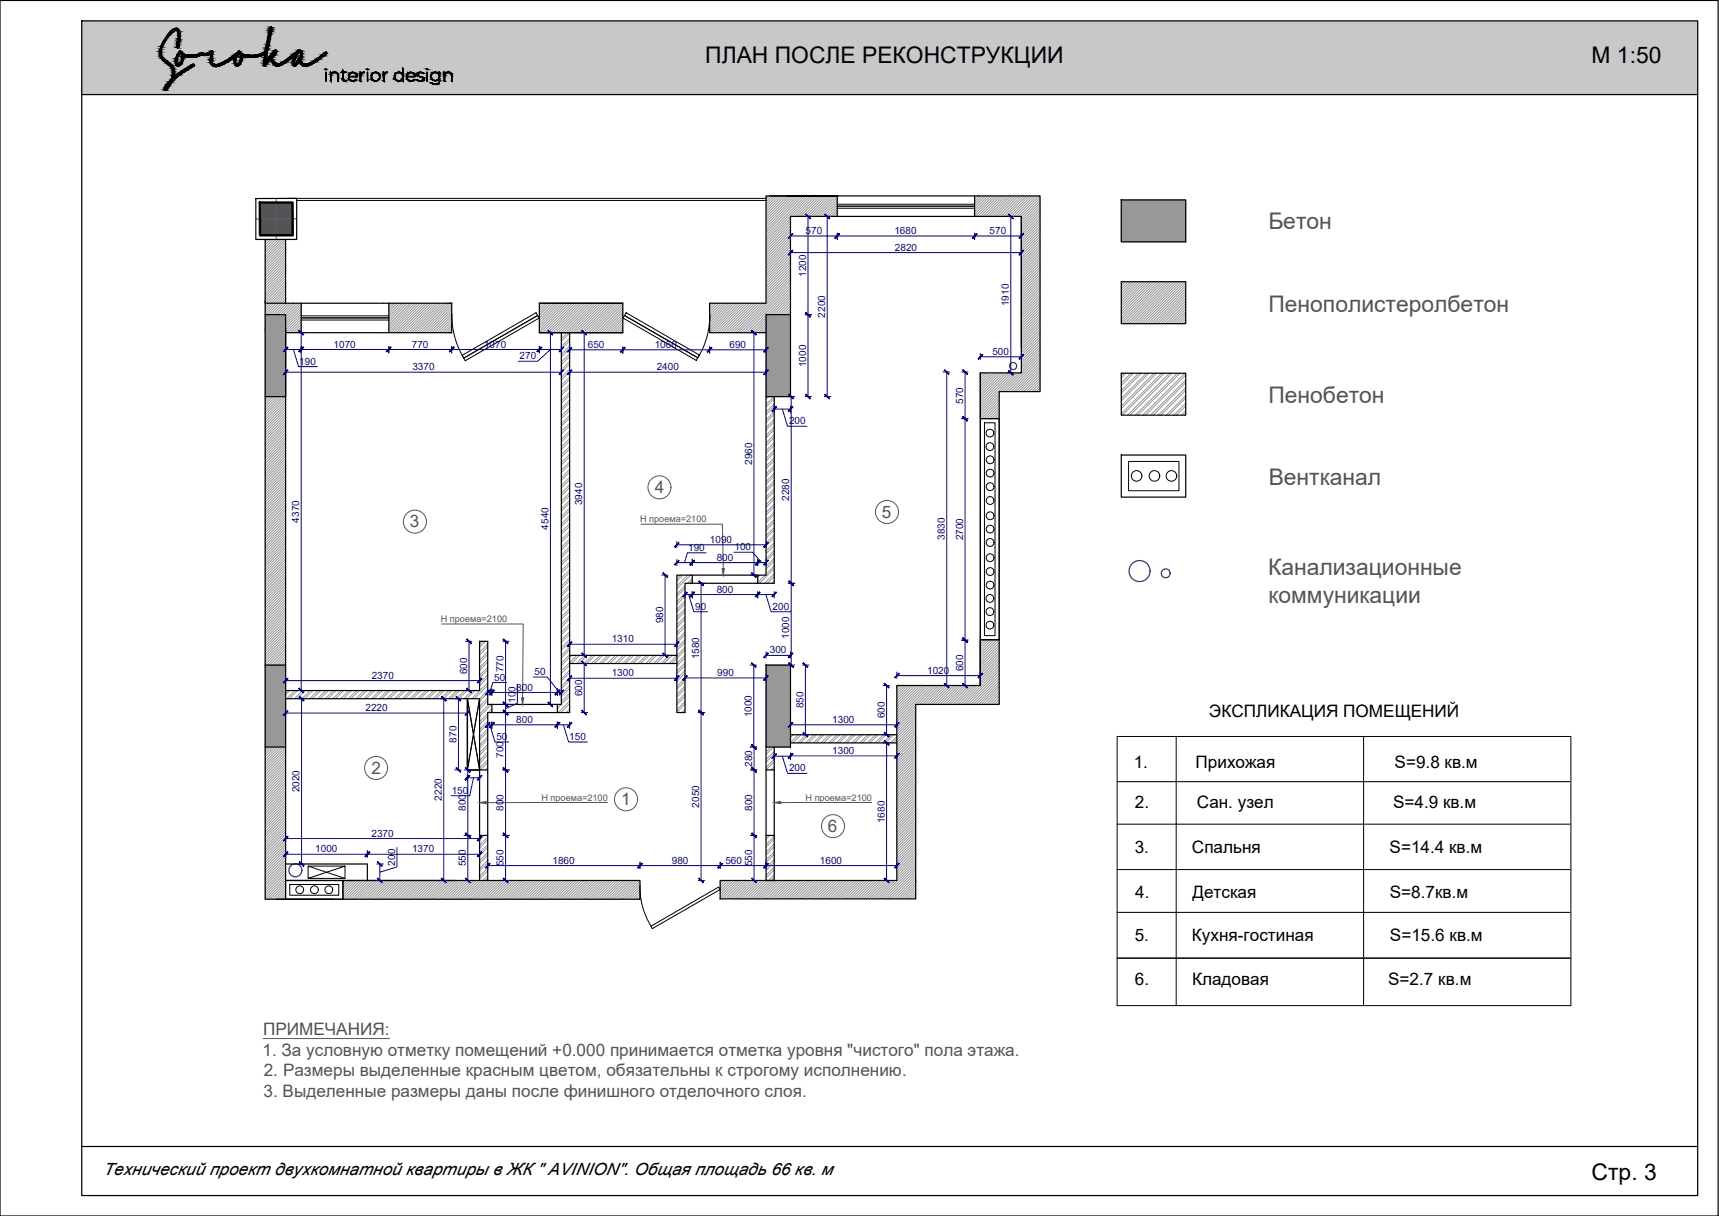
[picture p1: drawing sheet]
<svg xmlns="http://www.w3.org/2000/svg" width="420mm" height="297mm" viewBox="0 0 420 297" stroke-linecap="round" stroke-linejoin="round" font-family="sans-serif">
<defs><g id="words">
<g font-size="5.6">
<text x="172.4" y="15.5">ПЛАН ПОСЛЕ РЕКОНСТРУКЦИИ</text>
<text x="389" y="15.4">М 1:50</text>
<text x="389" y="288.1">Стр. 3</text>
</g>
<g font-size="5.6" fill="#545454">
<text x="310" y="56">Бетон</text>
<text x="310" y="76.1">Пенополистеролбетон</text>
<text x="310" y="98.5">Пенобетон</text>
<text x="310.1" y="118.4">Вентканал</text>
<text x="310" y="140.5">Канализационные</text>
<text x="310" y="147.2">коммуникации</text>
</g>
<g font-size="4.2" fill="#545454">
<text x="160.1" y="120.5">4</text>
<text x="100.2" y="128.8">3</text>
<text x="215.6" y="126.4">5</text>
<text x="90.8" y="189">2</text>
<text x="151.8" y="196.7">1</text>
<text x="202.4" y="203.2">6</text>
<text x="64.2" y="257.8">1. За условную отметку помещений +0.000 принимается отметка уровня &quot;чистого&quot; пола этажа.</text>
<text x="64.3" y="252.8">ПРИМЕЧАНИЯ:</text>
<text x="64.5" y="262.9">2. Размеры выделенные красным цветом, обязательны к строгому исполнению.</text>
<text x="64.4" y="267.9">3. Выделенные размеры даны после финишного отделочного слоя.</text>
</g>
<g font-size="4.2">
<text x="295.5" y="175.1">ЭКСПЛИКАЦИЯ ПОМЕЩЕНИЙ</text>
<text x="277.1" y="187.5">1.</text>
<text x="292.2" y="187.5">Прихожая</text>
<text x="340.9" y="187.5">S=9.8 кв.м</text>
<text x="277.4" y="197.3">2.</text>
<text x="292.6" y="197.3">Сан. узел</text>
<text x="340.5" y="197.3">S=4.9 кв.м</text>
<text x="277.4" y="208.3">3.</text>
<text x="291.3" y="208.3">Спальня</text>
<text x="339.6" y="208.3">S=14.4 кв.м</text>
<text x="277.5" y="219.4">4.</text>
<text x="291.5" y="219.4">Детская</text>
<text x="339.7" y="219.4">S=8.7кв.м</text>
<text x="277.4" y="229.8">5.</text>
<text x="291.3" y="229.8">Кухня-гостиная</text>
<text x="339.7" y="229.8">S=15.6 кв.м</text>
<text x="277.4" y="240.7">6.</text>
<text x="291.4" y="240.7">Кладовая</text>
<text x="339.3" y="240.7">S=2.7 кв.м</text>
<text x="25.2" y="287.1">Технический проект двухкомнатной квартиры в ЖК &quot; AVINION&quot;. Общая площадь 66 кв. м</text>
</g>
<g font-size="2.4" fill="#000095">
<text x="196.9" y="57.2">570</text>
<text x="218.6" y="57.2">1680</text>
<text x="241.9" y="57.2">570</text>
<text x="218.7" y="61.2">2820</text>
<text x="197" y="67.7" transform="rotate(-90 197 67.7)">1200</text>
<text x="201.7" y="77.6" transform="rotate(-90 201.7 77.6)">2200</text>
<text x="246.6" y="74.8" transform="rotate(-90 246.6 74.8)">1910</text>
<text x="73.2" y="89.1">190</text>
<text x="81.5" y="84.9">1070</text>
<text x="100.7" y="84.9">770</text>
<text x="118.3" y="84.9">1070</text>
<text x="127" y="87.8">270</text>
<text x="143.7" y="85">650</text>
<text x="160" y="85">1060</text>
<text x="178.3" y="85">690</text>
<text x="197" y="89.7" transform="rotate(-90 197 89.7)">1000</text>
<text x="242.6" y="86.7">500</text>
<text x="100.8" y="90.5">3370</text>
<text x="160.5" y="90.5">2400</text>
<text x="235.4" y="98.6" transform="rotate(-90 235.4 98.6)">570</text>
<text x="192.9" y="103.7">200</text>
<text x="183.8" y="113.6" transform="rotate(-90 183.8 113.6)">2960</text>
<text x="142.3" y="123.4" transform="rotate(-90 142.3 123.4)">3940</text>
<text x="192.9" y="122.4" transform="rotate(-90 192.9 122.4)">2280</text>
<text x="73.2" y="127.7" transform="rotate(-90 73.2 127.7)">4370</text>
<text x="134.1" y="129.4" transform="rotate(-90 134.1 129.4)">4540</text>
<text x="230.9" y="131.9" transform="rotate(-90 230.9 131.9)">3830</text>
<text x="168.2" y="134.6">190</text>
<text x="173.5" y="132.6">1090</text>
<text x="175.2" y="137">800</text>
<text x="179.5" y="134.4">100</text>
<text x="235.4" y="132" transform="rotate(-90 235.4 132)">2700</text>
<text x="169.9" y="149">90</text>
<text x="175.2" y="144.8">800</text>
<text x="188.8" y="149">200</text>
<text x="162.1" y="152.3" transform="rotate(-90 162.1 152.3)">980</text>
<text x="149.5" y="156.9">1310</text>
<text x="170.9" y="161.1" transform="rotate(-90 170.9 161.1)">1580</text>
<text x="188.2" y="159.6">300</text>
<text x="192.9" y="156.1" transform="rotate(-90 192.9 156.1)">1000</text>
<text x="90.8" y="165.8">2370</text>
<text x="114.2" y="164.7" transform="rotate(-90 114.2 164.7)">600</text>
<text x="120.8" y="166.3">50</text>
<text x="123.1" y="164.2" transform="rotate(-90 123.1 164.2)">770</text>
<text x="130.7" y="164.9">50</text>
<text x="149.5" y="165.2">1300</text>
<text x="175.3" y="165.1">990</text>
<text x="226.6" y="164.6">1020</text>
<text x="235.4" y="163.9" transform="rotate(-90 235.4 163.9)">600</text>
<text x="89.3" y="173.7">2220</text>
<text x="126" y="171.6" transform="rotate(-90 126 171.6)">100</text>
<text x="126.2" y="168.7">800</text>
<text x="142.3" y="170.1" transform="rotate(-90 142.3 170.1)">600</text>
<text x="196.4" y="173" transform="rotate(-90 196.4 173)">850</text>
<text x="126.2" y="176.6">800</text>
<text x="183.8" y="175.2" transform="rotate(-90 183.8 175.2)">1000</text>
<text x="203.4" y="176.6">1300</text>
<text x="216.2" y="175.5" transform="rotate(-90 216.2 175.5)">600</text>
<text x="111.6" y="181.4" transform="rotate(-90 111.6 181.4)">870</text>
<text x="121.3" y="180.8">50</text>
<text x="123.1" y="185.1" transform="rotate(-90 123.1 185.1)">700</text>
<text x="139.1" y="180.8">150</text>
<text x="203.4" y="184.1">1300</text>
<text x="183.9" y="187.3" transform="rotate(-90 183.9 187.3)">280</text>
<text x="192.9" y="188.5">200</text>
<text x="73.2" y="193.6" transform="rotate(-90 73.2 193.6)">2020</text>
<text x="108" y="195.6" transform="rotate(-90 108 195.6)">2220</text>
<text x="110.4" y="193.9">150</text>
<text x="170.9" y="197.3" transform="rotate(-90 170.9 197.3)">2050</text>
<text x="113.9" y="198.1" transform="rotate(-90 113.9 198.1)">800</text>
<text x="123.1" y="198.1" transform="rotate(-90 123.1 198.1)">800</text>
<text x="183.9" y="198.1" transform="rotate(-90 183.9 198.1)">800</text>
<text x="216.2" y="201.1" transform="rotate(-90 216.2 201.1)">1680</text>
<text x="77" y="208.2">1000</text>
<text x="90.8" y="204.4">2370</text>
<text x="100.7" y="208.2">1370</text>
<text x="96.6" y="211.4" transform="rotate(-90 96.6 211.4)">200</text>
<text x="113.9" y="211.6" transform="rotate(-90 113.9 211.6)">550</text>
<text x="123.1" y="211.6" transform="rotate(-90 123.1 211.6)">550</text>
<text x="135" y="211">1860</text>
<text x="164.2" y="211">980</text>
<text x="177.3" y="211">560</text>
<text x="183.9" y="211.6" transform="rotate(-90 183.9 211.6)">550</text>
<text x="200.4" y="211">1600</text>
</g>
<g font-size="2.2" fill="#545454">
<text x="156.5" y="127.6">Н проема=2100</text>
<text x="107.7" y="152">Н проема=2100</text>
<text x="132.3" y="195.6">Н проема=2100</text>
<text x="196.9" y="195.6">Н проема=2100</text>
</g>
</g></defs>
<g fill="#989898" stroke="#989898" stroke-width=".24">
<path d="M156.3 219.7h.2z"/>
<path d="M274.1 48.8l15.7 10.3v-10.3zM274.1 48.8l15.7 10.3h-15.7z"/>
<path d="M64.8 76.9l5 3.8v-3.8zM64.8 76.9l5 3.8h-5z"/>
<path d="M187.2 76.9l6 20v-20zM187.2 76.9l6 20h-6z"/>
<path d="M64.8 80.7l5 16.2v-16.2zM64.8 80.7l5 16.2h-5z"/>
<path d="M187.2 162.5l6 20v-20zM187.2 162.5l6 20h-6z"/>
<path d="M64.8 162.5l5 20v-20zM64.8 162.5l5 20h-5z"/>
<circle cx="187.3" cy="96.9" r=".07"/>
</g>
<path d="M20 5.1l395 18v-18zM20 5.1l395 18h-395z" fill="#c7c8ca" stroke="#c7c8ca" stroke-width=".24"/>
<g fill="none" stroke="#989898" stroke-width=".25">
<path d="M64.9 58.5l-.1 .1M65.5 58.5l-.7 .7M66.2 58.5l-1.4 1.3M66.8 58.5l-2 1.9M67.4 58.5l-2.6 2.6M68.1 58.5l-3.3 3.2M68.7 58.5l-3.9 3.8M69.3 58.5l-4.5 4.5M69.8 58.6l-5 5M69.8 59.2l-5 5M69.8 59.8l-5 5M187.4 47.9l-.2 .2"/>
<path d="M188 47.9l-.8 .8M188.7 47.9l-1.5 1.4M189.3 47.9l-2.1 2M189.9 47.9l-2.7 2.7M190.5 47.9l-3.3 3.3M191.2 47.9l-4 3.9M191.8 47.9l-4.6 4.6M192.4 47.9l-5.2 5.2M193.1 47.9l-5.9 5.8M193.2 53.4l-6 6M193.2 54l-6 6M193.2 54.6l-6 6"/>
<path d="M193.2 55.3l-6 5.9M193.2 55.9l-6 6M193.2 56.5l-6 6M193.2 57.1l-6 6M193.2 57.8l-6 6M193.2 58.4l-6 6M193.2 59l-6 6M193.2 59.7l-6 5.9M193.7 47.9l-6.5 6.4M194.3 47.9l-7.1 7.1M194.9 47.9l-7.7 7.7M195.6 47.9l-8.4 8.3"/>
<path d="M196.2 47.9l-9 8.9M196.8 47.9l-9.6 9.6M197.5 47.9l-10.3 10.2M198.1 47.9l-10.9 10.8M198.7 47.9l-5 5M199.3 47.9l-4.9 5M200 47.9l-5 5M200.6 47.9l-5 5M201.3 47.9l-5.1 5M201.8 47.9l-5 5M202.5 47.9l-5 5M203.1 47.9l-5 5"/>
<path d="M203.8 47.9l-5 5M204.4 47.9l-5 5M204.6 48.2l-4.6 4.7M204.6 48.9l-4 4M204.6 49.5l-3.3 3.4M204.6 50.2l-2.7 2.7M204.6 50.8l-2.1 2.1M204.6 51.4l-1.4 1.5M204.6 52l-.8 .9M204.6 52.6l-.2 .3M238.3 47.9l-.1 .1M238.9 47.9l-.7 .7"/>
<path d="M239.6 47.9l-1.4 1.3M240.2 47.9l-2 2M240.8 47.9l-2.6 2.6M241.5 47.9l-3.3 3.2M242.1 47.9l-3.9 3.9M242.7 47.9l-4.5 4.5M243.3 47.9l-5 5M244 47.9l-5 5M244.6 47.9l-5 5M245.2 47.9l-5 5M245.9 47.9l-5 5M246.5 47.9l-5 5"/>
<path d="M247.1 47.9l-5 5M247.7 47.9l-5 5M248.4 47.9l-5 5M249 47.9l-5 5M249.6 47.9l-5 5M250.3 47.9l-5 5M250.9 47.9l-5 5M251.5 47.9l-5 5M252.1 47.9l-5 5M252.8 47.9l-5 5M253.4 47.9l-5 5M254 47.9l-5 5"/>
<path d="M254.2 48.3l-4.6 4.6M254.2 49l-4.6 4.5M254.2 49.6l-4.6 4.6M254.2 50.2l-4.6 4.6M254.2 50.8l-4.6 4.6M254.2 51.5l-4.6 4.6M254.2 52.1l-4.6 4.6M254.2 52.7l-4.6 4.6M254.2 53.4l-4.6 4.5M254.2 54l-4.6 4.6M254.2 54.6l-4.6 4.6M254.2 55.2l-4.6 4.6"/>
<path d="M254.2 55.9l-4.6 4.6M254.2 56.5l-4.6 4.6M254.2 57.1l-4.6 4.6M254.2 57.7l-4.6 4.6M254.2 58.4l-4.6 4.6M254.2 59l-4.6 4.6M254.2 59.6l-4.6 4.6M69.8 69.3l-5 5M69.8 69.9l-5 5M69.8 70.6l-5 5M69.8 71.1l-5 5M69.8 71.8l-5 5"/>
<path d="M69.8 72.4l-4.4 4.5M69.8 73.1l-3.8 3.8M69.8 73.7l-3.2 3.2M69.8 60.5l-5 5M69.8 61.1l-5 5M69.8 61.8l-5 4.9M69.8 62.3l-5 5.1M69.8 63l-5 5M69.8 63.6l-5 5M69.8 64.2l-5 5M69.8 64.9l-5 5M69.8 65.5l-5 5"/>
<path d="M69.8 66.2l-5 4.9M69.8 66.7l-5 5.1M69.8 67.4l-5 5M69.8 68l-5 5M69.8 68.7l-5 4.9M70.1 74.1l-2.8 2.8M70.7 74.1l-2.8 2.8M71.3 74.1l-2.8 2.8M71.9 74.1l-2.8 2.8M72.6 74.1l-2.8 2.8M73.2 74.1l-3.4 3.4M73.6 74.3l-3.8 3.8"/>
<path d="M73.6 74.9l-3.8 3.8M73.6 75.6l-3.8 3.7M73.6 76.1l-3.8 3.9M73.6 76.8l-3.8 3.8M73.6 77.4l-3.8 3.8M73.6 78l-3.2 3.3M73.6 78.7l-2.6 2.6M73.6 79.3l-1.9 2M73.6 80l-1.3 1.3M95.2 74.1l-.2 .1M95.8 74.1l-.8 .8M96.4 74.1l-1.4 1.4"/>
<path d="M97.1 74.1l-2.1 2M97.7 74.1l-2.7 2.7M98.3 74.1l-3.3 3.3M99 74.1l-4 3.9M99.6 74.1l-4.6 4.5M100.2 74.1l-5.2 5.2M100.8 74.1l-5.8 5.8M101.5 74.1l-6.5 6.4M102.1 74.1l-7.1 7.1M102.7 74.1l-7.2 7.2M103.4 74.1l-7.2 7.2M104 74.1l-7.2 7.2"/>
<path d="M104.6 74.1l-7.2 7.2M105.2 74.1l-7.2 7.2M105.9 74.1l-7.2 7.2M106.5 74.1l-7.2 7.2M107.1 74.1l-7.2 7.2M107.8 74.1l-7.2 7.2M108.4 74.1l-7.2 7.2M109 74.1l-7.2 7.2M109.6 74.1l-7.2 7.2M110.3 74.1l-7.2 7.2M110.4 74.6l-6.7 6.7M110.4 75.2l-6 6.1"/>
<path d="M110.4 75.8l-5.4 5.5M110.4 76.4l-4.8 4.9M110.4 77.1l-4.2 4.2M110.4 77.7l-3.6 3.6M110.4 78.3l-2.9 3M110.4 79l-2.3 2.3M110.4 79.6l-1.6 1.7M132.3 74.1l-.5 .4M132.9 74.1l-1.1 1.1M133.6 74.1l-1.8 1.7M134.2 74.1l-2.4 2.3M134.8 74.1l-3 2.9"/>
<path d="M135.4 74.1l-3.6 3.6M136.1 74.1l-4.3 4.2M136.7 74.1l-4.9 4.8M137.3 74.1l-5.5 5.5M137.9 74.1l-6.1 6.1M138.6 74.1l-6.8 6.7M139.2 74.1l-7.2 7.2M139.8 74.1l-7.2 7.2M140.5 74.1l-7.2 7.2M141.1 74.1l-7.2 7.2M141.7 74.1l-7.2 7.2M142.3 74.1l-7.2 7.2"/>
<path d="M143 74.1l-7.2 7.2M143.6 74.1l-7.2 7.2M144.2 74.1l-7.2 7.2M144.9 74.1l-7.2 7.2M145.5 74.1l-7.2 7.2M146.1 74.1l-7.2 7.2M146.7 74.1l-7.2 7.2M147.4 74.1l-7.2 7.2M148 74.1l-7.2 7.2M148.6 74.1l-7.2 7.2M149.3 74.1l-7.2 7.2M149.9 74.1l-7.2 7.2"/>
<path d="M150.5 74.1l-7.2 7.2M151.1 74.1l-7.2 7.2M151.8 74.1l-7.2 7.2M152.2 74.2l-7 7.1M152.2 74.9l-6.4 6.4M152.2 75.5l-5.7 5.8M152.2 76.1l-5.1 5.2M152.2 76.8l-4.5 4.5M152.2 77.4l-3.9 3.9M152.2 78l-3.2 3.3M152.2 78.6l-2.6 2.7M152.2 79.3l-2 2"/>
<path d="M152.2 79.9l-1.3 1.4M173.8 74.1l-.4 .3M174.4 74.1l-1 .9M175 74.1l-1.6 1.6M175.6 74.1l-2.2 2.2M176.3 74.1l-2.9 2.8M176.9 74.1l-3.5 3.5M177.5 74.1l-4.1 4.1M178.2 74.1l-4.8 4.7M178.8 74.1l-5.4 5.3M179.4 74.1l-6 6M180 74.1l-6.6 6.6"/>
<path d="M180.7 74.1l-7.2 7.2M181.3 74.1l-7.2 7.2M181.9 74.1l-7.1 7.2M182.6 74.1l-7.2 7.2M183.2 74.1l-7.2 7.2M183.8 74.1l-7.2 7.2M184.4 74.1l-7.2 7.2M185.1 74.1l-7.2 7.2M185.7 74.1l-7.2 7.2M186.4 74.1l-7.2 7.2M187 74.1l-7.2 7.2M187.2 77l-4.3 4.3"/>
<path d="M187.2 77.6l-3.6 3.7M187.2 78.2l-3 3.1M187.2 78.9l-2.4 2.4M187.2 79.5l-1.8 1.8M193.2 60.3l-6 6M193.2 60.9l-6 6M193.2 61.5l-6 6M193.2 62.2l-6 6M193.2 62.8l-6 6M193.2 63.4l-6 6M193.2 64.1l-6 5.9M193.2 64.7l-6 6"/>
<path d="M193.2 65.3l-6 6M193.2 65.9l-6 6.1M193.2 66.6l-6 6M193.2 67.2l-6 6M193.2 67.8l-6 6M193.2 68.4l-12.8 12.9M193.2 69.1l-12.2 12.2M193.2 69.7l-11.5 11.6M193.2 70.3l-10.9 11M193.2 71l-5.9 5.9M193.2 71.6l-5.2 5.3M193.2 72.2l-4.6 4.7"/>
<path d="M193.2 72.8l-4 4.1M193.2 73.5l-3.4 3.4M193.2 74.1l-2.7 2.8M193.2 74.7l-2.1 2.2M193.2 75.4l-1.5 1.5M193.2 76l-.8 .9M193.2 76.6l-.2 .3M254.2 60.3l-4.6 4.6M254.2 60.9l-4.6 4.6M254.2 61.5l-4.6 4.6M254.2 62.1l-4.6 4.6M254.2 62.8l-4.6 4.6"/>
<path d="M254.2 63.4l-4.6 4.6M254.2 64l-4.6 4.7M254.2 64.7l-4.6 4.5M254.2 65.3l-4.6 4.6M254.2 65.9l-4.6 4.6M254.2 66.5l-4.6 4.6M254.2 67.2l-4.6 4.6M254.2 67.8l-4.6 4.6M254.2 68.4l-4.6 4.7M254.2 69.1l-4.6 4.5M254.2 69.7l-4.6 4.6M254.2 70.3l-4.6 4.6"/>
<path d="M254.2 70.9l-4.6 4.7M254.2 71.6l-4.6 4.6M254.2 72.2l-4.6 4.6M254.2 72.8l-4.6 4.6M254.2 73.5l-4.6 4.5M254.2 74.1l-4.6 4.6M254.2 74.7l-4.6 4.6M254.2 75.3l-4.6 4.7M254.2 76l-4.6 4.6M254.2 76.6l-4.6 4.6M254.2 77.2l-4.6 4.6M254.2 77.9l-4.6 4.6"/>
<path d="M254.2 78.5l-4.6 4.6M254.2 79.1l-4.6 4.6M254.2 79.7l-4.6 4.7M274.4 68.8l-.3 .4M275 68.8l-.9 1M275.7 68.8l-1.6 1.6M276.3 68.8l-2.2 2.3M276.9 68.8l-2.8 2.9M277.5 68.8l-3.4 3.5M278.2 68.8l-4.1 4.2M278.8 68.8l-4.7 4.8M279.4 68.8l-5.3 5.4"/>
<path d="M280.1 68.8l-6 6M280.7 68.8l-6.6 6.7M281.3 68.8l-7.2 7.3M281.9 68.8l-7.8 7.9M282.6 68.8l-8.5 8.6M283.2 68.8l-9.1 9.2M283.8 68.8l-9.7 9.8M284.5 68.8l-10.3 10.3M285.1 68.8l-10.3 10.3M285.7 68.8l-10.2 10.3M286.3 68.8l-10.2 10.3M287 68.8l-10.3 10.3"/>
<path d="M287.6 68.8l-10.2 10.3M288.2 68.8l-10.2 10.3M288.9 68.8l-10.3 10.3M289.5 68.8l-10.3 10.3M289.8 69.1l-9.9 10M289.8 69.8l-9.3 9.3M289.8 70.4l-8.7 8.7M289.8 71l-8 8.1M289.8 71.7l-7.4 7.4M289.8 72.2l-6.8 6.9M289.8 72.9l-6.2 6.2M289.8 73.5l-5.5 5.6"/>
<path d="M289.8 74.2l-4.9 4.9M289.8 74.8l-4.3 4.3M289.8 75.4l-3.6 3.7M289.8 76.1l-3 3M289.8 76.7l-2.4 2.4M289.8 77.3l-1.8 1.8M289.8 77.9l-1.1 1.2M289.8 78.6l-.5 .5M64.8 96.9h.1M65.5 96.9l-.7 .6M66.1 96.9l-1.3 1.3M66.8 96.9l-2 1.9"/>
<path d="M67.4 96.9l-2.6 2.5M68 96.9l-3.2 3.2M68.6 96.9l-3.8 3.8M69.3 96.9l-4.5 4.4M69.8 96.9l-5 5M69.8 97.6l-5 5M69.8 98.2l-5 5M69.8 98.8l-5 5M69.8 99.4l-5 5.1M73.6 80.5l-.7 .8M73.6 81.2l-.1 .1M110.4 80.2l-1 1.1"/>
<path d="M110.4 80.8l-.4 .5M137.5 81.3l-.3 .2M138.7 81.3l-1.5 1.5M139.2 82.7l-2 2M139.2 84.5l-2 2.1M139.2 86.4l-2 2M139.2 88.3l-2 2M139.2 90.2l-2 2M139.2 92.1l-2 2M139.2 94l-2 2M139.2 95.9l-2 2M139.2 97.7l-2 2.1"/>
<path d="M139.2 99.6l-2 2M139.2 81.4l-2 2M139.2 83.3l-2 2M139.2 85.2l-2 2M139.2 87.1l-2 2M139.2 88.9l-2 2.1M139.2 90.8l-2 2M139.2 92.7l-2 2M139.2 94.6l-2 2M139.2 96.5l-2 2M139.2 98.4l-2 2M152.2 80.5l-.7 .8"/>
<path d="M152.2 81.2l-.1 .1M187.2 80.1l-1.1 1.2M187.2 80.8l-.5 .5M187.9 96.9l-.7 .6M189.1 96.9l-1.9 1.9M189.2 98.7l-2 2M189.2 97.4l-2 2M189.2 99.3l-2 2M239.7 91.1l-.1 .1M240.4 91.1l-.8 .7M241 91.1l-1.4 1.3M241.6 91.1l-2 2"/>
<path d="M242.3 91.1l-2.7 2.6M242.9 91.1l-3.3 3.2M243.5 91.1l-3.9 3.9M244.1 91.1l-4.5 4.5M244.2 96l-4.6 4.6M244.2 96.7l-4.6 4.5M244.2 97.3l-4.6 4.6M244.2 97.9l-4.3 4.4M244.2 98.5l-3.7 3.8M244.2 99.2l-3.1 3.1M244.2 99.8l-2.4 2.5M244.8 91.1l-5.2 5.2"/>
<path d="M245.4 91.1l-5.8 5.7M246 91.1l-6.4 6.4M246.7 91.1l-7.1 7M247.3 91.1l-7.7 7.6M247.9 91.1l-8.3 8.3M248.5 91.1l-8.9 8.9M249.2 91.1l-4.6 4.6M254.2 80.4l-4.6 4.6M254.2 81l-4.6 4.6M254.2 81.6l-4.6 4.6M254.2 82.3l-4.6 4.6M254.2 82.9l-4.6 4.6"/>
<path d="M254.2 83.5l-4.6 4.6M254.2 84.1l-4.6 4.7M254.2 84.8l-4.6 4.6M254.2 85.4l-4.6 4.6M254.2 86l-4.6 4.6M254.2 86.6l-9 9.1M254.2 87.3l-8.4 8.4M254.2 87.9l-7.7 7.8M254.2 88.5l-7.1 7.2M254.2 89.2l-6.5 6.5M254.2 89.8l-5.9 5.9M254.2 90.5l-5.2 5.2"/>
<path d="M254.2 91l-4.6 4.7M254.2 91.7l-4 4M254.2 92.3l-3.3 3.4M254.2 92.9l-2.7 2.8M254.2 93.6l-2.1 2.1M254.2 94.2l-1.5 1.5M254.2 94.8l-.8 .9M254.2 95.4l-.2 .3M274.5 91.2l-.4 .4M275.2 91.2l-1.1 1.1M276.4 91.2l-2.3 2.3M277 91.2l-2.9 3"/>
<path d="M278.3 91.2l-4.2 4.2M278.9 91.2l-4.8 4.8M280.2 91.2l-6.1 6.1M280.8 91.2l-6.7 6.7M282.1 91.2l-8 8M282.7 91.2l-8.6 8.6M284 91.2l-9.9 9.9M284.6 91.2l-10.3 10.2M285.8 91.2l-10.2 10.2M286.5 91.2l-10.3 10.2M287.7 91.2l-10.2 10.2M288.4 91.2l-10.3 10.2"/>
<path d="M289.6 91.2l-10.2 10.2M289.8 92.9l-8.6 8.5M289.8 94.7l-6.7 6.7M289.8 96.6l-4.8 4.8M289.8 98.5l-2.9 2.9M289.8 91.6l-9.8 9.8M289.8 93.5l-7.9 7.9M289.8 95.4l-6 6M289.8 97.2l-4.2 4.2M289.8 99.1l-2.3 2.3M69.8 100.1l-5 5M69.8 100.7l-5 5"/>
<path d="M69.8 101.3l-5 5M69.8 102l-5 5M69.8 102.6l-5 5M69.8 103.2l-5 5M69.8 103.8l-5 5.1M69.8 104.5l-5 5M69.8 105.1l-5 5M69.8 105.7l-5 5M69.8 106.4l-5 5M69.8 107l-5 5M69.8 107.6l-5 5M69.8 108.2l-5 5"/>
<path d="M69.8 108.9l-5 5M69.8 109.5l-5 5M69.8 110.1l-5 5M69.8 110.8l-5 5M69.8 111.4l-5 5M69.8 112l-5 5M69.8 112.6l-5 5M69.8 113.3l-5 5M69.8 113.9l-5 5M69.8 114.5l-5 5M69.8 115.2l-5 5M69.8 115.8l-5 5"/>
<path d="M69.8 116.4l-5 5M69.8 117l-5 5M69.8 117.7l-5 5M69.8 118.3l-5 5M69.8 118.9l-5 5M69.8 119.6l-5 5M139.2 111.6l-2 2M139.2 114.7l-2 2M139.2 101.5l-2 2M139.2 103.4l-2 2M139.2 105.3l-2 2M139.2 107.2l-2 2"/>
<path d="M139.2 109.1l-2 2M139.2 110.9l-2 2M139.2 112.8l-2 2M139.2 116.6l-2 2M139.2 118.5l-2 2M139.2 100.3l-2 2M139.2 102.1l-2 2M139.2 104l-2 2M139.2 105.9l-2 2M139.2 107.8l-2 2M139.2 109.7l-2 2M139.2 113.4l-2 2.1"/>
<path d="M139.2 115.3l-2 2M139.2 117.2l-2 2M139.2 119.1l-2 2M189.2 115.6l-2 2M189.2 119.4l-2 2M189.2 110.6l-2 2M189.2 112.5l-2 2M189.2 114.4l-2 2M189.2 116.3l-2 2M189.2 118.1l-2 2M189.2 100.5l-2 2.1M189.2 102.4l-2 2"/>
<path d="M189.2 104.3l-2 2M189.2 106.2l-2 2M189.2 108.1l-2 2M189.2 110l-2 2M189.2 111.9l-2 2M189.2 113.7l-2 2.1M189.2 117.5l-2 2M189.2 101.2l-2 2M189.2 103.1l-2 2M189.2 104.9l-2 2.1M189.2 106.8l-2 2M189.2 108.7l-2 2"/>
<path d="M244.2 100.4l-1.8 1.9M244.2 101.1l-1.2 1.2M244.2 101.7l-.6 .6M289.8 100.4l-1 1M289.8 101l-.4 .4M69.8 120.2l-5 5M69.8 120.8l-5 5M69.8 121.4l-5 5M69.8 122.1l-5 5M69.8 122.7l-5 5M69.8 123.3l-5 5M69.8 124l-5 5"/>
<path d="M69.8 124.6l-5 5M69.8 125.2l-5 5M69.8 125.8l-5 5M69.8 126.5l-5 5M69.8 127.1l-5 5M69.8 127.7l-5 5M69.8 128.3l-5 5.1M69.8 129l-5 5M69.8 129.6l-5 5M69.8 130.2l-5 5M69.8 130.9l-5 5M69.8 131.5l-5 5"/>
<path d="M69.8 132.2l-5 4.9M69.8 132.7l-5 5.1M69.8 133.4l-5 5M69.8 134l-5 5M69.8 134.6l-5 5M69.8 135.3l-5 5M69.8 135.9l-5 5M69.8 136.6l-5 4.9M69.8 137.1l-5 5M69.8 137.8l-5 5M69.8 138.4l-5 5M69.8 139.1l-5 4.9"/>
<path d="M69.8 139.7l-5 5M139.2 120.4l-2 2M139.2 122.2l-2 2.1M139.2 124.1l-2 2M139.2 126l-2 2M139.2 127.9l-2 2M139.2 129.8l-2 2M139.2 131.7l-2 2M139.2 133.6l-2 2M139.2 135.5l-2 1.9M139.2 137.4l-2 1.9M139.2 139.2l-2 2"/>
<path d="M139.2 121l-2 2M139.2 122.9l-2 2M139.2 124.8l-2 2M139.2 126.6l-2 2M139.2 128.6l-2 1.9M139.2 130.4l-2 2M139.2 132.3l-2 2M139.2 134.2l-2 2M139.2 136.1l-2 2M139.2 138l-2 2M139.2 139.9l-2 1.9M189.2 123.2l-2 2"/>
<path d="M189.2 125.1l-2 2M189.2 126.9l-2 2M189.2 128.8l-2 2M189.2 130.7l-2 2M189.2 136.4l-2 2M189.2 120l-2 2M189.2 127.6l-2 2M189.2 131.3l-2 2M189.2 133.3l-2 1.9M189.2 135.1l-2 2M189.2 137l-2 2M189.2 138.9l-3.6 3.6"/>
<path d="M189.2 121.3l-2 2M189.2 132.6l-2 2M189.2 134.5l-2 2M189.2 138.2l-2 2.1M189.2 121.9l-2 2M189.2 123.8l-2 2M189.2 125.7l-2 2M189.2 129.4l-2 2.1M69.8 140.3l-5 5M69.8 140.9l-5 5.1M69.8 141.5l-5 5M69.8 142.2l-5 5"/>
<path d="M69.8 142.8l-5 5M69.8 143.5l-5 4.9M69.8 144.1l-5 5M69.8 144.7l-5 5M69.8 145.3l-5 5M69.8 146l-5 4.9M69.8 146.6l-5 5M69.8 147.2l-5 5M69.8 147.9l-5 5M69.8 148.5l-5 5M69.8 149.1l-5 5M69.8 149.7l-5 5"/>
<path d="M69.8 150.4l-5 4.9M69.8 151l-5 5M69.8 151.6l-5 5M69.8 152.3l-5 5M69.8 152.9l-5 5M69.8 153.5l-5 5M69.8 154.1l-5 5M69.8 154.8l-5 5M69.8 155.4l-5 5M69.8 156l-5 5M69.8 156.7l-5 5M69.8 157.3l-5 5"/>
<path d="M69.8 157.9l-4.5 4.6M69.8 158.5l-3.9 4M69.8 159.2l-3.3 3.3M69.8 159.8l-2.7 2.7M118 156.7l-.8 .8M118.6 156.7l-1.4 1.4M119.2 157.3l-2 2M119.2 159.2l-2 2M119.2 158l-2 2M119.2 159.8l-2 2.1M139.2 141.1l-2 2M139.2 143l-2 2"/>
<path d="M139.2 144.9l-2 2M139.2 146.8l-2 2M139.2 148.7l-2 2M139.2 150.5l-2 2.1M139.2 152.4l-2 2M139.2 154.3l-2 2M139.2 156.2l-2 2M139.2 158.1l-2 2M139.2 160l-2 2M139.2 141.8l-2 1.9M139.2 143.6l-2 2M139.2 145.5l-2 2"/>
<path d="M139.2 147.4l-2 2M139.2 149.3l-2 2M139.2 151.2l-2 2M139.2 153.1l-2 2M139.2 154.9l-2 2.1M139.2 156.8l-2 2M139.2 158.7l-2 2M166.3 140.5l-.9 .8M166.9 140.5l-1.5 1.4M167.4 145l-2 2M167.4 148.7l-2 2M167.4 150.7l-2 1.9"/>
<path d="M167.4 152.5l-2 2M167.4 154.4l-2 2M167.4 156.3l-2 2M167.4 158.2l-3.9 3.9M167.4 149.4l-2 2M167.4 153.1l-2 2M167.4 156.9l-2 2M167.4 158.8l-3.2 3.3M167.4 143.1l-2 2M167.4 146.8l-2 2.1M167.4 143.7l-2 2M167.4 145.6l-2 2"/>
<path d="M167.4 147.5l-2 2M167.4 151.2l-2 2.1M167.4 155l-2 2M168.1 140.5l-2.7 2.7M168.8 140.5l-3.4 3.3M169.2 141.3l-1.2 1.2M169.2 141.9l-.5 .6M185.8 140.5l-.6 .5M187 140.5l-1.8 1.8M189.2 142l-.4 .5M189.2 140.2l-2.3 2.3M189.2 140.8l-1.7 1.7"/>
<path d="M239.9 156.3l-.3 .3M240.5 156.3l-.9 .9M241.2 156.3l-1.6 1.5M241.8 156.3l-2.2 2.1M242.4 156.3l-2.8 2.8M243.1 156.3l-3.5 3.4M243.7 156.3l-4.1 4M244.2 156.4l-4.6 4.6M244.2 157l-4.6 4.6M244.2 157.6l-4.6 4.6M244.2 158.3l-4.6 4.5M244.2 158.9l-4.6 4.6"/>
<path d="M244.2 159.5l-4.6 4.6M69.8 160.4l-2 2.1M69.8 161.1l-1.4 1.4M69.8 161.7l-.8 .8M69.8 162.3l-.2 .2M70.2 168.7l-.4 .3M70.8 168.7l-1 1M72.1 168.7l-2 2M72.7 168.7l-2 2M74 168.7l-2 2M74.6 168.7l-2 2M75.8 168.7l-2 2"/>
<path d="M76.5 168.7l-2 2M77.7 168.7l-2 2M78.4 168.7l-2 2M79.6 168.7l-2 2M80.2 168.7l-2 2M81.5 168.7l-2 2M82.1 168.7l-2 2M83.4 168.7l-2 2M84 168.7l-2 2M85.3 168.7l-2 2M85.9 168.7l-2 2M87.2 168.7l-2.1 2"/>
<path d="M87.8 168.7l-2 2M89 168.7l-2 2M89.7 168.7l-2 2M90.9 168.7l-2 2M91.6 168.7l-2.1 2M92.8 168.7l-2 2M93.4 168.7l-2 2M94.7 168.7l-2 2M95.3 168.7l-2 2M96.6 168.7l-2 2M97.2 168.7l-2 2M98.5 168.7l-2 2"/>
<path d="M99.1 168.7l-2 2M100.4 168.7l-2.1 2M101 168.7l-2 2M102.2 168.7l-2 2M102.9 168.7l-2 2M104.1 168.7l-2 2M104.7 168.7l-2 2M106 168.7l-2 2M106.6 168.7l-2 2M107.9 168.7l-2 2M108.5 168.7l-2 2M109.8 168.7l-2 2"/>
<path d="M110.4 168.7l-2 2M111.7 168.7l-2 2M112.3 168.7l-2 2M113.5 168.7l-2 2M114.2 168.7l-2 2M115.4 168.7l-1.9 2M116.1 168.7l-2.1 2M119.2 161.1l-2 2M119.2 163l-2 2M119.2 164.9l-2 2M119.2 166.8l-3.9 3.9M119.2 168.6l-2 2.1"/>
<path d="M119.2 170.5l-2 2M119.2 172.4l-2 2M119.2 174.3l-2 2M119.2 176.2l-2 2M119.2 178.1l-2 2M119.2 180l-2 2M119.2 161.7l-2 2M119.2 163.6l-2 2M119.2 165.5l-2 2M119.2 167.4l-3.2 3.3M119.2 169.3l-2 2M119.2 171.2l-2 2"/>
<path d="M119.2 173l-2 2M119.2 174.9l-2 2M119.2 176.8l-2 2M119.2 178.7l-2 2M119.5 172.1l-.3 .2M120.1 172.1l-.9 .9M120.2 173.2l-.9 .9M120.2 173.8l-.2 .3M136.6 172.1l-.4 .3M137.2 172.1l-1 .9M139.2 163.7l-2 2.1M139.2 173.2l-.9 .9"/>
<path d="M139.2 165.6l-2 2M139.2 167.5l-2 2M139.2 169.4l-2 2M139.2 171.3l-2.8 2.8M139.2 162.5l-2 2M139.2 164.4l-2 2M139.2 166.3l-2 2M139.2 168.1l-2 2M139.2 170l-2 2M139.2 171.9l-2.1 2.2M139.2 173.8l-.3 .3M139.7 160.1l-2.5 2.5"/>
<path d="M141 160.1l-3.8 3.8M141.6 160.1l-1.9 2M142.9 160.1l-2 2M143.5 160.1l-2 2M144.8 160.1l-2 2M145.4 160.1l-2 2M146.7 160.1l-2 2M147.3 160.1l-2 2M148.5 160.1l-1.9 2M149.2 160.1l-2 2M150.5 160.1l-2.1 2M151.1 160.1l-2 2"/>
<path d="M152.3 160.1l-2 2M153 160.1l-2 2M154.2 160.1l-2 2M154.9 160.1l-2.1 2M156.1 160.1l-2 2M156.7 160.1l-2 2M158 160.1l-2 2M158.6 160.1l-2 2M159.9 160.1l-2 2M160.5 160.1l-2 2M161.8 160.1l-2 2M162.4 160.1l-2 2"/>
<path d="M163.7 160.1l-2.1 2M164.3 160.1l-2 2M167.4 160l-2 2.1M167.4 160.7l-2 2M167.4 162l-2 1.9M167.4 163.8l-2 2M167.4 165.7l-2 2M167.4 167.6l-2 2M167.4 169.5l-2 2M167.4 171.4l-2 2M167.4 173.3l-.8 .8M167.4 162.6l-2 2"/>
<path d="M167.4 164.5l-2 1.9M167.4 166.4l-2 1.9M167.4 168.2l-2 2.1M167.4 170.1l-2 2M167.4 172l-2 2M167.4 173.9l-.1 .2M193.3 179.5h-.1M193.9 179.5l-.7 .7M195.2 179.5l-2 1.9M195.8 179.5l-2 2M197.1 179.5l-2.1 2M197.7 179.5l-2 2"/>
<path d="M198.9 179.5l-2 2M199.6 179.5l-2 2M200.8 179.5l-2 2M201.4 179.5l-2 2M202.7 179.5l-2 2M203.3 179.5l-2 2M204.6 179.5l-2 2M205.2 179.5l-2 2M206.5 179.5l-2 2M207.1 179.5l-2 2M208.4 179.5l-2 2M209 179.5l-2 2"/>
<path d="M210.2 179.5l-2 2M210.9 179.5l-2 2M212.1 179.5l-2 2M212.8 179.5l-2 2M214 179.5l-2 2M214.6 179.5l-2 2M215.9 179.5l-2 2M216.5 179.5l-2 2M217.8 179.5l-2 2M218.4 179.5l-2 2M219.2 179.9l-1.5 1.6M219.3 167.5h-.1"/>
<path d="M219.9 167.5l-.7 .7M220.6 167.5l-1.4 1.3M221.2 167.5l-2 1.9M221.8 167.5l-2.6 2.5M222.4 167.5l-3.2 3.2M223.1 167.5l-3.9 3.8M223.7 167.5l-4.5 4.4M223.8 172.4l-4.6 4.6M223.8 173l-4.6 4.6M223.8 173.6l-4.6 4.6M223.8 174.3l-4.6 4.5M223.8 174.9l-4.6 4.6"/>
<path d="M223.8 175.5l-4.6 4.6M223.8 176.1l-4.6 4.6M223.8 176.8l-4.6 4.6M223.8 177.4l-4.6 4.6M223.8 178l-4.6 4.6M223.8 178.7l-4.6 4.5M223.8 179.3l-4.6 4.6M223.8 179.9l-4.6 4.6M224.3 167.5l-5.1 5.1M225 167.5l-5.8 5.7M225.6 167.5l-6.4 6.3M226.2 167.5l-7 6.9"/>
<path d="M226.8 167.5l-7.6 7.6M227.5 167.5l-8.3 8.2M228.1 167.5l-8.9 8.8M228.7 167.5l-4.6 4.6M229.4 167.5l-4.7 4.6M230 167.5l-4.6 4.6M230.6 167.5l-4.6 4.6M231.2 167.5l-4.5 4.6M231.9 167.5l-4.6 4.6M232.5 167.5l-4.6 4.6M233.1 167.5l-4.6 4.6M233.8 167.5l-4.6 4.6"/>
<path d="M234.4 167.5l-4.6 4.6M235 167.5l-4.6 4.6M235.6 167.5l-4.5 4.6M236.3 167.5l-4.7 4.6M236.9 167.5l-4.6 4.6M237.5 167.5l-4.6 4.6M238.2 167.5l-4.6 4.6M238.8 167.5l-4.6 4.6M239.4 167.5l-4.6 4.6M244.2 160.1l-4.6 4.6M244.2 160.8l-4.6 4.6M244.2 161.4l-4.6 4.6"/>
<path d="M244.2 162l-4.6 4.6M244.2 162.7l-4.6 4.5M244.2 163.3l-8.7 8.8M244.2 163.9l-8.1 8.2M244.2 164.5l-7.5 7.6M244.2 165.2l-6.9 6.9M244.2 165.8l-6.2 6.3M244.2 166.4l-5.6 5.7M244.2 167.1l-5 5M244.2 167.7l-4.4 4.4M244.2 168.3l-3.7 3.8M244.2 168.9l-3.1 3.2"/>
<path d="M244.2 169.6l-2.5 2.5M244.2 170.2l-1.8 1.9M244.2 170.8l-1.2 1.3M244.2 171.5l-.6 .6M65.4 182.5l-.6 .5M66 182.5l-1.2 1.1M66.6 182.5l-1.8 1.8M67.3 182.5l-2.5 2.4M67.9 182.5l-3.1 3M68.5 182.5l-3.7 3.7M69.1 182.5l-4.3 4.3M69.8 182.5l-5 4.9"/>
<path d="M69.8 183l-5 5M69.8 183.7l-5 5M69.8 184.3l-5 5M69.8 184.9l-5 5M69.8 185.6l-5 5M69.8 186.2l-5 5M69.8 186.8l-5 5M69.8 187.4l-5 5M69.8 188.1l-5 5M69.8 188.7l-5 5M69.8 189.3l-5 5M69.8 190l-5 5"/>
<path d="M69.8 190.6l-5 5M69.8 191.2l-5 5M69.8 191.8l-5 5M69.8 192.5l-5 5M69.8 193.1l-5 5M69.8 193.7l-5 5M69.8 194.3l-5 5.1M69.8 195l-5 5M69.8 195.6l-5 5M69.8 196.2l-5 5M69.8 196.9l-5 5M69.8 197.5l-5 5"/>
<path d="M69.8 198.1l-5 5M69.8 198.7l-5 5.1M69.8 199.4l-5 5M119.2 181.8l-2 2M119.2 183.8l-2 1.9M119.2 184.4l-2 2M119.2 186.3l-1.8 1.8M119.2 185.6l-2 2M119.2 187.5l-.5 .6M119.2 180.6l-2 2M119.2 182.5l-2 2M188.4 182.5l-1.2 1.2"/>
<path d="M189.1 182.5l-1.9 1.8M189.2 184.2l-2 2M189.2 186.1l-2 2M189.2 183.5l-2 2M189.2 185.4l-2 2M189.2 187.3l-.7 .8M189.2 187.9l-.1 .2M219.2 180.5l-.9 1M223.8 180.5l-4.6 4.7M223.8 181.2l-4.6 4.6M223.8 181.8l-4.6 4.6M223.8 182.4l-4.6 4.6"/>
<path d="M223.8 183.1l-4.6 4.5M223.8 183.7l-4.6 4.6M223.8 184.3l-4.6 4.6M223.8 184.9l-4.6 4.7M223.8 185.6l-4.6 4.6M223.8 186.2l-4.6 4.6M223.8 186.8l-4.6 4.6M223.8 187.4l-4.6 4.7M223.8 188.1l-4.6 4.6M223.8 188.7l-4.6 4.6M223.8 189.3l-4.6 4.7M223.8 190l-4.6 4.5"/>
<path d="M223.8 190.6l-4.6 4.6M223.8 191.2l-4.6 4.6M223.8 191.8l-4.6 4.7M223.8 192.5l-4.6 4.6M223.8 193.1l-4.6 4.6M223.8 193.7l-4.6 4.7M223.8 194.4l-4.6 4.6M223.8 195l-4.6 4.6M223.8 195.6l-4.6 4.6M223.8 196.2l-4.6 4.7M223.8 196.9l-4.6 4.6M223.8 197.5l-4.6 4.6"/>
<path d="M223.8 198.1l-4.6 4.6M223.8 198.8l-4.6 4.6M223.8 199.4l-4.6 4.6M69.8 200l-5 5M69.8 200.6l-5 5M69.8 201.3l-5 5M69.8 201.9l-5 5M69.8 202.6l-5 4.9M69.8 203.1l-5 5M69.8 203.8l-5 5M69.8 204.4l-5 5M69.8 205l-5 5"/>
<path d="M69.8 205.7l-5 5M69.8 206.3l-5 5M69.8 206.9l-5 5M69.8 207.5l-5 5M69.8 208.2l-5 5M69.8 208.8l-5 5M69.8 209.5l-5 4.9M69.8 210.1l-5 5M69.8 210.7l-5 5M69.8 211.3l-5 5M69.8 211.9l-5 5M69.8 212.6l-5 5"/>
<path d="M69.8 213.2l-5 5M69.8 213.9l-5 4.9M69.8 214.5l-5 5M69.8 215.1l-4.5 4.6M69.8 215.7l-3.9 4M69.8 216.4l-3.3 3.3M69.8 217l-2.7 2.7M69.8 217.6l-2 2.1M69.8 218.3l-1.4 1.4M69.8 218.9l-.8 .8M69.8 219.5l-.1 .2M84.3 215.1l-.5 .4"/>
<path d="M85 215.1l-1.2 1.1M85.6 215.1l-1.8 1.7M86.2 215.1l-2.4 2.4M86.8 215.1l-3 3M87.5 215.1l-3.7 3.6M88.1 215.1l-4.3 4.2M88.7 215.1l-4.6 4.6M89.4 215.1l-4.6 4.6M90 215.1l-4.6 4.6M90.6 215.1l-4.6 4.6M91.2 215.1l-4.6 4.6M91.9 215.1l-4.7 4.6"/>
<path d="M92.5 215.1l-4.6 4.6M93.1 215.1l-4.6 4.6M93.8 215.1l-4.6 4.6M94.4 215.1l-4.6 4.6M95 215.1l-4.6 4.6M95.6 215.1l-4.6 4.6M96.3 215.1l-4.6 4.6M96.9 215.1l-4.6 4.6M97.5 215.1l-4.6 4.6M98.1 215.1l-4.5 4.6M98.8 215.1l-4.6 4.6M99.4 215.1l-4.6 4.6"/>
<path d="M100 215.1l-4.6 4.6M100.7 215.1l-4.6 4.6M101.3 215.1l-4.6 4.6M101.9 215.1l-4.6 4.6M102.5 215.1l-4.5 4.6M103.2 215.1l-4.6 4.6M103.8 215.1l-4.6 4.6M104.4 215.1l-4.6 4.6M105.1 215.1l-4.6 4.6M105.7 215.1l-4.6 4.6M106.3 215.1l-4.6 4.6M106.9 215.1l-4.5 4.6"/>
<path d="M107.6 215.1l-4.6 4.6M108.2 215.1l-4.6 4.6M108.8 215.1l-4.6 4.6M109.5 215.1l-4.6 4.6M110.1 215.1l-4.6 4.6M110.7 215.1l-4.6 4.6M111.3 215.1l-4.5 4.6M112 215.1l-4.6 4.6M112.6 215.1l-4.6 4.6M113.2 215.1l-4.6 4.6M113.9 215.1l-4.6 4.6M114.5 215.1l-4.6 4.6"/>
<path d="M115.1 215.1l-4.6 4.6M115.7 215.1l-4.5 4.6M116.4 215.1l-4.6 4.6M117 215.1l-4.6 4.6M117.6 215.1l-4.6 4.6M117.8 204.1l-.6 .5M118.3 215.1l-4.6 4.6M118.4 204.1l-1.2 1.1M118.9 215.1l-4.6 4.6M119.2 204.5l-2 2M119.2 206.4l-2 2M119.2 208.3l-2 2"/>
<path d="M119.2 210.1l-2 2.1M119.2 212l-2 2M119.2 213.9l-1.1 1.2M119.2 205.1l-2 2M119.2 207l-2 2M119.2 208.9l-2 2M119.2 210.8l-2 2M119.2 212.7l-2 2M119.2 214.5l-.5 .6M119.5 215.1l-4.6 4.6M120.1 215.1l-4.5 4.6M120.8 215.1l-4.6 4.6"/>
<path d="M121.4 215.1l-4.6 4.6M122 215.1l-4.6 4.6M122.7 215.1l-4.6 4.6M123.3 215.1l-4.6 4.6M123.9 215.1l-4.6 4.6M124.5 215.1l-4.6 4.6M125.2 215.1l-4.6 4.6M125.8 215.1l-4.6 4.6M126.4 215.1l-4.6 4.6M127.1 215.1l-4.6 4.6M127.7 215.1l-4.6 4.6M128.3 215.1l-4.6 4.6"/>
<path d="M128.9 215.1l-4.6 4.6M129.6 215.1l-4.6 4.6M130.2 215.1l-4.6 4.6M130.9 215.1l-4.7 4.6M131.4 215.1l-4.5 4.6M132.1 215.1l-4.6 4.6M132.7 215.1l-4.6 4.6M133.3 215.1l-4.6 4.6M134 215.1l-4.6 4.6M134.6 215.1l-4.6 4.6M135.3 215.1l-4.7 4.6M135.8 215.1l-4.5 4.6"/>
<path d="M136.5 215.1l-4.6 4.6M137.1 215.1l-4.6 4.6M137.8 215.1l-4.7 4.6M138.4 215.1l-4.6 4.6M139 215.1l-4.6 4.6M139.7 215.1l-4.7 4.6M140.3 215.1l-4.6 4.6M140.9 215.1l-4.6 4.6M141.5 215.1l-4.6 4.6M142.2 215.1l-4.7 4.6M142.8 215.1l-4.6 4.6M143.4 215.1l-4.6 4.6"/>
<path d="M144 215.1l-4.6 4.6M144.7 215.1l-4.6 4.6M145.3 215.1l-4.6 4.6M145.9 215.1l-4.6 4.6M146.6 215.1l-4.7 4.6M147.2 215.1l-4.6 4.6M147.8 215.1l-4.6 4.6M148.4 215.1l-4.6 4.6M149.1 215.1l-4.6 4.6M149.7 215.1l-4.6 4.6M150.3 215.1l-4.6 4.6M151 215.1l-4.7 4.6"/>
<path d="M151.6 215.1l-4.6 4.6M152.2 215.1l-4.6 4.6M152.8 215.1l-4.5 4.6M153.5 215.1l-4.6 4.6M154.1 215.1l-4.6 4.6M154.7 215.1l-4.6 4.6M155.4 215.1l-4.7 4.6M156 215.1l-4.6 4.6M156.4 215.3l-4.4 4.4M156.4 215.9l-3.7 3.8M156.4 216.5l-3.2 3.2M156.4 217.2l-2.5 2.5"/>
<path d="M156.4 217.7l-1.9 2M156.4 218.4l-1.2 1.3M156.4 219l-.6 .7M176.1 215.1h-.1M176.7 215.1l-.7 .7M177.3 215.1l-1.3 1.3M178 215.1l-2 1.9M178.6 215.1l-2.6 2.6M179.2 215.1l-3.2 3.2M179.9 215.1l-3.9 3.8M180.5 215.1l-4.5 4.4M181.1 215.1l-4.5 4.5"/>
<path d="M181.7 215.1l-4.5 4.5M182.4 215.1l-4.5 4.5M183 215.1l-4.5 4.5M183.6 215.1l-4.4 4.5M184.3 215.1l-4.5 4.5M184.9 215.1l-4.5 4.5M185.5 215.1l-4.5 4.5M186.1 215.1l-4.4 4.5M186.8 215.1l-4.5 4.5M187.4 215.1l-4.5 4.5M187.6 204.1l-.4 .3M188 215.1l-4.4 4.5"/>
<path d="M188.2 204.1l-1 .9M188.7 215.1l-4.6 4.5M189.2 204.9l-2 2M189.2 206.8l-2 2M189.2 204.3l-2 2M189.2 206.2l-2 2M189.2 208.1l-2 2M189.2 210l-2 1.9M189.2 211.8l-2 2.1M189.2 213.7l-1.3 1.4M189.2 208.7l-2 2M189.2 210.6l-2 2"/>
<path d="M189.2 212.5l-2 1.9M189.2 214.4l-.7 .7M189.3 215.1l-4.5 4.5M189.9 215.1l-4.5 4.5M190.5 215.1l-4.4 4.5M191.2 215.1l-4.5 4.5M191.8 215.1l-4.5 4.5M192.4 215.1l-4.4 4.5M193.1 215.1l-4.5 4.5M193.7 215.1l-4.5 4.5M194.3 215.1l-4.5 4.5M194.9 215.1l-4.4 4.5"/>
<path d="M195.6 215.1l-4.5 4.5M196.2 215.1l-4.5 4.5M196.8 215.1l-4.5 4.5M197.5 215.1l-4.5 4.5M198.1 215.1l-4.5 4.5M198.7 215.1l-4.5 4.5M199.3 215.1l-4.4 4.5M200 215.1l-4.5 4.5M200.6 215.1l-4.5 4.5M201.3 215.1l-4.6 4.5M201.9 215.1l-4.5 4.5M202.5 215.1l-4.5 4.5"/>
<path d="M203.1 215.1l-4.5 4.5M203.8 215.1l-4.5 4.5M204.4 215.1l-4.5 4.5M205 215.1l-4.5 4.5M205.7 215.1l-4.6 4.5M206.2 215.1l-4.4 4.5M206.9 215.1l-4.5 4.5M207.5 215.1l-4.5 4.5M208.2 215.1l-4.5 4.5M208.8 215.1l-4.5 4.5M209.4 215.1l-4.5 4.5M210.1 215.1l-4.6 4.5"/>
<path d="M210.7 215.1l-4.5 4.5M211.3 215.1l-4.5 4.5M211.9 215.1l-4.5 4.5M212.6 215.1l-4.5 4.5M213.2 215.1l-4.5 4.5M213.8 215.1l-4.5 4.5M214.5 215.1l-4.6 4.5M215.1 215.1l-4.5 4.5M215.7 215.1l-4.5 4.5M216.3 215.1l-4.5 4.5M217 215.1l-4.5 4.5M217.6 215.1l-4.5 4.5"/>
<path d="M218.2 215.1l-4.5 4.5M218.8 215.1l-4.5 4.5M223.8 200l-4.6 4.6M223.8 200.6l-4.6 4.7M223.8 201.3l-4.6 4.6M223.8 201.9l-4.6 4.6M223.8 202.6l-4.6 4.5M223.8 203.2l-4.6 4.6M223.8 203.8l-4.6 4.6M223.8 204.4l-4.6 4.6M223.8 205l-4.6 4.7M223.8 205.7l-4.6 4.6"/>
<path d="M223.8 206.3l-4.6 4.6M223.8 207l-4.6 4.5M223.8 207.6l-4.6 4.6M223.8 208.2l-4.6 4.6M223.8 208.8l-4.6 4.6M223.8 209.5l-4.6 4.6M223.8 210.1l-4.6 4.6M223.8 210.7l-8.8 8.9M223.8 211.4l-8.2 8.2M223.8 211.9l-7.6 7.7M223.8 212.6l-6.9 7M223.8 213.2l-6.3 6.4"/>
<path d="M223.8 213.9l-5.7 5.7M223.8 214.5l-5.1 5.1M223.8 215.1l-4.4 4.5M223.8 215.8l-3.8 3.8M223.8 216.4l-3.2 3.2M223.8 217l-2.5 2.6M223.8 217.6l-1.9 2M223.8 218.3l-1.3 1.3M223.8 218.9l-.7 .7M223.8 219.5v.1"/>
</g>
<path d="M114.2 188.1h3" fill="none" stroke="#989898" stroke-width=".25"/>
<path d="M114.3 170.7l2.9 17.4M117.2 170.7l-2.9 17.4" fill="none" stroke="#000" stroke-width=".25"/>
<path d="M0 .1h419.9v296.9h-419.9zM20 5.1h395v286.9h-395z" fill="none" stroke="#000" stroke-width=".3"/>
<g fill="none" stroke="#000" stroke-width=".24">
<path d="M70.3 48.5h116.9M72.5 49h114.7M204.6 50.4h33.6M204.6 49.9h33.6M204.6 50.9h33.6M73.6 77.7h21.4M73.6 77.2h21.4M73.6 78.2h21.4M153 76.4l17.9 10.3-.3 .7-17.9-10.3zM173.4 77.7h.2M173.4 77.2h.2M173.4 78.2h.2"/>
<path d="M112.9 86.8l18.1-10.4 .4 .7-18.1 10.4zM239.6 102.3h4.6v54h-4.6zM240.6 103.3h2.6v52h-2.6zM275.8 112.7h12.4v7.2h-12.4zM114.2 170.7l3 17.4M117.2 170.7l-3 17.4M273 179.9h111v65.7h-111zM287.5 179.9v65.7M333.3 179.9v65.7M273 191h110.8M69.8 215.1h14v4.6h-14zM70.8 216.1h12v2.6h-12z"/>
<path d="M75.3 211.6l9 3M84.3 211.6l-9 3v-3h9v3h-9M273 212.4h110.8M273 201.3h110.8M273 222.9h110.8M273 234h110.8"/>
<circle cx="242" cy="109.1" r=".95"/>
<circle cx="242" cy="105.8" r=".95"/>
<circle cx="242" cy="118.9" r=".95"/>
<circle cx="242" cy="115.6" r=".95"/>
<circle cx="242" cy="112.3" r=".95"/>
<circle cx="277.8" cy="116.3" r="1.29"/>
<circle cx="282.2" cy="116.3" r="1.29"/>
<circle cx="286.3" cy="116.3" r="1.29"/>
<circle cx="242" cy="136.2" r=".95"/>
<circle cx="242" cy="139.6" r=".95"/>
<circle cx="242" cy="129.3" r=".95"/>
<circle cx="242" cy="132.5" r=".95"/>
<circle cx="242" cy="126" r=".95"/>
<circle cx="242" cy="122.3" r=".95"/>
<circle cx="242" cy="149.4" r=".95"/>
<circle cx="242" cy="146.2" r=".95"/>
<circle cx="242" cy="152.7" r=".95"/>
<circle cx="242" cy="142.9" r=".95"/>
<circle cx="73.3" cy="217.3" r=".95"/>
<circle cx="76.9" cy="217.3" r=".95"/>
<circle cx="80.4" cy="217.3" r=".95"/>
</g>
<path d="M274.1 48.8h15.7v10.3h-15.7zM274.1 68.8h15.7v10.3h-15.7zM274.1 91.2h15.7v10.2h-15.7zM274.1 111.2h15.7v10.2h-15.7z" fill="none" stroke="#000" stroke-width=".3"/>
<!-- layer: 0 -->
<g fill="none" stroke="#22346e" stroke-width=".3">
<circle cx="247.6" cy="89.4" r=".87"/>
<circle cx="278.5" cy="139.5" r="2.56"/>
<circle cx="284.9" cy="140" r="1.08"/>
<circle cx="72.2" cy="212.6" r="1.59"/>
</g>
<!-- layer: Layer 1 -->
<g fill="none" stroke="#000" stroke-width=".24">
<path d="M79.6 17.6l.1 2.2zM80.8 17.6l.1 .6a.98 .98 0 0 1 1.2-.5 .98 .98 0 0 1 .6 1.3l-.1 .8a2.25 2.25 0 0 0-.5-2 1.19 1.19 0 0 0-1.2 1.7l-.1 .3zM83.8 17.2l.1 .4h.7l-.7 .1v1.3a.55 .55 0 0 0 .1 .6 .55 .55 0 0 0 .7 0l.1 .1a.61 .61 0 0 1-.8 0 .61 .61 0 0 1-.2-.7v-1.3h-.4l.4-.1zM85.4 18a.96 .96 0 0 1 1.2-.3 .96 .96 0 0 1 .6 1h-1.9a.96 .96 0 0 0 .6 1 .96 .96 0 0 0 1.1-.3l.1 .1a1.1 1.1 0 0 1-1.6 .1 1.1 1.1 0 0 1-.1-1.6zM85.4 18.1a.89 .89 0 0 1 1.1-.4 .89 .89 0 0 1 .6 1h-1.8zM88.1 17.6v.6l.1-.1a.52 .52 0 0 1 .8-.4 .9 .9 0 0 0-.9 1.3v.8zM89.8 17.6l.1 2.2zM93.7 17.6l.1 .6 .1-.1a.52 .52 0 0 1 .8-.4 .9 .9 0 0 0-.9 1.3l-.1 .8zM96.7 18a1.06 1.06 0 0 1 1.8 .3v-1.6v3.1v-.6a1.09 1.09 0 0 1-1.6 .4 1.09 1.09 0 0 1-.2-1.6zM99.6 18a.94 .94 0 0 1 1.2-.3 .94 .94 0 0 1 .5 1h-1.6a.5 .5 0 0 0-.2 .6 .5 .5 0 0 0 .4 .3l.8 .2 .5-.4a1.07 1.07 0 0 1-1.5 .2 1.07 1.07 0 0 1-.1-1.6zM99.8 18a.87 .87 0 0 1 1-.2 .87 .87 0 0 1 .5 .9h-1.8zM102.2 17.9l.8-.3 .5 .3a.7 .7 0 0 0-.9-.2 .7 .7 0 0 0-.4 .8l.4 .2a.73 .73 0 0 1 .9 .8l-.6 .3-.8-.1-.1-.2a.81 .81 0 0 0 .8 .3 .81 .81 0 0 0 .7-.7l-.5-.3a.81 .81 0 0 1-1-.6z"/>
<path d="M104.4 17.6v2.2zM105.5 18a1.1 1.1 0 0 1 1.9 .3v-.7v1.1a1.38 1.38 0 0 1-.8 1.9h-.3a.52 .52 0 0 1-.8-.4 1.08 1.08 0 0 0 1.5 .3 1.08 1.08 0 0 0 .4-1.4 1.06 1.06 0 0 1-1.6 .5 1.06 1.06 0 0 1-.3-1.6zM108.6 17.6l.1 .6a.96 .96 0 0 1 1.2-.5 .96 .96 0 0 1 .5 1.3v.8a2.55 2.55 0 0 0-.4-1.9 1.02 1.02 0 0 0-1.2 .2 1.02 1.02 0 0 0-.1 1.1l-.1 .6z"/>
<circle cx="79.6" cy="16.9" r=".1"/>
<circle cx="89.8" cy="16.9" r=".1"/>
<circle cx="91.8" cy="18.7" r="1.07"/>
<circle cx="91.8" cy="18.7" r="1.02"/>
<circle cx="97.5" cy="18.7" r="1"/>
<circle cx="104.4" cy="16.9" r=".11"/>
<circle cx="106.4" cy="18.7" r=".99"/>
</g>
<g fill="#000" stroke="#000" stroke-width=".24">
<path d="M79.5 16.9h.3zM79.5 16.9h.2zM81.7 17.6h.2zM84.2 19.8h.3zM84.2 19.8h.2zM85.6 17.9h.1zM86 17.7h.4zM87 19.5h.1zM88.3 17.9h.2zM88.9 17.6h.1zM89.7 16.9h.3zM89.7 16.9h.2z"/>
<path d="M91.4 19.8h.7zM91.5 17.7h.6zM92.4 17.9h.1zM92.5 19.5l.1-.1zM92.6 19.3h.1zM94.1 17.8h.2zM94.5 17.6h.2zM97.3 19.8h.3zM97.3 17.6h.3zM98 17.9h.2zM98.3 19.3h.1zM98.3 19.2h.2z"/>
<path d="M99.7 17.9h.2zM100.2 19.8h.6zM100.2 17.7h.4zM101.1 19.5h.1zM102.3 18.7h.3zM102.3 19.8h.9zM102.5 17.7h.5zM103.2 19.7h.1zM103.4 19.5h.1zM103.5 19.4h.1zM104.3 16.9h.2zM104.4 16.9h.1z"/>
<path d="M105.4 19.2h.1zM105.5 18h.2zM106 19.7h.7zM107.2 19.2h.2zM109.5 17.6h.1zM106.3 20.6h.3zM106.7 20.6h.2z"/>
<path d="M79.5 16.9l.2 .1zM79.5 17h.2z"/>
<path d="M79.6 17.6l.1 2.2zM79.6 17.6l.1 2.2z"/>
<path d="M79.5 16.9h.3zM79.5 16.9h.3z"/>
<path d="M80.8 17.7l.1 .2zM80.8 17.7l.1 .2z"/>
<path d="M80.8 18l.1 .1zM80.8 18l.1 .1z"/>
<path d="M80.8 18.8l.1 .3zM80.8 18.8l.1 .3z"/>
<path d="M80.8 19.1l.1 .1zM80.8 19.1l.1 .1z"/>
<path d="M80.8 19.2l.1 .3zM80.8 19.2l.1 .3z"/>
<path d="M80.8 19.5l.1 .1zM80.8 19.5l.1 .1z"/>
<path d="M80.8 18.2l.1 .1zM80.8 18.2l.1 .1z"/>
<path d="M80.8 18.3h.1zM80.8 18.3h.1z"/>
<path d="M80.8 18.3l.1 .4v-.4zM80.8 18.3l.1 .4z"/>
<path d="M81 18l-.1 .2zM81 18l-.1 .2z"/>
<path d="M81.2 17.8h.2zM81.2 17.8h.2z"/>
<path d="M81.2 17.8l-.1 .2 .3-.2zM81 18l.2-.2z"/>
<path d="M81.4 17.7h.4zM81.2 17.8l.2-.1z"/>
<path d="M81.7 17.6l.3 .1zM81.5 17.7h.5z"/>
<path d="M81.5 17.7h.7zM81.4 17.7h.8z"/>
<path d="M81.4 17.7h.8zM81.4 17.7h.8z"/>
<path d="M81.8 17.7l.5 .1zM81.8 17.7l.5 .1z"/>
<path d="M82.1 17.8l.3 .1zM82.1 17.8l.3 .1z"/>
<path d="M82.3 17.9h.2zM82.3 17.9h.2z"/>
<path d="M82.4 17.9l.2 .2zM82.4 17.9l.2 .2z"/>
<path d="M82.5 18.2l.2 .3zM82.5 18.2l.2 .3z"/>
<path d="M82.6 18.6l.1 .1zM82.6 18.6l.1 .1z"/>
<path d="M82.6 18.7l.1 .5zM82.6 18.7l.1 .5z"/>
<path d="M82.6 19.2l.1 .4zM82.6 19.2l.1 .4z"/>
<path d="M82.6 19.6l.1 .2zM82.6 19.6l.1 .2z"/>
<path d="M83.8 17.2l.1 .1zM83.8 17.2l.1 .1z"/>
<path d="M83.8 17.3l.1 .3zM83.8 17.3l.1 .3z"/>
<path d="M83.8 17.6h.1zM83.7 17.6h.2z"/>
<path d="M83.8 17.8l.1 .2zM83.8 17.8l.1 .2z"/>
<path d="M83.8 18l.1 .3zM83.8 18l.1 .3z"/>
<path d="M83.8 18.3l.1 .3zM83.8 18.3l.1 .3z"/>
<path d="M83.8 18.6l.1 .4zM83.8 18.6l.1 .4z"/>
<path d="M83.8 19l.1 .2zM83.8 19l.1 .2z"/>
<path d="M83.8 19.4l.1 .1zM83.8 19.4l.1 .1z"/>
<path d="M83.8 19.5l.2 .1zM83.8 19.5l.2 .1z"/>
<path d="M83.9 19.6l.2 .1zM83.9 19.6l.2 .1z"/>
<path d="M83.9 19.7l.3 .1zM83.9 19.7l.3 .1z"/>
<path d="M84 19.8h.4zM84 19.8h.4z"/>
<path d="M84.1 19.8h.4zM84.1 19.8h.4z"/>
<path d="M83.4 17.6h1.2zM83.4 17.6h1.2z"/>
<path d="M83.4 17.6l1.2 .1zM83.4 17.6l1.2 .1z"/>
<path d="M83.4 17.7h1.2zM83.4 17.7h1.2z"/>
<path d="M84 19.8h.6zM84 19.8h.5z"/>
<path d="M84.6 19.7h.2zM84.6 19.7h.2z"/>
<path d="M84.6 19.7h.2zM84.4 19.8h.2z"/>
<path d="M85.2 18.5l.1 .2zM85.2 18.5l.1 .2z"/>
<path d="M85.2 18.8l.1 .4zM85.2 18.8l.1 .4z"/>
<path d="M85.3 18.3v.1zM85.3 18.3l-.1 .1z"/>
<path d="M85.3 19.2l.2 .2zM85.3 19.2l.2 .2z"/>
<path d="M85.3 18.1v.2zM85.3 18.1v.2z"/>
<path d="M85.4 19.4l.2 .1zM85.4 19.4l.2 .1z"/>
<path d="M85.4 19.5l.4 .1zM85.4 19.5l.4 .1z"/>
<path d="M85.5 18l-.1 .1 .2-.1zM85.5 18l-.2 .1z"/>
<path d="M85.6 17.9h.1zM85.5 18h.1z"/>
<path d="M85.6 19.6l.3 .1zM85.6 19.6l.3 .1z"/>
<path d="M85.7 19.7h.3zM85.7 19.7h.3z"/>
<path d="M85.7 17.8h.2zM85.6 17.9l.1-.1z"/>
<path d="M85.8 19.7l.6 .1zM85.8 19.7l.6 .1z"/>
<path d="M85.8 17.7h.3zM85.8 17.7l.1 .1z"/>
<path d="M85.8 17.7h.3zM85.8 17.7h.3z"/>
<path d="M86 17.7h.6zM85.8 17.7h.8zM85.8 17.7h.8zM85.8 17.7h.8z"/>
<path d="M86.1 17.7h.5zM86.1 17.7h.5z"/>
<path d="M86.4 17.7l.3 .1zM86.4 17.7l.3 .1zM86.6 17.8h.1zM86.6 17.8h.1z"/>
<path d="M86 19.8h.6zM86 19.8h.5zM86 19.8h.5z"/>
<path d="M85.9 19.8h.8zM85.9 19.8h.7z"/>
<path d="M86.6 17.8l.3 .1zM86.6 17.8l.3 .1z"/>
<path d="M86.5 19.7h.2zM86.4 19.8h.3z"/>
<path d="M86.6 19.7h.2zM86.5 19.7h.2z"/>
<path d="M86.7 19.7h.1zM86.7 19.7h.1z"/>
<path d="M86.7 17.9l.3 .1zM86.7 17.9l.3 .1z"/>
<path d="M86.8 18h.2zM86.8 18h.2z"/>
<path d="M86.8 19.6h.2zM86.7 19.7l.1-.1z"/>
<path d="M86.9 18l.2 .2zM86.9 18l.2 .2z"/>
<path d="M87 19.5h.1zM87 19.5h.1zM87 19.5h.1z"/>
<path d="M86.9 19.5h.1zM86.8 19.6h.2z"/>
<path d="M87 18.2l.1 .1zM87 18.2l.1 .1z"/>
<path d="M87 18.3l.2 .1zM87 18.3l.2 .1z"/>
<path d="M87.1 18.4l.1 .2zM87.1 18.4l.1 .2z"/>
<path d="M85.2 18.7h2zM85.2 18.7h2zM85.2 18.7h2zM85.2 18.7h2zM85.2 18.7h2zM85.2 18.7h2z"/>
<path d="M85.2 18.7h2zM85.2 18.7h2z"/>
<path d="M88.1 17.9v.1zM88.1 17.9v.1z"/>
<path d="M88.1 18v.1zM88.1 18v.1z"/>
<path d="M88.1 18.7v.3zM88.1 18.7v.3z"/>
<path d="M88.1 19v.1zM88.1 19v.1z"/>
<path d="M88.1 19.1v.1zM88.1 19.1v.1z"/>
<path d="M88.1 19.2v.3zM88.1 19.2v.3z"/>
<path d="M88.1 19.5v.2zM88.1 19.5v.2z"/>
<path d="M88.1 18.5h.1zM88.1 18.5h.1z"/>
<path d="M88.1 18.5v.2zM88.1 18.5v.2z"/>
<path d="M88.1 18.2h.1zM88.1 18.2h.1z"/>
<path d="M88.1 18.2l.1 .3v-.3zM88.1 18.2l.1 .3z"/>
<path d="M88.2 18.1v.1zM88.2 18.1l-.1 .1z"/>
<path d="M88.3 17.9v.1zM88.2 18l.1-.1z"/>
<path d="M88.6 17.7h.4zM88.6 17.7h.4z"/>
<path d="M88.5 17.8h.1zM88.3 17.9l.2-.1z"/>
<path d="M88.5 17.8h.2zM88.5 17.8h.1z"/>
<path d="M88.6 17.7h.3zM88.6 17.7h.4z"/>
<path d="M88.6 17.7h.3zM88.5 17.8h.2z"/>
<path d="M88.9 17.6h.1zM88.8 17.6h.2z"/>
<path d="M88.8 17.6l.2 .1zM88.8 17.7h.2z"/>
<path d="M88.8 17.7h.2zM88.6 17.7h.4z"/>
<path d="M88.6 17.7h.4zM88.6 17.7h.4z"/>
<path d="M89.7 16.9l.2 .1zM89.7 17h.2z"/>
<path d="M89.8 17.6l.1 2.2zM89.8 17.6l.1 2.2z"/>
<path d="M89.7 16.9h.3zM89.7 16.9h.3z"/>
<path d="M90.8 18.4v.2zM90.8 18.4v.2z"/>
<path d="M90.8 18.6v.3zM90.8 18.6v.3z"/>
<path d="M90.8 18.9l.1 .1zM90.8 18.9l.1 .1z"/>
<path d="M90.8 19l.1 .2zM90.8 19l.1 .2z"/>
<path d="M90.9 19.2l.2 .2zM90.9 19.2l.2 .2z"/>
<path d="M90.9 18.1v.3zM90.9 18.1l-.1 .3z"/>
<path d="M90.9 19.4l.3 .1zM90.9 19.4l.3 .1z"/>
<path d="M91 18v.1l.1-.1zM91 18l-.1 .1z"/>
<path d="M91.1 19.5l.1 .1zM91.1 19.5l.1 .1z"/>
<path d="M91.1 19.6l.4 .1zM91.1 19.6l.4 .1z"/>
<path d="M91.1 17.9h.2zM91.1 17.9h.2z"/>
<path d="M91.1 17.9v.1l.2-.1zM91 18l.1-.1z"/>
<path d="M91.4 19.8h.7zM91.5 19.8h.6z"/>
<path d="M91.3 19.7h.2zM91.3 19.7h.2z"/>
<path d="M91.3 19.7l.6 .1zM91.3 19.7l.6 .1z"/>
<path d="M91.4 17.8h.2zM91.1 17.9l.3-.1z"/>
<path d="M91.4 17.7h.3zM91.4 17.7l.2 .1z"/>
<path d="M91.5 17.7h.7zM91.5 17.7h.7z"/>
<path d="M91.5 17.7h.7zM91.4 17.7h.8z"/>
<path d="M91.7 17.7l.6 .1zM91.7 17.7l.6 .1z"/>
<path d="M91.4 19.8h.8zM91.4 19.8h.7z"/>
<path d="M92.1 17.8h.2zM92.1 17.8h.2z"/>
<path d="M92.1 17.8l.4 .1zM92.1 17.8l.4 .1zM92.4 17.9h.1z"/>
<path d="M92.3 19.6h.1zM92.3 19.6h.2z"/>
<path d="M92.3 19.6l-.1 .2 .2-.2zM91.9 19.8l.4-.2z"/>
<path d="M92.4 17.9l.2 .2zM92.4 17.9l.2 .2z"/>
<path d="M92.5 19.5v.1l.1-.1zM92.3 19.6l.2-.1z"/>
<path d="M92.5 18.1l.2 .1zM92.5 18.1l.2 .1z"/>
<path d="M92.6 18.2l.2 .2zM92.6 18.2l.2 .2z"/>
<path d="M92.7 18.4l.1 .2zM92.7 18.4l.1 .2z"/>
<path d="M92.8 19l-.1 .3zM92.8 19l-.2 .3z"/>
<path d="M92.8 18.6v.3zM92.8 18.6v.3z"/>
<path d="M92.8 18.9v.1zM92.8 18.9v.1z"/>
<path d="M93.7 17.9l.1 .1zM93.7 17.9l.1 .1z"/>
<path d="M93.7 18l.1 .1zM93.7 18l.1 .1z"/>
<path d="M93.7 18.5l.1 .2zM93.7 18.5l.1 .2z"/>
<path d="M93.7 18.7l.1 .3zM93.7 18.7l.1 .3z"/>
<path d="M93.7 19l.1 .1zM93.7 19l.1 .1z"/>
<path d="M93.7 19.1l.1 .1zM93.7 19.1l.1 .1z"/>
<path d="M93.7 19.2l.1 .3zM93.7 19.2l.1 .3z"/>
<path d="M93.7 19.5l.1 .2zM93.7 19.5l.1 .2z"/>
<path d="M93.7 18.2l.1 .3zM93.7 18.2l.1 .3z"/>
<path d="M93.7 18.2h.2zM93.7 18.2h.2z"/>
<path d="M93.9 18.1v.1zM93.9 18.1v.1z"/>
<path d="M94 17.9v.1l.1-.1zM94 17.9l-.1 .1z"/>
<path d="M94.2 17.7h.4zM94.2 17.7h.4z"/>
<path d="M94.1 17.8h.2zM94.1 17.8h.2z"/>
<path d="M94.2 17.7h.4zM94.2 17.7h.4z"/>
<path d="M94.2 17.7h.4zM94.1 17.8h.2z"/>
<path d="M94.5 17.6h.2zM94.4 17.6h.3z"/>
<path d="M94.4 17.6l.3 .1zM94.4 17.7h.3z"/>
<path d="M94.4 17.7h.3zM94.3 17.7h.4z"/>
<path d="M94.3 17.7h.4zM94.3 17.7h.4z"/>
<path d="M96.4 18.5l.1 .2zM96.4 18.5l.1 .2z"/>
<path d="M96.4 18.7l.1 .2zM96.4 18.7l.1 .2z"/>
<path d="M96.4 18.9l.2 .1zM96.4 18.9l.2 .1z"/>
<path d="M96.4 19l.2 .2zM96.4 19l.2 .2z"/>
<path d="M96.5 18.2v.2l.1-.2zM96.5 18.2l-.1 .2z"/>
<path d="M96.5 19.2l.1 .1zM96.5 19.2l.1 .1z"/>
<path d="M96.6 19.3l.2 .2zM96.6 19.3l.2 .2z"/>
<path d="M96.6 18.1v.1zM96.6 18.1l-.1 .1z"/>
<path d="M96.7 18v.1l.1-.1zM96.7 18l-.1 .1z"/>
<path d="M96.7 19.5h.2zM96.7 19.5h.2z"/>
<path d="M96.8 19.5l.3 .2zM96.8 19.5l.3 .2z"/>
<path d="M96.9 17.9l-.1 .1 .2-.1zM96.7 18l.2-.1z"/>
<path d="M96.9 17.8h.1zM96.9 17.8l.1 .1z"/>
<path d="M96.9 19.7h.3zM96.9 19.7h.3z"/>
<path d="M97 19.7l.6 .1zM97 19.7l.6 .1z"/>
<path d="M97.1 17.7h.2zM97 17.7h.3z"/>
<path d="M97 17.7h.3zM96.9 17.8l.1-.1z"/>
<path d="M97.3 17.6l.5 .1zM97.1 17.7h.7z"/>
<path d="M97.3 19.8h.4zM97.3 19.8h.3z"/>
<path d="M97.1 19.8h.7zM97.1 19.8h.6z"/>
<path d="M97.1 17.7h.8zM97.1 17.7h.8z"/>
<path d="M97.1 19.8h.8zM97.1 19.8h.7z"/>
<path d="M97.3 17.7h.6zM97.3 17.7h.6z"/>
<path d="M97.5 17.7l.5 .1zM97.5 17.7l.5 .1z"/>
<path d="M97.7 17.8l.5 .1zM97.7 17.8l.5 .1zM98 17.9h.2z"/>
<path d="M97.7 19.7h.3zM97.7 19.7l.2 .1z"/>
<path d="M98 19.6h.1zM97.7 19.7l.3-.1z"/>
<path d="M98.1 17.9l.2 .2zM98.1 17.9l.2 .2z"/>
<path d="M98 19.5h.2zM98 19.6h.1z"/>
<path d="M98.3 18.1l.1 .1zM98.3 18.1l.1 .1z"/>
<path d="M98.3 19.4l-.1 .1zM98 19.5l.3-.1z"/>
<path d="M98.3 18.2l.2 .1zM98.3 18.2l.2 .1z"/>
<path d="M98.3 19.2l.1 .1zM98.3 19.2v.1z"/>
<path d="M98.5 16.8v.2zM98.5 16.8v.2z"/>
<path d="M98.5 17.1v.2zM98.5 17.1v.2z"/>
<path d="M98.5 17.3v.3zM98.5 17.3v.3z"/>
<path d="M98.5 17.6v.3zM98.5 17.6v.3z"/>
<path d="M98.5 17.9v.2zM98.5 17.9v.2z"/>
<path d="M98.5 18.1v.1zM98.5 18.1v.1z"/>
<path d="M98.3 18.3l.2 .3v-.3zM98.3 18.3l.2 .3z"/>
<path d="M98.4 18.7l.1 .3zM98.4 18.7l.1 .3z"/>
<path d="M98.4 19l.1 .2zM98.4 19l.1 .2h-.2zM98.3 19.2h.2zM98.3 19.2h.2z"/>
<path d="M98.5 19.2v.3zM98.5 19.2v.3z"/>
<path d="M99.4 18.5l.1 .2zM99.4 18.5l.1 .2z"/>
<path d="M99.4 18.8l.2 .4zM99.4 18.8l.2 .4z"/>
<path d="M99.5 18.3v.1zM99.5 18.3v.1z"/>
<path d="M99.4 18.7h.1zM99.4 18.7h.1z"/>
<path d="M99.5 19.2l.2 .2zM99.5 19.2l.2 .2z"/>
<path d="M99.5 18.1v.2l.2-.2zM99.5 18.1v.2z"/>
<path d="M99.6 19.4l.1 .1zM99.6 19.4l.1 .1z"/>
<path d="M99.7 19.5l.2 .1zM99.7 19.5l.2 .1z"/>
<path d="M99.7 18v.1zM99.7 18l-.1 .1z"/>
<path d="M99.8 17.9h.1zM99.7 17.9h.2z"/>
<path d="M99.8 19.6l.3 .1zM99.8 19.6l.3 .1z"/>
<path d="M99.9 19.7h.3zM99.9 19.7h.3z"/>
<path d="M99.9 17.8h.2zM99.8 17.9l.1-.1z"/>
<path d="M100.2 19.8h.6zM100.2 19.8h.6z"/>
<path d="M100 19.7l.5 .1zM100 19.7l.5 .1z"/>
<path d="M100 17.7h.3zM100 17.7h.3z"/>
<path d="M100 17.7h.3zM100 17.7l.1 .1z"/>
<path d="M100.2 17.7h.6zM100 17.7h.8zM100 17.7h.8zM100 17.7h.8z"/>
<path d="M100.3 17.7h.5zM100.3 17.7h.5z"/>
<path d="M100.5 17.7l.4 .1zM100.5 17.7l.4 .1zM100.8 17.8h.1zM100.8 17.8h.1z"/>
<path d="M100.1 19.8h.8zM100.1 19.8h.7z"/>
<path d="M100.8 17.8l.2 .1zM100.8 17.8l.2 .1z"/>
<path d="M100.7 19.7h.2zM100.5 19.8h.4z"/>
<path d="M100.8 19.7h.2zM100.7 19.7h.2z"/>
<path d="M100.9 17.9l.3 .1zM100.9 17.9l.3 .1z"/>
<path d="M100.8 19.7h.2zM100.8 19.7h.2z"/>
<path d="M101 19.6h.1zM100.8 19.7h.2z"/>
<path d="M101 18h.2zM101 18h.2z"/>
<path d="M101.1 18l.2 .2zM101.1 18l.2 .2z"/>
<path d="M101.1 19.5h.1zM101 19.6h.1z"/>
<path d="M101.2 18.2l.1 .1zM101.2 18.2l.1 .1z"/>
<path d="M101.2 18.3l.1 .1zM101.2 18.3l.1 .1z"/>
<path d="M101.3 18.4l.1 .2zM101.3 18.4l.1 .2z"/>
<path d="M99.4 18.7h2zM99.4 18.7h2zM99.4 18.7h2zM99.4 18.7h2zM99.4 18.7h2zM99.4 18.7h2z"/>
<path d="M99.4 18.7h2zM99.4 18.7h2z"/>
<path d="M101.9 19.5h.2zM101.9 19.5h.2zM101.9 19.5h.2zM101.9 19.5h.2z"/>
<path d="M101.9 19.5l.3 .1zM101.9 19.5l.3 .1z"/>
<path d="M102 18.1l.1 .1zM102 18.1l.1 .1z"/>
<path d="M102 18.4h.2zM102 18.4h.2z"/>
<path d="M102.1 17.9v.2zM102.1 17.9l-.1 .2z"/>
<path d="M102.1 18.4l.2 .2zM102.1 18.4l.2 .2z"/>
<path d="M102.1 19.6l.2 .1zM102.1 19.6l.2 .1z"/>
<path d="M102.2 18.6l.4 .1zM102.2 18.6l.4 .1zM102.3 18.7h.3z"/>
<path d="M102.3 19.8h.4zM102.3 19.8h.4z"/>
<path d="M102.1 19.7l.6 .1zM102.1 19.7l.6 .1z"/>
<path d="M102.3 19.8h.7zM102.6 19.8h.4z"/>
<path d="M102.2 17.8h.2zM102.2 17.8h.2z"/>
<path d="M102.2 17.8v.1l.2-.1zM102.1 17.9l.1-.1z"/>
<path d="M102.3 18.7h.7zM102.3 18.7h.7z"/>
<path d="M102.4 17.7h.2zM102.4 17.7h.3z"/>
<path d="M102.4 17.7h.2zM102.2 17.8h.2z"/>
<path d="M102.3 19.8h.4zM102.3 19.8h.4z"/>
<path d="M102.4 17.7h.3zM102.4 17.7h.4z"/>
<path d="M102.5 17.7h.7zM102.4 17.7h.8z"/>
<path d="M102.6 18.7h.4zM102.6 18.7h.4z"/>
<path d="M102.6 18.7l.7 .1zM102.6 18.7l.7 .1zM103 18.8h.3zM103 18.8h.3z"/>
<path d="M102.4 17.7h.8zM102.4 17.7h.8z"/>
<path d="M102.8 17.7h.4zM102.8 17.7h.4z"/>
<path d="M102.9 17.7l.5 .1zM102.9 17.7l.5 .1z"/>
<path d="M102.9 19.8h.3zM102.9 19.8h.3z"/>
<path d="M102.9 19.8h.3zM102.7 19.8h.5z"/>
<path d="M103 18.8l.4 .1zM103 18.8l.4 .1z"/>
<path d="M103.1 19.7h.2zM102.9 19.8h.3z"/>
<path d="M103.2 17.8l.3 .1zM103.2 17.8l.3 .1zM103.3 17.9h.2zM103.3 17.9h.2z"/>
<path d="M103.3 18.9l.2 .1zM103.3 18.9l.2 .1z"/>
<path d="M103.3 17.9h.2zM103.3 17.9h.2z"/>
<path d="M103.4 19.6l-.1 .1zM103.2 19.7l.2-.1zM103.1 19.7h.2z"/>
<path d="M103.4 19l.1 .1zM103.4 19l.1 .1z"/>
<path d="M103.5 19.2h.1zM103.5 19.2h.1z"/>
<path d="M103.5 19.4v.1zM103.5 19.4l-.1 .1z"/>
<path d="M103.5 19.2l.1 .2zM103.5 19.2l.1 .2z"/>
<path d="M104.3 16.9l.2 .1zM104.4 17h.1z"/>
<path d="M104.4 17.6v2.2zM104.4 17.6v2.2z"/>
<path d="M104.4 16.9h.1zM104.4 16.9h.1z"/>
<path d="M105.4 18.4v.4zM105.4 18.4v.4z"/>
<path d="M105.3 18.8l.2 .4zM105.3 18.8l.2 .4zM105.4 19.2h.1z"/>
<path d="M105.5 19.2l.2 .3zM105.5 19.2l.2 .3z"/>
<path d="M105.5 18.1v.3zM105.5 18.1l-.1 .3z"/>
<path d="M105.7 19.5h.1zM105.7 19.5h.1z"/>
<path d="M105.7 19.5l.4 .1zM105.7 19.5l.4 .1z"/>
<path d="M105.7 17.9v.1l.2-.1zM105.5 18l.2-.1z"/>
<path d="M106 19.7h.6zM106.2 19.7h.4z"/>
<path d="M105.8 17.8h.3zM105.7 17.9h.2z"/>
<path d="M105.9 19.6l.6 .1zM105.9 19.6l.6 .1z"/>
<path d="M105.9 17.7h.3zM105.8 17.8h.3z"/>
<path d="M106 17.7h.3zM105.9 17.7h.3z"/>
<path d="M106.2 17.6h.3zM106.2 17.6h.3zM106.2 17.6h.3z"/>
<path d="M106.2 17.6l.4 .1zM106.2 17.7h.4z"/>
<path d="M106.2 17.7h.6zM106 17.7h.8z"/>
<path d="M106.3 17.7h.5zM106.3 17.7h.5z"/>
<path d="M106 19.7h.8zM106 19.7h.7z"/>
<path d="M106.5 17.7h.4zM106.5 17.7h.4z"/>
<path d="M106.6 19.6h.2zM106.5 19.7h.3z"/>
<path d="M106.6 17.7l.5 .2zM106.6 17.7l.5 .2z"/>
<path d="M106.9 19.5h.1zM106.6 19.6l.3-.1z"/>
<path d="M106.9 17.9h.2zM106.9 17.9h.2z"/>
<path d="M106.9 19.5h.2zM106.9 19.5h.1z"/>
<path d="M107 17.9l.2 .1zM107 17.9l.2 .1z"/>
<path d="M107.1 18l.2 .2zM107.1 18l.2 .2z"/>
<path d="M107.1 19.4v.1l.1-.1zM106.9 19.5l.2-.1z"/>
<path d="M107.2 18.2l.2 .1zM107.2 18.2l.2 .1z"/>
<path d="M107.2 19.2v.1zM107.2 19.2v.1z"/>
<path d="M107.4 19.9v.2zM107.4 19.9v.2z"/>
<path d="M107.4 17.9v.1zM107.4 17.9v.1z"/>
<path d="M107.4 18v.2zM107.4 18v.2z"/>
<path d="M107.3 18.3l.1 .3v-.3zM107.3 18.3l.1 .3z"/>
<path d="M107.4 18.6v.4zM107.4 18.6v.4h-.1z"/>
<path d="M107.3 19l.1 .1zM107.3 19l.1 .1z"/>
<path d="M107.4 19.2v.2zM107.4 19.2v.2z"/>
<path d="M107.4 19.4v.1zM107.4 19.4v.1z"/>
<path d="M107.4 19.8v.1zM107.4 19.8v.1z"/>
<path d="M108.6 17.7l.1 .2zM108.6 17.7l.1 .2z"/>
<path d="M108.6 18l.1 .1zM108.6 18l.1 .1z"/>
<path d="M108.6 18.8l.1 .3zM108.6 18.8l.1 .3z"/>
<path d="M108.6 19.1l.1 .1zM108.6 19.1l.1 .1z"/>
<path d="M108.6 19.2l.1 .3zM108.6 19.2l.1 .3z"/>
<path d="M108.6 19.5l.1 .1zM108.6 19.5l.1 .1z"/>
<path d="M108.6 18.3h.1zM108.6 18.3h.1z"/>
<path d="M108.6 18.3l.1 .4v-.4zM108.6 18.3l.1 .4z"/>
<path d="M108.6 18.2h.2zM108.6 18.2l.1 .1z"/>
<path d="M108.8 18v.2zM108.8 18l-.1 .2z"/>
<path d="M109 17.8h.2zM109 17.8h.2z"/>
<path d="M109 17.8l-.1 .2 .3-.2zM108.8 18l.2-.2z"/>
<path d="M109.2 17.7h.4zM109 17.8l.2-.1z"/>
<path d="M109.5 17.6l.3 .1zM109.3 17.7h.5z"/>
<path d="M109.3 17.7h.6zM109.2 17.7h.7z"/>
<path d="M109.2 17.7h.8zM109.2 17.7h.8z"/>
<path d="M109.6 17.7l.5 .1zM109.6 17.7l.5 .1z"/>
<path d="M109.9 17.8l.3 .1zM109.9 17.8l.3 .1z"/>
<path d="M110.1 17.9h.1zM110.1 17.9h.1z"/>
<path d="M110.2 17.9l.2 .2zM110.2 17.9l.2 .2z"/>
<path d="M110.3 18.2l.1 .3zM110.3 18.2l.1 .3z"/>
<path d="M110.4 18.6v.1zM110.4 18.6v.1z"/>
<path d="M110.4 18.7v.5zM110.4 18.7v.5z"/>
<path d="M110.4 19.2v.4zM110.4 19.2v.4z"/>
<path d="M110.4 19.6v.2zM110.4 19.6v.2z"/>
<path d="M105.5 20.3h.1zM105.5 20.3h.1z"/>
<path d="M105.5 20.3h.2zM105.5 20.3h.2z"/>
<path d="M105.6 20.3l.4 .2zM105.6 20.3l.4 .2z"/>
<path d="M105.7 20.5h.3zM105.7 20.5h.3z"/>
<path d="M105.8 20.5l.6 .1zM105.8 20.5l.6 .1z"/>
<path d="M106.3 20.6h.3zM106.3 20.6h.3z"/>
<path d="M106.1 20.6h.6zM106.1 20.6h.5z"/>
<path d="M106 20.6h.9zM106 20.6h.7z"/>
<path d="M106.5 20.6h.4zM106.4 20.6h.5z"/>
<path d="M106 20.6h.9zM106 20.6h.9z"/>
<path d="M106.9 20.5h.2zM106.7 20.6l.2-.1zM106.5 20.6h.4z"/>
<path d="M107.1 20.3v.2zM106.9 20.5l.2-.2zM106.9 20.5h.2zM106.9 20.5h.2z"/>
<path d="M107.3 20.2v.1zM107.3 20.2l-.1 .1z"/>
<path d="M107.3 20.1l.1 .1zM107.3 20.1v.1z"/>
</g>
<path d="M41.6 7.8a1.75 1.75 0 0 1 1.9-.8l.1 .1a6.8 6.8 0 0 1 .1 4.2 .31 .31 0 0 1-.4 .3 .31 .31 0 0 1-.1-.5l.3-2.9a.61 .61 0 0 0-.4-.8 .61 .61 0 0 0-.7 .3 9 9 0 0 0-3 5.3 2.95 2.95 0 0 0 1.8 2.1 3.1 3.1 0 0 1 1.3 3.6l1.4-1a9.8 9.8 0 0 1 3.5-2l.1 .3-.2 .2-3.2 2-1.4 1.1-2 2.6a.4 .4 0 0 1-.6 .1 .4 .4 0 0 1 0-.6l.2-.3a5 5 0 0 0 1.9-3.5 3.7 3.7 0 0 0-2.2-2.7 2.58 2.58 0 0 1-.9-2.9 11.3 11.3 0 0 1 2.5-4.2zM43.9 13.3l.1-.2a.85 .85 0 0 1 .4 1.4l-.2 .7a.49 .49 0 0 1-.6 .5 .49 .49 0 0 1-.4-.7l.2-1zM43.9 12.5h.3a4 4 0 0 0 3.8 .9l.6-.2a.82 .82 0 0 1 1.2-.2 2.24 2.24 0 0 0 1.9-.5h.1a.47 .47 0 0 1 .1 .7l-.1 1.1a.99 .99 0 0 0 .1 1.2 .99 .99 0 0 0 1.2 .2 14.2 14.2 0 0 0 5.2-3.2l.1-.1a4.7 4.7 0 0 0 5.5 .6l.9-.5 .9-4.7a1.19 1.19 0 0 1 .6-1.2l.1 1.1-1.1 5-.3 2.2 .9-1.2a3.4 3.4 0 0 1 1.6-1.5 1.52 1.52 0 0 1-1 1.8 1.45 1.45 0 0 0 1.7 1.6l1.2-.6 3.6-2.7h.5a2.03 2.03 0 0 1 .2 2.2 .97 .97 0 0 0 .3 1 .97 .97 0 0 0 1.1 .1 18.4 18.4 0 0 0 4.5-2.8h.2v.4l-1.7 1.3a5.5 5.5 0 0 1-3.8 1.7h-.1a1.45 1.45 0 0 1-.9-1.4l-1 1.2-.4 .2a1.23 1.23 0 0 1-.2-1.8l.3-.7-.5 .3a7.8 7.8 0 0 1-3.6 2.2 2.2 2.2 0 0 1-1.8-1.9l-1.3 1.8-.2 .1-.2-.5 .3-2.5a6.8 6.8 0 0 1-5.4 .5 2.54 2.54 0 0 1-1.3 2.5 1.24 1.24 0 0 1-.7-1.8l.1-.5-.3 .2a10.6 10.6 0 0 1-4.4 2.2l-.6-.1-.6-.6-.1-.4 .1-2.1a2.53 2.53 0 0 1-2.4 .3 4.7 4.7 0 0 1-4.2 .3 2.1 2.1 0 0 1-1.5 2.5 2.11 2.11 0 0 1-.1-2.9zM58.3 13.2l.1-.1a1.48 1.48 0 0 1 0 2.2l-.4 .4-.2-.1a1.94 1.94 0 0 1 .5-2.4zM73 12.9l.2-.1a.85 .85 0 0 1 .1 1.2l-.9 1.3-.4 .3a3.7 3.7 0 0 1 .9-2.6z" fill="none" stroke="#000" stroke-width=".24"/>
<g fill="#000" stroke="#000" stroke-width=".24">
<path d="M41.3 15.9h.8zM42.5 18.7h.9zM42.9 6.9h.3zM43.3 11.7h.2zM46.4 14h1zM46.5 16h1zM46.7 14h.6zM46.9 14h.4zM46.9 13.5h2.1zM47.2 15.7h.1zM49 12.9h.5zM49.1 12.8h.2z"/>
<path d="M49.7 13.5h.8zM51.5 12.6h.4zM52.5 16.2h.5zM57.7 16.1h.5zM60.9 14h1.2zM64.6 16.2h.1zM66.2 6.6h.1zM67.3 12.2h.1zM71.8 16.1h.4zM40.3 22h.2z"/>
<path d="M39 12.6h.4zM39 12.6h.4z"/>
<path d="M39 12.6l.4 .1zM39 12.6l.4 .1z"/>
<path d="M39 12.7h.4zM39 12.7h.4z"/>
<path d="M39 12.7l.4 .2v-.2zM39 12.7l.4 .2h-.5z"/>
<path d="M38.9 12.9h.5zM38.9 12.9h.5zM38.9 12.9h.5zM38.9 12.9h.5z"/>
<path d="M38.9 12.9l.5 .1zM38.9 12.9l.5 .1z"/>
<path d="M38.9 13l.5 .1zM38.9 13l.5 .1z"/>
<path d="M39 13.1l.4 .2v-.2zM39 13.1l.4 .2h-.4z"/>
<path d="M39 12.3l.4 .2v-.2zM39 12.3l.4 .2h-.4z"/>
<path d="M39 12.5h.4zM39 12.5l.4 .1z"/>
<path d="M39 13.3l.5 .2-.1-.2zM39 13.3l.5 .2h-.5z"/>
<path d="M39.1 12.1l.3 .2 .1-.2zM39.1 12.1l.3 .2h-.4z"/>
<path d="M39 13.5l.5 .1zM39 13.5l.5 .1z"/>
<path d="M39.1 12h.4zM39.1 12l.4 .1z"/>
<path d="M39 13.6l.6 .2-.1-.2zM39 13.6l.6 .2h-.5z"/>
<path d="M39.1 13.8l.6 .1zM39.1 13.8l.6 .1z"/>
<path d="M39.3 11.5h.4zM39.2 11.5h.5z"/>
<path d="M39.2 11.5l.3 .5 .2-.5zM39.2 11.5l.3 .5h-.4z"/>
<path d="M39.2 13.9l.6 .2-.1-.2zM39.2 13.9l.6 .2h-.6z"/>
<path d="M39.3 11.4h.4zM39.3 11.4h.4z"/>
<path d="M39.3 11.4h.4zM39.3 11.4l.4 .1z"/>
<path d="M39.2 14.1l.7 .1zM39.2 14.1l.7 .1z"/>
<path d="M39.4 11.2l.3 .2 .1-.2zM39.4 11.2l.3 .2h-.4z"/>
<path d="M39.3 14.2l.7 .1zM39.3 14.2l.7 .1zM39.4 14.3h.6zM39.4 14.3h.6z"/>
<path d="M39.5 10.8l.3 .4 .2-.4zM39.5 10.8l.3 .4h-.4z"/>
<path d="M39.4 14.3l1.1 .3-.5-.3zM39.4 14.3l1.1 .3h-.8z"/>
<path d="M39.6 10.7h.4zM39.6 10.7l.4 .1z"/>
<path d="M39.8 10.3l.2 .4 .3-.4zM39.8 10.3l.2 .4h-.4z"/>
<path d="M39.7 14.6l.9 .2zM39.7 14.6l.9 .2z"/>
<path d="M40 9.9l.3 .4 .2-.4zM40 9.9l.3 .4h-.5z"/>
<path d="M39.8 14.8h.9zM39.8 14.8h.9zM39.8 14.8h.9zM39.8 14.8h.9z"/>
<path d="M39.8 14.8l1 .1zM39.8 14.8l1 .1z"/>
<path d="M39.9 14.9h.9zM39.9 14.9h.9z"/>
<path d="M40 14.9h.9zM40 14.9h.9z"/>
<path d="M40 14.9l1.2 .2-.3-.2zM40 14.9l1.2 .2h-.9z"/>
<path d="M40.5 9.2h.5zM40.5 9.2h.5z"/>
<path d="M40.5 9.2v.7l.5-.7zM40.5 9.2v.7h-.5z"/>
<path d="M40.3 15.1l1.1 .3-.2-.3zM40.3 15.1l1.1 .3h-.8z"/>
<path d="M40.6 15.4h.9zM40.6 15.4h.9z"/>
<path d="M40.6 15.4l1.1 .2zM40.6 15.4l1.1 .2z"/>
<path d="M40.9 8.5l.1 .7 .6-.7zM40.9 8.5l.1 .7h-.5z"/>
<path d="M40.9 15.6h.9zM40.9 15.6h.9z"/>
<path d="M41 15.6l1 .3-.2-.3zM41 15.6l1 .3h-.8z"/>
<path d="M41.2 8.2l.4 .3 .3-.3zM41.2 8.2l.4 .3h-.7z"/>
<path d="M41.2 15.9h.9zM41.2 15.9h.9zM41.3 15.9h.8z"/>
<path d="M41.4 15.9l.7 .1zM41.4 15.9l.7 .1z"/>
<path d="M41.4 16l.8 .1zM41.4 16l.8 .1z"/>
<path d="M41.3 20h.8zM41.2 20h.9z"/>
<path d="M41.4 7.9l.5 .3 .2-.3zM41.4 7.9l.5 .3h-.7z"/>
<path d="M41.3 19.9h.8zM41.3 19.9l.8 .1z"/>
<path d="M41.5 16.1l.8 .2-.1-.2zM41.5 16.1l.8 .2h-.6z"/>
<path d="M41.4 19.9h.8zM41.3 19.9h.8z"/>
<path d="M41.5 7.9h.7zM41.5 7.9h.7z"/>
<path d="M41.5 7.9h.7zM41.4 7.9h.7z"/>
<path d="M41.6 7.8h.7zM41.5 7.9h.7z"/>
<path d="M41.5 19.8l.7 .1 .1-.1zM41.4 19.9l.1-.1 .7 .1z"/>
<path d="M41.7 16.3l.7 .1zM41.7 16.3l.7 .1z"/>
<path d="M41.7 7.7h.7zM41.6 7.8h.7z"/>
<path d="M41.8 16.4l.7 .3-.1-.3zM41.8 16.4l.7 .3h-.5z"/>
<path d="M41.6 19.6l.8 .1zM41.6 19.6l.8 .1z"/>
<path d="M41.6 19.7h.8zM41.5 19.8h.8z"/>
<path d="M42 16.7l.5 .1zM42 16.7l.5 .1z"/>
<path d="M42 16.8l.5 .1v-.1zM42 16.8l.5 .1z"/>
<path d="M42.1 16.9l.5 .1zM42.1 16.9l.5 .1z"/>
<path d="M42.1 18.5l.4 .1zM42.1 18.5l.4 .1h-.4z"/>
<path d="M42.1 18.6l.4 .1zM42.1 18.6l.4 .1z"/>
<path d="M42.1 18.7h.4zM42 18.7h.5z"/>
<path d="M42.1 17h.5zM42.1 17h.5z"/>
<path d="M42.1 17l.5 .1zM42.1 17l.5 .1z"/>
<path d="M42.1 17.1l.5 .2v-.2zM42.1 17.1l.5 .2h-.4z"/>
<path d="M42.2 17.3l.4 .2v-.2zM42.2 17.3l.4 .2h-.4zM42.2 17.5h.4zM42.2 17.5h.4z"/>
<path d="M42.2 18.1l.4 .3v-.3zM42.2 18.1l.4 .3h-.5z"/>
<path d="M42.1 18.4l.4 .1 .1-.1zM42.1 18.4l.4 .1z"/>
<path d="M42.2 17.5l.4 .1v-.1zM42.2 17.5l.4 .1h-.4z"/>
<path d="M42.2 17.6l.4 .1zM42.2 17.6l.4 .1z"/>
<path d="M42.2 17.7h.4zM42.2 17.7h.4z"/>
<path d="M42.2 17.7l.4 .2v-.2zM42.2 17.7l.4 .2h-.4z"/>
<path d="M42.2 17.9l.4 .2v-.2zM42.2 17.9l.4 .2h-.4z"/>
<path d="M41.8 19.4l.6 .2 .2-.2zM41.6 19.6l.2-.2 .6 .2z"/>
<path d="M41.8 19.3h.9zM41.8 19.3l.8 .1z"/>
<path d="M41.9 7.5l.5 .2 .4-.2zM41.9 7.5l.5 .2h-.7z"/>
<path d="M41.9 7.5h1zM41.9 7.5h.9z"/>
<path d="M41.9 19.2l.8 .1 .2-.1zM41.9 19.2l.8 .1h-.9z"/>
<path d="M42.9 14.4h.4zM42.9 14.4h.4z"/>
<path d="M43 15.7h1.3zM43 15.7h1.3z"/>
<path d="M42 7.4h1.1zM41.9 7.5h1z"/>
<path d="M42 19l.9 .2 .2-.2zM42 19l.9 .2h-1z"/>
<path d="M42 19h1.2zM42 19h1.1z"/>
<path d="M42.9 6.9l.6 .1zM42.7 7h.8z"/>
<path d="M42.9 14.8l.3 .1zM42.9 14.8l.3 .1z"/>
<path d="M42.9 14.9h.3zM42.9 14.9h.3z"/>
<path d="M42.9 14.9l.3 .2v-.2zM42.9 14.9l.3 .2h-.3z"/>
<path d="M42.9 15.1l.4 .1zM42.9 15.1l.4 .1z"/>
<path d="M42.9 14.6l.3 .2 .1-.2zM42.9 14.6l.3 .2h-.3z"/>
<path d="M42.9 15.2l.4 .3v-.3zM42.9 15.2l.4 .3h-.3z"/>
<path d="M42.9 14.4l.4 .1zM42.9 14.5h.4z"/>
<path d="M42.9 14.5l.4 .1v-.1zM42.9 14.5l.4 .1z"/>
<path d="M42.9 14.3h.4zM42.9 14.3l.4 .1z"/>
<path d="M43 15.5l.5 .1zM43 15.5l.5 .1h-.5z"/>
<path d="M42 18.7l1.2 .3 .2-.3zM42 18.7l1.2 .3h-1.2z"/>
<path d="M42.5 18.7h.9zM42.5 18.7h.9zM42.5 18.7h.9z"/>
<path d="M43.4 13.2h.6zM43.4 13.2h.6z"/>
<path d="M43 14l.4 .1zM43 14l.4 .1z"/>
<path d="M43 14.1l.3 .2 .1-.2zM43 14.1l.3 .2h-.4z"/>
<path d="M42.7 7l.9 .1zM42.5 7.1h1.1z"/>
<path d="M42.6 18.7h.9zM42.5 18.7h.9z"/>
<path d="M43.5 13.1h.6zM43.5 13.1h.6z"/>
<path d="M43 15.6l.5 .1zM43 15.6l.5 .1z"/>
<path d="M43 15.7h.5zM43 15.7h.5z"/>
<path d="M42.5 7.1l1.2 .1-.1-.1zM42.2 7.2l.3-.1 1.2 .1z"/>
<path d="M43 15.7h.6zM43 15.7h.6z"/>
<path d="M43 15.7h.6zM43 15.7h.6z"/>
<path d="M43.2 11.5h.4zM43.2 11.5h.4zM43.2 11.5h.4zM43.2 11.5h.4z"/>
<path d="M43.2 11.5h.4zM43.2 11.5h.4z"/>
<path d="M43.2 11.5l.4 .1zM43.2 11.5l.4 .1z"/>
<path d="M43.2 11.6h.4zM43.2 11.6l.3 .1z"/>
<path d="M42.8 18.5l.7 .2 .1-.2zM42.6 18.7l.2-.2 .7 .2z"/>
<path d="M42.2 7.2l1.6 .2-.1-.2zM42 7.4l.2-.2 1.6 .2z"/>
<path d="M43.2 11.3h.5zM43.2 11.3h.5z"/>
<path d="M43.2 11.3l.5 .1zM43.2 11.3l.5 .1z"/>
<path d="M43.2 11.4h.5zM43.2 11.4l.4 .1z"/>
<path d="M42.8 18.5h.9zM42.8 18.5h.8z"/>
<path d="M43.2 13.5l.2 .5 .3-.5zM43.2 13.5l.2 .5h-.4z"/>
<path d="M43.2 10.9l.5 .1v-.1zM43.2 10.9l.5 .1h-.5z"/>
<path d="M43.2 11l.5 .1zM43.2 11l.5 .1z"/>
<path d="M43.2 11.1l.5 .1zM43.2 11.1l.5 .1z"/>
<path d="M43.2 11.2h.5zM43.2 11.2l.5 .1z"/>
<path d="M42.8 18.5h.9zM42.8 18.5h.9z"/>
<path d="M43.7 12.7h.7zM43.7 12.7h.7z"/>
<path d="M43.2 13.5h.5zM43.2 13.5h.5z"/>
<path d="M43.4 16.2h.3zM43.4 16.2h.2z"/>
<path d="M42 7.4h1.8zM42 7.4h1.8z"/>
<path d="M43.3 10.7h.5zM43.3 10.7h.5z"/>
<path d="M43.3 10.7l.5 .1zM43.3 10.7l.5 .1z"/>
<path d="M43.3 10.8h.5zM43.3 10.8l.4 .1z"/>
<path d="M42.9 18.4h.9zM42.8 18.5h.9z"/>
<path d="M43.1 7.4l.7 .1zM43.1 7.4l.7 .1z"/>
<path d="M43.3 7.5l.6 .1zM43.3 7.5l.6 .1zM43.4 7.6h.5zM43.4 7.6h.5z"/>
<path d="M43.3 10.5l.5 .1zM43.3 10.5l.5 .1z"/>
<path d="M43.3 10.6l.5 .1v-.1zM43.3 10.6l.5 .1h-.5z"/>
<path d="M43.3 16.1h.5zM43.3 16.1l.4 .1z"/>
<path d="M43.4 7.6l.5 .2v-.2zM43.4 7.6l.5 .2h-.4z"/>
<path d="M43.3 10.1l.6 .3v-.3zM43.3 10.1l.6 .3h-.6zM43.3 10.4h.6zM43.3 10.4h.6z"/>
<path d="M43.3 10.4h.6zM43.3 10.4h.6zM43.3 10.4h.6zM43.3 10.4h.6z"/>
<path d="M43.3 10.4h.6zM43.3 10.4l.5 .1z"/>
<path d="M43.3 13.3l.4 .2 .2-.2zM43.3 13.3l.4 .2h-.5z"/>
<path d="M43.5 7.8l.5 .4-.1-.4zM43.5 7.8l.5 .4h-.5zM43.5 8.2h.5zM43.5 8.2h.5z"/>
<path d="M43.4 9.9h.5zM43.4 9.9h.5z"/>
<path d="M43.4 9.9l.5 .1zM43.4 9.9l.5 .1z"/>
<path d="M43.4 10h.5zM43.4 10h.5z"/>
<path d="M43.4 10l.5 .1v-.1zM43.4 10l.5 .1h-.6z"/>
<path d="M43 18.4h.9zM42.9 18.4h.9z"/>
<path d="M43.2 16.1h.7zM43.2 16.1h.6z"/>
<path d="M43.5 9.6l.4 .1v-.1zM43.5 9.6l.4 .1h-.5z"/>
<path d="M43.4 9.7l.5 .2v-.2zM43.4 9.7l.5 .2h-.5z"/>
<path d="M43 18.3h.9zM43 18.3l.9 .1z"/>
<path d="M43.4 13.2h.5zM43.4 13.2l.5 .1z"/>
<path d="M43.5 8.2l.5 .3v-.3zM43.5 8.2l.5 .3h-.4z"/>
<path d="M43.6 8.5h.4zM43.6 8.5h.4z"/>
<path d="M43.6 8.5l.4 .1zM43.6 8.5l.4 .1z"/>
<path d="M43.6 8.6l.4 .2v-.2zM43.6 8.6l.4 .2h-.4z"/>
<path d="M43.6 8.8h.4zM43.6 8.8h.4z"/>
<path d="M43.6 8.8l.4 .6v-.6zM43.6 8.8l.4 .6h-.5z"/>
<path d="M43.5 9.4l.4 .2 .1-.2zM43.5 9.4l.4 .2h-.4z"/>
<path d="M43.4 13.2h.6zM43.4 13.2h.5z"/>
<path d="M43.2 16h.8zM43.2 16l.7 .1z"/>
<path d="M44 12.4h.2zM43.9 12.4h.3z"/>
<path d="M43.5 13.1h.6zM43.5 13.1l.5 .1z"/>
<path d="M44.1 13h.6zM44.1 13h.6z"/>
<path d="M43.5 13h.6zM43.5 13.1h.6z"/>
<path d="M43.1 15.9h1zM43.1 15.9l.9 .1z"/>
<path d="M43.9 12.4l.3 .1zM43.9 12.5h.3z"/>
<path d="M43.9 12.5h.3zM43.9 12.5h.3z"/>
<path d="M43.1 15.8l1 .1 .1-.1zM43.1 15.8l1 .1z"/>
<path d="M43.3 18.1l.6 .2 .3-.2zM43 18.3l.3-.2 .6 .2z"/>
<path d="M43.9 12.5l.4 .1zM43.9 12.6h.4z"/>
<path d="M43.9 12.6h.4zM43.8 12.6h.5z"/>
<path d="M43.7 15.7h.6zM43.6 15.7h.7z"/>
<path d="M43 15.7h1.3zM43 15.7l1.2 .1z"/>
<path d="M43.4 18.1h.9zM43.3 18.1h.9z"/>
<path d="M43.8 12.6l.6 .1zM43.8 12.6l.6 .1h-.7z"/>
<path d="M43.8 15.6h.5zM43.8 15.6h.6z"/>
<path d="M43.8 15.6h.5zM43.7 15.7h.6z"/>
<path d="M43.7 12.7l.8 .1zM43.7 12.8h.8z"/>
<path d="M44 15.4l.4 .2v-.2zM44 15.4l.4 .2h-.6z"/>
<path d="M43.7 12.8l.8 .1zM43.7 12.8l.8 .1z"/>
<path d="M44 15.4h.5zM44 15.4h.4z"/>
<path d="M43.6 12.9h1zM43.6 12.9h1z"/>
<path d="M43.6 12.9h1zM43.6 12.9h1z"/>
<path d="M44.2 15.2l.3 .2 .1-.2zM44.2 15.2l.3 .2h-.5z"/>
<path d="M43.6 12.9l1.1 .1zM43.6 12.9l1.1 .1h-1.2z"/>
<path d="M44.1 13l.7 .1zM44.1 13l.7 .1z"/>
<path d="M44.3 14.8h.4zM44.3 14.8h.4z"/>
<path d="M44.3 14.8l.3 .4 .1-.4zM44.3 14.8l.3 .4h-.4z"/>
<path d="M43.8 17.7l.5 .4 .5-.4zM43.4 18.1l.4-.4 .5 .4z"/>
<path d="M44.2 13.1l.7 .1zM44.2 13.1l.7 .1z"/>
<path d="M44.4 14.5l.3 .3 .1-.3zM44.4 14.5l.3 .3h-.4z"/>
<path d="M44.2 13.2h.7zM44.2 13.2h.7z"/>
<path d="M44.5 13.8h.4zM44.5 13.8h.4z"/>
<path d="M44.5 13.8l.4 .1zM44.5 13.8l.4 .1z"/>
<path d="M44.5 13.9l.4 .1zM44.5 13.9l.4 .1z"/>
<path d="M44.5 14l.4 .1zM44.5 14l.4 .1z"/>
<path d="M44.5 14.1l.4 .2v-.2zM44.5 14.1l.4 .2h-.5z"/>
<path d="M44.4 14.3l.4 .2 .1-.2zM44.4 14.3l.4 .2h-.4z"/>
<path d="M43.9 17.7h1zM43.8 17.7h1z"/>
<path d="M44.2 13.2l1 .1zM44.2 13.2l1 .1z"/>
<path d="M44.4 13.7h.5zM44.4 13.7h.5z"/>
<path d="M44.4 13.7h.5zM44.4 13.7l.5 .1z"/>
<path d="M44.3 13.3h1zM44.3 13.3h1z"/>
<path d="M44.4 13.3l1.2 .1zM44.4 13.3l1.2 .1z"/>
<path d="M44.4 17.4l.5 .3 .5-.3zM43.9 17.7l.5-.3 .5 .3z"/>
<path d="M44.5 17.3l.9 .1 .2-.1zM44.4 17.4l.1-.1 .9 .1z"/>
<path d="M44.6 17.2h1zM44.5 17.3h1.1z"/>
<path d="M44.4 13.4l1.7 .1zM44.4 13.4l1.7 .1z"/>
<path d="M44.6 17.2h1.1zM44.6 17.2h1z"/>
<path d="M44.7 17.1h1.1zM44.6 17.2h1.1zM44.6 17.2h1.1zM44.6 17.2h1.1z"/>
<path d="M45.2 16.8l.6 .3 .5-.3zM44.7 17.1l.5-.3 .6 .3z"/>
<path d="M44.4 13.5h1.9zM44.4 13.5h1.9z"/>
<path d="M44.4 13.5h2.1zM44.4 13.5h2.1z"/>
<path d="M45.5 16.7l.8 .1 .3-.1zM45.2 16.8l.3-.1 .8 .1z"/>
<path d="M45.6 16.5l1 .2 .2-.2zM45.5 16.7l.1-.2 1 .2z"/>
<path d="M44.4 13.5h2.4zM44.4 13.5h2.4z"/>
<path d="M45.8 16.5h1.1zM45.6 16.5h1.2z"/>
<path d="M45.9 16.4h1.1zM45.8 16.5h1.1z"/>
<path d="M46.1 16.2l.9 .2 .2-.2zM45.9 16.4l.2-.2 .9 .2z"/>
<path d="M47.1 14h.2zM46.9 14h.4z"/>
<path d="M47.2 15.7h.2zM47.2 15.7h.2z"/>
<path d="M47.2 15.7h.2zM47 15.7h.4z"/>
<path d="M46.3 16.2h1.1zM46.1 16.2h1.1z"/>
<path d="M46.5 14h.9zM46.5 14h.8zM46.7 14h.6z"/>
<path d="M47 15.7l.4 .1zM47 15.8h.4z"/>
<path d="M47 15.8h.5zM46.9 15.8h.6z"/>
<path d="M46.4 16.1h1zM46.3 16.2h1.1z"/>
<path d="M46.9 15.8l.6 .1zM46.7 15.9h.8z"/>
<path d="M46.7 15.9h.8zM46.7 15.9h.8z"/>
<path d="M46.7 15.9l.8 .1zM46.6 16h.9z"/>
<path d="M46.6 16h.9zM46.5 16h1zM46.5 16h1z"/>
<path d="M46.5 16l1 .1zM46.5 16l1 .1zM46.5 16.1h1zM46.5 16.1h1z"/>
<path d="M46.5 16.1h1zM46.4 16.1h1z"/>
<path d="M47.5 13.5h1.5zM47.5 13.5h1.5z"/>
<path d="M46.6 16h.9zM46.6 16h.9z"/>
<path d="M46.2 14h1.3zM46.2 14h1.3z"/>
<path d="M46.2 14h1.3zM46.2 14h1.2zM46.4 14h1z"/>
<path d="M46 14h1.7zM46 14h1.5z"/>
<path d="M45.9 14h1.9zM45.9 14h1.8z"/>
<path d="M45.7 13.9h2.3zM45.7 13.9l2.1 .1z"/>
<path d="M45.6 13.9h2.6zM45.6 13.9h2.4z"/>
<path d="M48.5 13.2h2.9zM48.5 13.2h2.9z"/>
<path d="M45.1 13.7l3.1 .2 .3-.2zM45.1 13.7l3.1 .2z"/>
<path d="M45 13.7h3.6zM45 13.7h3.5z"/>
<path d="M44.4 13.7h4.3zM44.4 13.7h4.3z"/>
<path d="M45 13.7h3.7zM45 13.7h3.6z"/>
<path d="M48.7 13.1h1.3zM48.7 13.1h1.3z"/>
<path d="M48.7 13.1h3.3zM48.7 13.1h3.3z"/>
<path d="M48.7 13.1h2.9zM48.7 13.1h2.9z"/>
<path d="M44.4 13.6h4.5zM44.4 13.6l4.3 .1z"/>
<path d="M44.4 13.5h4.5zM44.4 13.5l4.5 .1z"/>
<path d="M47.3 13.5h1.7zM46.9 13.5h2.1zM46.8 13.5h2.2z"/>
<path d="M44.4 13.5h4.6zM44.4 13.5h4.5z"/>
<path d="M47.5 13.4l1.5 .1zM47.5 13.5h1.5z"/>
<path d="M47.5 13.5h1.5zM47.4 13.5h1.6z"/>
<path d="M47.4 13.5h1.6zM47.3 13.5h1.7z"/>
<path d="M47.8 13.4h1.3zM47.5 13.4h1.5z"/>
<path d="M48 13.4h1.1zM47.9 13.4h1.2z"/>
<path d="M47.9 13.4h1.2zM47.8 13.4h1.3z"/>
<path d="M48 13.4h1.2zM48 13.4h1.1z"/>
<path d="M49.1 12.8l.3 .1zM49.1 12.9h.3z"/>
<path d="M49.1 12.9h.3zM49.1 12.9h.3z"/>
<path d="M49.1 12.9h.4zM49 12.9h.5zM49 12.9h.5z"/>
<path d="M49 12.9h.5zM48.9 12.9h.6z"/>
<path d="M48.9 12.9h.6zM48.9 12.9h.6z"/>
<path d="M48.9 12.9h.7zM48.9 12.9h.7z"/>
<path d="M48.9 12.9h.7zM48.9 12.9h.7z"/>
<path d="M48.9 12.9l.7 .1zM48.9 12.9l.7 .1z"/>
<path d="M48.9 13h.8zM48.9 13h.8z"/>
<path d="M48.9 13h.8zM48.9 13h.8z"/>
<path d="M48.9 13l1.1 .1zM48.7 13.1h1.3z"/>
<path d="M49.7 13.5l.5 .1zM49.8 13.6h.4z"/>
<path d="M48.7 13.1h1.4zM48.7 13.1h1.4z"/>
<path d="M49.4 13.4h1.4zM49.4 13.4l1.1 .1z"/>
<path d="M49.3 13.4h1.6zM49.3 13.4h1.5z"/>
<path d="M49.3 13.4h1.7zM49.3 13.4h1.7z"/>
<path d="M49.3 13.4h1.7zM49.3 13.4h1.6z"/>
<path d="M49.2 13.4h1.8zM49.2 13.4h1.8zM49.3 13.4h1.7zM49.3 13.4h1.7z"/>
<path d="M49.2 13.4h1.9zM49.2 13.4h1.9z"/>
<path d="M49.2 13.4h1.9zM49.2 13.4h1.8z"/>
<path d="M48.3 13.3h3zM48 13.4h3.1z"/>
<path d="M51.4 15h.3zM51.4 15h.3z"/>
<path d="M48.5 13.2h2.9zM48.3 13.3h3z"/>
<path d="M51.4 14.5h.4zM51.4 14.5h.4z"/>
<path d="M48.6 13.1h2.9zM48.5 13.2h2.9z"/>
<path d="M48.7 13.1h2.9zM48.7 13.1h2.9z"/>
<path d="M48.7 13.1h2.9zM48.6 13.1h2.9z"/>
<path d="M51.4 14.7l.3 .1zM51.4 14.7l.3 .1z"/>
<path d="M51.4 14.8l.3 .1zM51.4 14.8l.3 .1z"/>
<path d="M51.4 14.9l.3 .1zM51.4 14.9l.3 .1z"/>
<path d="M51.4 15l.4 .3-.1-.3zM51.4 15l.4 .3h-.4z"/>
<path d="M51.4 14.5h.4zM51.4 14.5h.4z"/>
<path d="M51.4 14.5h.4zM51.4 14.5h.4z"/>
<path d="M51.4 14.5l.4 .1zM51.4 14.5l.4 .1z"/>
<path d="M51.4 14.6h.4zM51.4 14.6l.3 .1z"/>
<path d="M51.4 15.3l.4 .1zM51.4 15.3l.4 .1z"/>
<path d="M51.7 12.5h.2zM51.6 12.5h.3z"/>
<path d="M51.4 14.2l.4 .1zM51.4 14.2l.4 .1z"/>
<path d="M51.4 14.3l.4 .2v-.2zM51.4 14.3l.4 .2h-.4z"/>
<path d="M51.4 15.4h.5zM51.4 15.4h.5z"/>
<path d="M51.5 13.9l.3 .3 .1-.3zM51.5 13.9l.3 .3h-.4z"/>
<path d="M51.5 15.4l.5 .2zM51.5 15.4l.5 .2h-.5z"/>
<path d="M51.6 12.5h.3zM51.6 12.5h.3z"/>
<path d="M51.6 12.5l.3 .1zM51.5 12.6h.4zM51.4 12.6h.5z"/>
<path d="M51.5 13.7l.4 .2v-.2zM51.5 13.7l.4 .2h-.4z"/>
<path d="M51.4 12.6h.6zM51.3 12.6h.7z"/>
<path d="M51.6 13.2l.3 .3v-.3zM51.6 13.2l.3 .3h-.3z"/>
<path d="M51.6 13.5l.3 .2v-.2zM51.6 13.5l.3 .2h-.4z"/>
<path d="M51.3 12.6l.7 .1zM51.1 12.7h.9z"/>
<path d="M51.1 12.7l.9 .1zM51.1 12.8h.9z"/>
<path d="M51.1 12.8h.9zM51 12.8h1z"/>
<path d="M51 12.8l1 .1zM50.8 12.9h1.2z"/>
<path d="M50.8 12.9l1.2 .1v-.1zM50.5 13l.3-.1 1.2 .1z"/>
<path d="M50.5 13l1.5 .1zM50.2 13.1h1.8z"/>
<path d="M50.2 13.1h1.8zM50.1 13.1h1.9z"/>
<path d="M51.6 13.1h.4zM51.6 13.1h.4z"/>
<path d="M51.6 13.1l.3 .1 .1-.1zM51.6 13.1l.3 .1z"/>
<path d="M51.5 15.6h.5zM51.5 15.6h.5z"/>
<path d="M51.5 15.6h.6zM51.5 15.6h.6z"/>
<path d="M51.5 15.6l.7 .1zM51.5 15.6l.7 .1z"/>
<path d="M51.6 15.7h.9zM51.6 15.7h.9z"/>
<path d="M52.5 16.2l.5 .1zM52.5 16.3h.5z"/>
<path d="M51.6 15.7h.9zM51.6 15.7h.9z"/>
<path d="M51.6 15.7l1.2 .1zM51.6 15.7l1.2 .1z"/>
<path d="M52.3 16.2h1zM52.3 16.2h.7z"/>
<path d="M52.1 16.2h1.5zM52.1 16.2h1.2z"/>
<path d="M52 16.1h1.7zM52 16.1l1.6 .1z"/>
<path d="M51.8 15.9l1.9 .2 .4-.2zM51.8 15.9l1.9 .2h-1.7z"/>
<path d="M51.7 15.9h2.5zM51.7 15.9h2.4z"/>
<path d="M51.6 15.8l2.6 .1 .3-.1zM51.6 15.8l2.6 .1z"/>
<path d="M53 15.7h1.6zM52.8 15.8h1.7z"/>
<path d="M53.1 15.7h1.5zM53 15.7h1.6z"/>
<path d="M53.6 15.6l1 .1 .3-.1zM53.1 15.7l.5-.1 1 .1z"/>
<path d="M53.8 15.5l1.1 .1 .2-.1zM53.6 15.6l.2-.1 1.1 .1z"/>
<path d="M54.1 15.4l1 .1 .1-.1zM53.8 15.5l.3-.1 1 .1z"/>
<path d="M54.4 15.3h1.1zM54.1 15.4h1.1z"/>
<path d="M54.4 15.2h1.1zM54.4 15.2h1.1z"/>
<path d="M54.4 15.2h1.1zM54.4 15.3h1.1z"/>
<path d="M54.5 15.2h1zM54.5 15.2h1z"/>
<path d="M54.5 15.2h1.1zM54.5 15.2h1z"/>
<path d="M54.6 15.1h1.1zM54.5 15.2h1.1z"/>
<path d="M55.1 14.8l.6 .3 .3-.3zM54.6 15.1l.5-.3 .6 .3z"/>
<path d="M55.6 14.6l.4 .2 .5-.2zM55.1 14.8l.5-.2 .4 .2z"/>
<path d="M56 14.3l.5 .3 .4-.3zM55.6 14.6l.4-.3 .5 .3z"/>
<path d="M56.1 14.3h.9zM56 14.3h.9z"/>
<path d="M56.2 14.2h.9zM56.1 14.3h.9z"/>
<path d="M56.3 14.1h.8zM56.3 14.1l.8 .1z"/>
<path d="M56.3 14.1h.9zM56.3 14.1h.9z"/>
<path d="M56.3 14.1h.9zM56.3 14.1h.8z"/>
<path d="M56.5 14l.7 .1 .2-.1zM56.3 14.1l.2-.1 .7 .1z"/>
<path d="M56.6 13.9h.8zM56.5 13.9h.9z"/>
<path d="M56.5 13.9h.9zM56.5 13.9l.9 .1z"/>
<path d="M57.4 15.8h1.2zM57.4 15.8h1.2z"/>
<path d="M57.6 13.2h.7zM57.6 13.2h.7z"/>
<path d="M57.2 14.8l.4 .1zM57.2 14.8l.4 .1z"/>
<path d="M57.2 14.9l.4 .2v-.2zM57.2 14.9l.4 .2h-.4z"/>
<path d="M57.2 15.1h.4zM57.2 15.1h.4z"/>
<path d="M57.2 15.1l.5 .4-.1-.4zM57.2 15.1l.5 .4h-.4z"/>
<path d="M57.2 14.6l.4 .1zM57.2 14.6l.4 .1z"/>
<path d="M57.2 14.7l.4 .1v-.1zM57.2 14.7l.4 .1h-.4z"/>
<path d="M57.7 13.1h.7zM57.7 13.1h.7z"/>
<path d="M57.7 16.1l.4 .1zM57.8 16.2h.3z"/>
<path d="M57.7 13h.8zM57.7 13h.8z"/>
<path d="M57.3 15.5h.4zM57.3 15.5h.4z"/>
<path d="M57.3 15.5l.5 .1zM57.3 15.5l.5 .1z"/>
<path d="M57.4 14l.4 .1zM57.4 14l.4 .1z"/>
<path d="M57.4 14.1l.2 .5 .2-.5zM57.4 14.1l.2 .5h-.4z"/>
<path d="M57.4 14h.4zM57.4 14h.4z"/>
<path d="M57.4 15.6l.5 .1zM57.4 15.6l.5 .1z"/>
<path d="M57.4 13.9h.5zM57.4 13.9l.4 .1z"/>
<path d="M57.4 15.7h.5zM57.4 15.7h.5z"/>
<path d="M58 15.7h.6zM58 15.7h.6z"/>
<path d="M57.4 15.7h.6zM57.4 15.7h.6z"/>
<path d="M57 13.6l.9 .3 .1-.3zM56.6 13.9l.4-.3 .9 .3z"/>
<path d="M58.1 12.8h.7zM58.1 12.8h.7z"/>
<path d="M58.1 12.8h.7zM58.1 12.8h.7z"/>
<path d="M57.1 13.5l.9 .1 .1-.1zM57 13.6l.1-.1 .9 .1z"/>
<path d="M57.4 13.3h.9zM57.4 13.3h.9z"/>
<path d="M57.4 13.3l.7 .2 .2-.2zM57.1 13.5l.3-.2 .7 .2z"/>
<path d="M57.6 16.1h.7zM57.6 16.1h.6z"/>
<path d="M57.5 13.2h.8zM57.5 13.2l.8 .1z"/>
<path d="M57.6 13.2h.7zM57.5 13.2h.8z"/>
<path d="M57.5 16h.9zM57.5 16l.8 .1z"/>
<path d="M58.3 12.4h.2zM58.3 12.4h.2z"/>
<path d="M57.7 13.1h.7zM57.7 13.1h.7z"/>
<path d="M57.6 13.1h.8zM57.6 13.2h.7z"/>
<path d="M58.3 12.4l.2 .1zM58.3 12.4l.2 .1z"/>
<path d="M57.7 13h.8zM57.7 13.1h.7z"/>
<path d="M57.5 15.9h1zM57.5 15.9l.9 .1z"/>
<path d="M58.3 12.5h.3zM58.3 12.5h.3z"/>
<path d="M57.4 15.8h1.1zM57.4 15.8l1.1 .1z"/>
<path d="M58.3 12.5l.4 .1zM58.3 12.5l.4 .1zM58.2 12.6h.5zM58.2 12.6h.5z"/>
<path d="M58.6 13.2h.7zM58.6 13.2h.7z"/>
<path d="M57.4 15.8h1.2zM57.4 15.8h1.1z"/>
<path d="M58 15.7h.6zM58 15.7h.6z"/>
<path d="M57.4 15.7h1.2zM57.4 15.7l1.2 .1z"/>
<path d="M58.2 12.6l.6 .1zM58.2 12.6l.6 .1z"/>
<path d="M58.1 15.6h.6zM58 15.7h.6z"/>
<path d="M58.2 15.6h.5zM58.2 15.6h.5z"/>
<path d="M58.1 12.7l.7 .1zM58.1 12.7l.7 .1z"/>
<path d="M58.8 13.7h.5zM58.8 13.7h.5z"/>
<path d="M58.3 15.4l.4 .2 .1-.2zM58.3 15.4l.4 .2h-.5z"/>
<path d="M58.1 12.8h.7zM58 12.8h.8z"/>
<path d="M58.8 13.8h.4zM58.8 13.8h.4z"/>
<path d="M58 12.8h.9zM58 12.8h.9z"/>
<path d="M58 12.8l1 .1zM57.8 12.9l.2-.1 1 .1z"/>
<path d="M58.5 15.2l.3 .2 .1-.2zM58.5 15.2l.3 .2h-.5z"/>
<path d="M58.5 15.1h.5zM58.5 15.1l.4 .1z"/>
<path d="M57.8 12.9l1.2 .1zM57.8 12.9l1.2 .1z"/>
<path d="M57.8 13h1.3zM57.7 13h1.4z"/>
<path d="M58.7 14.8l.3 .3 .1-.3zM58.7 14.8l.3 .3h-.5z"/>
<path d="M58.5 13h.6zM58.5 13h.6z"/>
<path d="M58.5 13h.6zM58.5 13h.6z"/>
<path d="M58.5 13l.7 .1zM58.5 13l.7 .1z"/>
<path d="M58.8 14.6l.3 .2v-.2zM58.8 14.6l.3 .2h-.4z"/>
<path d="M58.8 14.5l.3 .1 .1-.1zM58.8 14.5l.3 .1h-.3z"/>
<path d="M58.5 13.1l.8 .1zM58.5 13.1l.8 .1z"/>
<path d="M58.8 13.8l.4 .1zM58.8 13.8l.4 .1z"/>
<path d="M58.8 13.9l.4 .1zM58.8 13.9l.4 .1z"/>
<path d="M58.8 14h.4zM58.8 14h.4z"/>
<path d="M58.8 14l.4 .1zM58.8 14l.4 .1z"/>
<path d="M58.8 14.1l.4 .4v-.4zM58.8 14.1l.4 .4h-.4z"/>
<path d="M58.6 13.2l1 .1zM58.6 13.2l1 .1h-.9z"/>
<path d="M58.8 13.7h.5zM58.8 13.7h.5z"/>
<path d="M58.8 13.7h.5zM58.8 13.7l.4 .1z"/>
<path d="M59.3 13.7h4.4zM59.3 13.7h4.4z"/>
<path d="M58.7 13.3h1zM58.7 13.3h1z"/>
<path d="M58.7 13.3l1.4 .1zM58.7 13.3l1.4 .1h-1.3z"/>
<path d="M58.8 13.4l1.6 .1zM58.8 13.4l1.6 .1z"/>
<path d="M58.8 13.5h2.1zM58.8 13.5h2.1z"/>
<path d="M58.8 13.5h2.6zM58.8 13.5h2.6z"/>
<path d="M60.9 14h.4zM61.2 14h.1z"/>
<path d="M58.8 13.5h2.8zM58.8 13.5h2.8z"/>
<path d="M60.8 14h1.3zM60.8 14h1.3z"/>
<path d="M60.5 14h1.9zM60.5 14h1.6z"/>
<path d="M60.5 14h2zM60.5 14h1.9z"/>
<path d="M60.2 13.9h2.6zM60.2 13.9l2.3 .1z"/>
<path d="M59.9 13.9h3.1zM59.9 13.9h2.9z"/>
<path d="M59.5 13.7l3.5 .2 .5-.2zM59.5 13.7l3.5 .2z"/>
<path d="M59.3 13.7h4.4zM59.3 13.7h4.2z"/>
<path d="M59.3 13.7h4.4zM59.3 13.7h4.4z"/>
<path d="M58.8 13.6h5.1zM58.8 13.6l4.9 .1z"/>
<path d="M58.8 13.6h5.2zM58.8 13.6h5.1z"/>
<path d="M61.6 13.5h2.5zM61.6 13.5h2.5z"/>
<path d="M58.8 13.5h5.3zM58.8 13.5l5.2 .1z"/>
<path d="M61.8 13.5h2.3zM61.6 13.5h2.5zM61.6 13.5h2.5zM61.6 13.5h2.5z"/>
<path d="M62.4 13.5h1.7zM62.3 13.5h1.8z"/>
<path d="M62.3 13.5h1.8zM62.2 13.5h1.9z"/>
<path d="M62.2 13.5h1.9zM61.8 13.5h2.3z"/>
<path d="M62.4 13.5h1.8zM62.4 13.5h1.7z"/>
<path d="M62.6 13.4h1.6zM62.5 13.4h1.7z"/>
<path d="M62.5 13.4h1.7zM62.4 13.5h1.8z"/>
<path d="M63.2 13.3l1 .1 .4-.1zM62.6 13.4l.6-.1 1 .1z"/>
<path d="M64.6 14.9h.4zM64.6 14.9h.4z"/>
<path d="M64.6 14.9h.4zM64.6 14.9h.4z"/>
<path d="M64.6 12.6h.7zM64.6 12.6h.7z"/>
<path d="M63.4 13.2h1.2zM63.2 13.3h1.4z"/>
<path d="M64.6 16.1h.1zM64.6 16.1l.1 .1z"/>
<path d="M64.8 13.2h.4zM64.8 13.2h.4z"/>
<path d="M64.8 13.2h.4zM64.8 13.2h.4z"/>
<path d="M63.6 13.2h1.2zM63.4 13.2h1.2z"/>
<path d="M64.5 16h.3zM64.5 16l.2 .1z"/>
<path d="M64.5 16h.4zM64.5 16h.3z"/>
<path d="M64.4 15.9h.5zM64.4 15.9l.5 .1z"/>
<path d="M64.6 14.8h.4zM64.6 14.8h.4z"/>
<path d="M64.6 14.8l.4 .1zM64.6 14.8l.4 .1zM64.6 14.9h.4zM64.6 14.9h.4z"/>
<path d="M65 14.9h.7zM65 14.9h.7z"/>
<path d="M64.4 15.9h.6zM64.4 15.9h.5z"/>
<path d="M64.6 14.6l.4 .2v-.2zM64.6 14.6l.4 .2h-.4z"/>
<path d="M64.4 15.8h.6zM64.4 15.8l.6 .1z"/>
<path d="M64.7 14.1l.4 .1zM64.7 14.1l.4 .1z"/>
<path d="M64.6 14.2l.5 .1zM64.6 14.2l.5 .1z"/>
<path d="M64.6 14.3l.4 .3 .1-.3zM64.6 14.3l.4 .3h-.4z"/>
<path d="M64.7 14h.4zM64.7 14h.4z"/>
<path d="M64.7 14l.4 .1v-.1zM64.7 14l.4 .1z"/>
<path d="M64.5 15.6l.5 .2 .1-.2zM64.5 15.6l.5 .2h-.6z"/>
<path d="M64.7 13.7h.5zM64.7 13.7h.5z"/>
<path d="M64.7 13.7l.4 .3 .1-.3zM64.7 13.7l.4 .3h-.4z"/>
<path d="M64.5 15.6h.7zM64.5 15.6h.6z"/>
<path d="M64.8 13.2h.4zM64.8 13.2h.4z"/>
<path d="M64.8 13.2l.4 .2v-.2zM64.8 13.2l.4 .2h-.4z"/>
<path d="M64.8 13.4l.4 .3v-.3zM64.8 13.4l.4 .3h-.5z"/>
<path d="M63.9 13l1.3 .2v-.2zM63.6 13.2l.3-.2 1.3 .2z"/>
<path d="M64.8 13.2h.4zM64.8 13.2h.4z"/>
<path d="M64.5 12.7l.8 .2v-.2zM64.3 12.9l.2-.2 .8 .2z"/>
<path d="M64.3 12.9l.9 .1 .1-.1zM63.9 13l.4-.1 .9 .1z"/>
<path d="M64.5 15.4l.7 .2 .1-.2zM64.5 15.4l.7 .2h-.7z"/>
<path d="M64.8 12.5l.5 .1zM64.8 12.5l.5 .1z"/>
<path d="M64.8 12.6h.5zM64.6 12.6h.7z"/>
<path d="M64.6 12.6h.7zM64.5 12.7h.8z"/>
<path d="M64.9 12.3l.5 .1zM64.9 12.3l.5 .1z"/>
<path d="M64.8 12.4l.6 .1zM64.8 12.4l.6 .1z"/>
<path d="M64.8 12.5h.6zM64.8 12.5h.5z"/>
<path d="M64.9 12l.5 .1v-.1zM64.9 12l.5 .1h-.5z"/>
<path d="M64.9 12.1l.5 .2v-.2zM64.9 12.1l.5 .2h-.5z"/>
<path d="M65 11.8l.4 .2 .1-.2zM65 11.8l.4 .2h-.5z"/>
<path d="M64.5 15.1l.8 .3 .2-.3zM64.5 15.1l.8 .3h-.8z"/>
<path d="M65 11.7l.5 .1v-.1zM65 11.7l.5 .1h-.5z"/>
<path d="M65 11.6h.6zM65 11.6l.5 .1z"/>
<path d="M65.1 11.2l.5 .4 .1-.4zM65.1 11.2l.5 .4h-.6z"/>
<path d="M65 14.9h.7zM65 14.9h.7z"/>
<path d="M64.6 14.9l.9 .2 .2-.2zM64.6 14.9l.9 .2h-1z"/>
<path d="M65.1 14.8h.6zM65 14.8h.7z"/>
<path d="M65 14.8h.7zM65 14.8l.7 .1z"/>
<path d="M65.1 11l.6 .2v-.2zM65.1 11l.6 .2h-.6z"/>
<path d="M65.2 10.8l.5 .2 .1-.2zM65.2 10.8l.5 .2h-.6zM65.1 11h.6zM65.1 11h.6z"/>
<path d="M65.2 14.7h.6zM65.1 14.8h.6z"/>
<path d="M65.8 13.8h1zM65.8 13.8h1z"/>
<path d="M65.2 10.4l.6 .4 .1-.4zM65.2 10.4l.6 .4h-.6z"/>
<path d="M65.3 14.6l.5 .1 .1-.1zM65.2 14.7l.1-.1 .5 .1z"/>
<path d="M65.2 10.2l.7 .2v-.2zM65.2 10.2l.7 .2h-.7z"/>
<path d="M65.3 14.5h.6zM65.3 14.5l.6 .1z"/>
<path d="M65.4 14.4l.5 .1 .1-.1zM65.4 14.4l.5 .1h-.6z"/>
<path d="M65.4 9.6l.5 .6 .1-.6zM65.4 9.6l.5 .6h-.7z"/>
<path d="M65.4 14.4h.6zM65.4 14.4h.6z"/>
<path d="M65.4 9.2l.6 .4 .1-.4zM65.4 9.2l.6 .4h-.6z"/>
<path d="M65.4 14.3h.7zM65.4 14.3h.7z"/>
<path d="M65.4 14.3l.7 .1zM65.4 14.3l.7 .1z"/>
<path d="M65.4 14.4h.7zM65.4 14.4h.6z"/>
<path d="M66.1 14.3h.5zM66.1 14.3h.5z"/>
<path d="M65.5 8.8l.6 .4 .1-.4zM65.5 8.8l.6 .4h-.7z"/>
<path d="M65.6 8.3l.6 .5 .1-.5zM65.6 8.3l.6 .5h-.7z"/>
<path d="M66.2 6.6h.2zM66.1 6.6h.3zM66.1 6.6h.3zM66.1 6.6h.3z"/>
<path d="M65.7 8.1l.6 .2v-.2zM65.7 8.1l.6 .2h-.7z"/>
<path d="M65.7 7.8l.6 .1zM65.7 7.8l.6 .1z"/>
<path d="M65.7 7.9l.6 .2v-.2zM65.7 7.9l.6 .2h-.6z"/>
<path d="M66.1 6.6l.3 .1zM66.1 6.6l.3 .1zM66 6.7h.4zM66 6.7h.4z"/>
<path d="M65.8 7.6l.6 .1v-.1zM65.8 7.6l.6 .1h-.7z"/>
<path d="M65.7 7.7h.7zM65.7 7.7l.6 .1z"/>
<path d="M66 6.7l.5 .1zM66 6.7l.5 .1h-.5z"/>
<path d="M65.9 7.2l.5 .1zM65.9 7.2l.5 .1z"/>
<path d="M65.9 7.3l.5 .1v-.1zM65.9 7.3l.5 .1h-.6z"/>
<path d="M65.8 7.4l.6 .2v-.2zM65.8 7.4l.6 .2h-.6z"/>
<path d="M66 6.8l.5 .1zM66 6.8l.5 .1z"/>
<path d="M66 6.9l.5 .1zM66 6.9l.5 .1z"/>
<path d="M66 7h.5zM65.9 7h.6z"/>
<path d="M65.9 7l.6 .1v-.1zM65.9 7l.6 .1h-.6z"/>
<path d="M65.9 7.1h.6zM65.9 7.1l.5 .1z"/>
<path d="M65.7 14l.8 .1zM65.7 14l.8 .1z"/>
<path d="M65.6 14.1l.9 .1zM65.5 14.2h1z"/>
<path d="M65.5 14.2l1 .1zM65.5 14.2l1 .1z"/>
<path d="M65.5 14.3h1.1zM65.4 14.3h1.2z"/>
<path d="M65.7 14h.9zM65.7 14h.8z"/>
<path d="M66.1 14.3l.5 .2zM66.1 14.3l.5 .2z"/>
<path d="M66.2 14.5h.4zM66.2 14.5h.4z"/>
<path d="M66.2 14.5l.5 .1zM66.2 14.5l.5 .1h-.5z"/>
<path d="M66.2 14.6l.5 .1zM66.2 14.6l.5 .1z"/>
<path d="M66.3 14.7l.5 .2-.1-.2zM66.3 14.7l.5 .2h-.5z"/>
<path d="M65.8 13.8l.8 .2 .2-.2zM65.8 13.8l.8 .2h-.9z"/>
<path d="M65.9 13.8h.9zM65.8 13.8h1z"/>
<path d="M66.3 14.9l.6 .2-.1-.2zM66.3 14.9l.6 .2h-.5z"/>
<path d="M65.9 13.7h1zM65.9 13.7l.9 .1z"/>
<path d="M66.4 15.1l.7 .2-.2-.2zM66.4 15.1l.7 .2h-.6z"/>
<path d="M65.9 13.7h1.1zM65.9 13.7h1z"/>
<path d="M66.5 15.3l.7 .1zM66.5 15.3l.7 .1z"/>
<path d="M66.1 13.5l.9 .2 .2-.2zM66.1 13.5l.9 .2h-1.1z"/>
<path d="M66.6 15.4l.7 .1zM66.6 15.4l.7 .1z"/>
<path d="M66.2 13.4l1 .1 .1-.1zM66.2 13.4l1 .1h-1.1z"/>
<path d="M66.6 15.5l.8 .1zM66.6 15.5l.8 .1z"/>
<path d="M67.3 12.2h.2zM67.2 12.2h.3z"/>
<path d="M66.3 13.2l1 .2 .1-.2zM66.3 13.2l1 .2h-1.1z"/>
<path d="M66.7 15.6h.8zM66.7 15.6h.8z"/>
<path d="M67.2 12.2l.3 .1zM67.1 12.3h.4z"/>
<path d="M67.1 12.3h.5zM67.1 12.3h.5z"/>
<path d="M67.1 12.3l.5 .2zM66.9 12.5l.2-.2 .5 .2z"/>
<path d="M66.8 15.6h.8zM66.8 15.6h.8z"/>
<path d="M66.9 12.5h.7zM66.9 12.5h.7z"/>
<path d="M66.9 12.5l.7 .1zM66.8 12.6l.1-.1 .7 .1z"/>
<path d="M66.6 12.8h1zM66.6 12.8h1z"/>
<path d="M66.6 12.8l.8 .4 .2-.4zM66.6 12.8l.8 .4h-1.1z"/>
<path d="M66.8 15.6h.8zM66.8 15.6h.8z"/>
<path d="M66.8 12.6l.8 .2v-.2zM66.8 12.6l.8 .2h-1z"/>
<path d="M66.8 15.6h.9zM66.8 15.6h.9z"/>
<path d="M67.8 16.2h.1zM67.8 16.2h.1z"/>
<path d="M67.6 16.2h.4zM67.6 16.2h.3zM67.8 16.2h.1zM67.8 16.2h.1z"/>
<path d="M67.5 16.1h.7zM67.5 16.1l.5 .1z"/>
<path d="M67.2 16h1.3zM67.2 16l1 .1z"/>
<path d="M67.2 16h1.4zM67.2 16h1.3z"/>
<path d="M66.9 15.8l1.7 .2 .4-.2zM66.9 15.8l1.7 .2h-1.4z"/>
<path d="M66.9 15.8h2.1zM66.9 15.8h2.1z"/>
<path d="M68 15.6h1.3zM67.7 15.6h1.6z"/>
<path d="M66.8 15.6l2.2 .2 .3-.2zM66.8 15.6l2.2 .2h-2.1z"/>
<path d="M68.2 15.6h1.1zM68.1 15.6h1.2z"/>
<path d="M68.1 15.6h1.2zM68 15.6h1.3z"/>
<path d="M68.2 15.6h1.1zM68.2 15.6h1.1z"/>
<path d="M68.3 15.6h1.1zM68.2 15.6h1.1z"/>
<path d="M68.5 15.5h1zM68.3 15.6h1.1z"/>
<path d="M68.6 15.4h1zM68.5 15.5h1z"/>
<path d="M69 15.2l.6 .2 .3-.2zM68.6 15.4l.4-.2 .6 .2z"/>
<path d="M69.2 15.1l.7 .1 .2-.1zM69 15.2l.2-.1 .7 .1z"/>
<path d="M69.4 15h.9zM69.2 15.1h.9z"/>
<path d="M69.8 14.6l.5 .4 .4-.4zM69.4 15l.4-.4 .5 .4z"/>
<path d="M70 14.5h.9zM69.8 14.6h.9z"/>
<path d="M71.1 13.7h.9zM71.1 13.7h.9z"/>
<path d="M70.4 14.3l.5 .2 .3-.2zM70 14.5l.4-.2 .5 .2z"/>
<path d="M70.4 14.2h.9zM70.4 14.2l.8 .1z"/>
<path d="M70.7 14l.8 .1zM70.7 14l.8 .1z"/>
<path d="M70.7 14.1l.6 .1 .2-.1zM70.4 14.2l.3-.1 .6 .1z"/>
<path d="M71.5 15.6h.5zM71.5 15.6h.5z"/>
<path d="M71.5 15.6h1.1zM71.5 15.6h1.1z"/>
<path d="M70.7 14h.9zM70.7 14h.8z"/>
<path d="M70.9 13.9h.9zM70.9 13.9h.9z"/>
<path d="M70.9 13.9l.7 .1 .2-.1zM70.7 14l.2-.1 .7 .1z"/>
<path d="M71 13.8h.8zM70.9 13.9h.9z"/>
<path d="M71 13.8h.9zM71 13.8h.8z"/>
<path d="M71.5 15.3l.4 .1zM71.5 15.3l.4 .1z"/>
<path d="M71.5 15.4h.4zM71.5 15.4h.4z"/>
<path d="M71.5 15.4l.4 .1zM71.5 15.4l.4 .1zM71.5 15.5h.4zM71.5 15.5h.4z"/>
<path d="M71.5 15.5l.4 .1zM71.5 15.5l.4 .1z"/>
<path d="M71.1 13.7h.8zM71.1 13.7h.9z"/>
<path d="M71.1 13.7h.8zM71 13.8h.9z"/>
<path d="M71.5 15l.4 .1v-.1zM71.5 15l.4 .1h-.4z"/>
<path d="M71.5 15.1l.4 .2v-.2zM71.5 15.1l.4 .2h-.4z"/>
<path d="M71.5 15.6h.5zM71.5 15.6h.5z"/>
<path d="M72 13.7h.4zM72 13.7h.4z"/>
<path d="M71.5 14.9h.5zM71.5 14.9h.5z"/>
<path d="M71.5 14.9h.5zM71.5 14.9l.4 .1z"/>
<path d="M72 15.6h.6zM72 15.6h.6z"/>
<path d="M71.6 14.7l.4 .2v-.2zM71.6 14.7l.4 .2h-.5z"/>
<path d="M71.9 16.2h.1zM71.8 16.1l.2 .1z"/>
<path d="M71.7 14.5l.3 .2 .1-.2zM71.7 14.5l.3 .2h-.4z"/>
<path d="M72.2 12.9h.8zM72.2 12.9h.8zM72.2 12.9h.8zM72.2 12.9h.8z"/>
<path d="M71.8 14l.3 .5 .2-.5zM71.8 14l.3 .5h-.4z"/>
<path d="M71.9 13.9l.4 .1v-.1zM71.9 13.9l.4 .1h-.5z"/>
<path d="M71.7 16h.6zM71.7 16l.5 .1zM71.8 16.1h.4zM71.8 16.1h.4z"/>
<path d="M71.9 13.9h.4zM71.9 13.9h.4z"/>
<path d="M72 13.7l.4 .1zM72 13.7l.4 .1z"/>
<path d="M72 13.8h.4zM72 13.8l.3 .1z"/>
<path d="M71.6 15.9h.8zM71.6 15.9l.7 .1z"/>
<path d="M72.4 12.7h1.4zM72.4 12.7h1.4z"/>
<path d="M72.4 12.7h.8zM72.4 12.7h.8z"/>
<path d="M71.2 13.7h1.2zM71.1 13.7h1.3z"/>
<path d="M71.6 15.8h.9zM71.6 15.8l.8 .1z"/>
<path d="M71.5 13.4l.9 .3 .2-.3zM71.2 13.7l.3-.3 .9 .3z"/>
<path d="M72 15.6h.6zM72 15.6h.6z"/>
<path d="M71.5 15.6l1 .2 .1-.2zM71.5 15.6l1 .2h-.9z"/>
<path d="M72.1 15.6h.6zM72 15.6h.6z"/>
<path d="M72.7 12.5h1zM72.7 12.5h1z"/>
<path d="M71.8 13.2l.8 .2 .1-.2zM71.5 13.4l.3-.2 .8 .2z"/>
<path d="M72.7 14.8h.6zM72.7 14.8h.6z"/>
<path d="M71.9 13.1l.9 .1zM71.9 13.1l.9 .1z"/>
<path d="M71.9 13.2h.9zM71.8 13.2h.9z"/>
<path d="M72 13.1h.8zM72 13.1h.8z"/>
<path d="M71.9 13.1h.9zM71.9 13.1h.9z"/>
<path d="M72.2 15.4l.5 .2 .1-.2zM72.2 15.4l.5 .2h-.6z"/>
<path d="M72.1 13h.8zM72 13.1h.8z"/>
<path d="M72.3 15.3l.5 .1 .1-.1zM72.2 15.4l.1-.1 .5 .1z"/>
<path d="M72.2 12.9h.8zM72.2 12.9h.8z"/>
<path d="M72.1 12.9h.9zM72.1 13h.8z"/>
<path d="M72.4 15.2h.6zM72.3 15.3h.6z"/>
<path d="M72.5 15.2h.5zM72.5 15.2h.5z"/>
<path d="M72.3 12.8h.8zM72.2 12.9h.8z"/>
<path d="M73.1 14.2h.6zM73.1 14.2h.6z"/>
<path d="M73.2 12.2h.2zM73.2 12.2h.2z"/>
<path d="M72.4 12.8h.8zM72.3 12.8h.8zM72.3 12.8h.8zM72.3 12.8h.8z"/>
<path d="M72.6 15l.4 .2 .2-.2zM72.6 15l.4 .2h-.5z"/>
<path d="M72.6 14.9h.6zM72.6 15h.6z"/>
<path d="M72.4 12.7h.8zM72.4 12.7l.8 .1z"/>
<path d="M73.2 12.2h.2zM73.2 12.2h.2z"/>
<path d="M73.3 14.8h.4zM73.3 14.8h.4z"/>
<path d="M73.3 14.8h.4zM73.3 14.8h.4z"/>
<path d="M73.3 14.8h.4zM73.3 14.8h.4z"/>
<path d="M72.7 14.8l.5 .1 .1-.1zM72.7 14.8l.5 .1h-.6z"/>
<path d="M73.3 15h.4zM73.3 15h.4z"/>
<path d="M73.2 12.2l.3 .1zM73 12.3h.5z"/>
<path d="M73 12.3h.6zM73 12.3h.6z"/>
<path d="M72.9 12.3l.8 .2-.1-.2zM72.7 12.5l.2-.2 .8 .2z"/>
<path d="M73 14.4h.7zM73 14.4h.7z"/>
<path d="M73 14.4l.7 .2v-.2zM73 14.4l.7 .2h-.8z"/>
<path d="M72.9 14.6l.8 .1v-.1zM72.9 14.6l.8 .1h-.9zM72.8 14.7h.9zM72.8 14.7h.9z"/>
<path d="M72.8 14.7l.9 .1zM72.8 14.7l.9 .1z"/>
<path d="M73.3 14.8l.4 .2v-.2zM73.3 14.8l.4 .2h-.4z"/>
<path d="M72.7 12.5l1.1 .1zM72.6 12.6l.1-.1 1.1 .1z"/>
<path d="M73.1 14.2l.6 .1zM73.1 14.2l.6 .1z"/>
<path d="M73.1 14.3l.6 .1v-.1zM73.1 14.3l.6 .1h-.7z"/>
<path d="M73.3 15h.4zM73.3 15h.4z"/>
<path d="M73.3 15l.4 .1zM73.3 15l.4 .1zM73.3 15.1h.4zM73.3 15.1h.4z"/>
<path d="M73.3 15.1h.4zM73.3 15.1h.4z"/>
<path d="M73.2 14.1h.5zM73.2 14.1l.5 .1z"/>
<path d="M73.3 15.1l.6 .3-.2-.3zM73.3 15.1l.6 .3h-.5z"/>
<path d="M72.6 12.6l1.2 .1zM72.4 12.7h1.4zM72.4 12.7h1.4zM72.4 12.7h1.4z"/>
<path d="M73.3 14l.5 .1v-.1zM73.3 14l.5 .1h-.6z"/>
<path d="M73.2 14.1h.6zM73.2 14.1h.5z"/>
<path d="M73.2 12.7h.6zM73.2 12.7h.6z"/>
<path d="M73.3 12.7l.5 .1zM73.3 12.7l.5 .1z"/>
<path d="M73.4 12.8l.4 .1zM73.4 12.8l.4 .1z"/>
<path d="M73.4 12.9l.5 .1zM73.4 12.9l.5 .1z"/>
<path d="M73.4 13.7l.4 .1zM73.4 13.7l.4 .1h-.4z"/>
<path d="M73.4 13.8l.4 .1zM73.4 13.8l.4 .1z"/>
<path d="M73.4 13.9h.4zM73.4 13.9h.4z"/>
<path d="M73.3 13.9h.5zM73.3 13.9l.5 .1z"/>
<path d="M73.4 13l.5 .2v-.2zM73.4 13l.5 .2h-.5z"/>
<path d="M73.4 13.2h.5zM73.4 13.2h.5z"/>
<path d="M73.4 13.2l.5 .1zM73.4 13.2l.5 .1z"/>
<path d="M73.4 13.3l.4 .4 .1-.4zM73.4 13.3l.4 .4h-.4z"/>
<path d="M73.4 15.4l.6 .1zM73.4 15.4l.6 .1h-.6z"/>
<path d="M73.4 15.5l.7 .1zM73.4 15.5l.7 .1z"/>
<path d="M73.5 15.6h.8zM73.5 15.6h.8z"/>
<path d="M73.5 15.6l.9 .1zM73.5 15.6l.9 .1zM73.6 15.7h.8zM73.6 15.7h.8z"/>
<path d="M73.6 15.7h.9zM73.6 15.7h.9z"/>
<path d="M73.6 15.7h.9zM73.6 15.7h.9z"/>
<path d="M74.4 16.2h.1zM74.4 16.2h.2z"/>
<path d="M74.4 16.2h.1zM74.4 16.2h.1zM74.4 16.2h.1z"/>
<path d="M74.3 16.2h.3zM74.3 16.2h.3z"/>
<path d="M74.2 16.2h.6zM74.2 16.2h.4z"/>
<path d="M74.2 16.2h.6zM74.2 16.2h.7z"/>
<path d="M74.2 16.2h.6zM74.2 16.2h.6z"/>
<path d="M74.1 16.1h1zM74.1 16.1l.8 .1z"/>
<path d="M74 16.1h1.2zM74 16.1h1.1z"/>
<path d="M74 16.1h1.4zM74 16.1h1.2z"/>
<path d="M73.8 15.9l1.6 .2 .2-.2zM73.8 15.9l1.6 .2z"/>
<path d="M73.7 15.9h2.2zM73.7 15.9h1.9z"/>
<path d="M73.7 15.8h2.2zM73.7 15.8l2.2 .1z"/>
<path d="M73.6 15.7l2.3 .1 .3-.1zM73.6 15.7l2.3 .1h-2.2z"/>
<path d="M74.8 15.7h1.4zM74.5 15.7h1.7z"/>
<path d="M74.8 15.6h1.5zM74.8 15.7h1.4z"/>
<path d="M75.1 15.6h1.3zM74.8 15.6h1.5z"/>
<path d="M75.4 15.5h1.1zM75.1 15.6h1.3z"/>
<path d="M75.6 15.4h1zM75.4 15.5h1.1z"/>
<path d="M75.8 15.4h1zM75.6 15.4h1zM75.6 15.4h1zM75.6 15.4h1z"/>
<path d="M76 15.2l.8 .2 .2-.2zM75.8 15.4l.2-.2 .8 .2z"/>
<path d="M76.2 15.1l.8 .1 .2-.1zM76 15.2l.2-.1 .8 .1z"/>
<path d="M76.5 14.9l.7 .2 .3-.2zM76.2 15.1l.3-.2 .7 .2z"/>
<path d="M76.8 14.8h.9zM76.8 14.8h.9z"/>
<path d="M76.8 14.8l.7 .1 .2-.1zM76.5 14.9l.3-.1 .7 .1z"/>
<path d="M76.9 14.7h.9zM76.8 14.8h.9z"/>
<path d="M77 14.7h.9zM77 14.7h.8z"/>
<path d="M77 14.6h.9zM77 14.7h.9z"/>
<path d="M77.2 14.5l.7 .1 .2-.1zM77 14.6l.2-.1 .7 .1z"/>
<path d="M77.3 14.4h.9zM77.2 14.5h.9z"/>
<path d="M77.6 14.3l.6 .1 .2-.1zM77.3 14.4l.3-.1 .6 .1z"/>
<path d="M78.3 13.7l.1 .6 .7-.6zM77.6 14.3l.7-.6 .1 .6z"/>
<path d="M78.4 13.7h.8zM78.3 13.7h.8z"/>
<path d="M78.6 13.5l.6 .2 .2-.2zM78.6 13.5l.6 .2h-.8z"/>
<path d="M78.9 13.3l.5 .2 .2-.2zM78.6 13.5l.3-.2 .5 .2z"/>
<path d="M79.6 12.8h.2zM79.6 12.8h.2z"/>
<path d="M79 13.2h.7zM79 13.2l.6 .1z"/>
<path d="M79.6 12.8h.2zM79.5 12.8h.3zM79.5 12.8h.3zM79.5 12.8h.3z"/>
<path d="M79 13.2h.8zM79 13.2h.7z"/>
<path d="M79.5 12.8l.3 .2v-.2zM79.2 13l.3-.2 .3 .2z"/>
<path d="M79.1 13.1l.7 .1zM79.1 13.2h.7z"/>
<path d="M79.1 13.2h.7zM79 13.2h.8z"/>
<path d="M79.2 13h.6zM79.2 13h.6z"/>
<path d="M79.2 13l.6 .1zM79.2 13.1h.6z"/>
<path d="M79.2 13.1h.6zM79.2 13.1h.6z"/>
<path d="M40.3 22l.1 .1zM40.3 22.1h.1z"/>
<path d="M40.2 22h.4zM40.2 22h.3z"/>
<path d="M40.1 21.9l.6 .1zM40.1 21.9l.6 .1zM40.1 22h.6zM40.1 22h.6z"/>
<path d="M40.1 22h.6zM40.1 22h.5z"/>
<path d="M40.1 21.8l.7 .1zM40.1 21.8l.7 .1z"/>
<path d="M40.1 21.9h.7zM40.1 21.9h.6z"/>
<path d="M40 21.7l.8 .1 .1-.1zM40 21.7l.8 .1z"/>
<path d="M40 21.7h1zM40 21.7h.9z"/>
<path d="M40.1 21.5l.9 .2 .1-.2zM40.1 21.5l.9 .2h-1z"/>
<path d="M40.1 21.4l1 .1 .1-.1zM40.1 21.4l1 .1h-1z"/>
<path d="M40.3 21.2l.9 .2 .1-.2zM40.3 21.2l.9 .2h-1.1zM40.1 21.4h1.1zM40.1 21.4h1.1z"/>
<path d="M40.3 21l1 .2 .1-.2zM40.3 21l1 .2h-1z"/>
<path d="M40.4 20.9h1.1zM40.3 21h1.1z"/>
<path d="M40.7 20.6l.8 .3 .2-.3zM40.7 20.6l.8 .3h-1.1z"/>
<path d="M40.7 20.6h1zM40.7 20.6h1z"/>
<path d="M40.9 20.5l.8 .1 .1-.1zM40.7 20.6l.2-.1 .8 .1z"/>
<path d="M41 20.3h.9zM40.9 20.3h1z"/>
<path d="M40.9 20.3l1 .1zM40.9 20.3l1 .1z"/>
<path d="M40.9 20.4h1zM40.9 20.4l.9 .1z"/>
<path d="M41 20.3h.9zM41 20.3h.9z"/>
<path d="M41.1 20.2h.9zM41.1 20.2l.8 .1z"/>
<path d="M41.2 20l.8 .2 .1-.2zM41.1 20.2l.1-.2 .8 .2z"/>
</g>
<path d="M63.5 49.5l8 8v-8zM63.5 49.5l8 8h-8z" fill="#545454" stroke="#545454" stroke-width=".24"/>
<path d="M67.5 48.7v9.6M72.3 53.5h-9.6" fill="none" stroke="#f00" stroke-width=".24"/>
<path d="M63.5 49.5h8v8h-8z" fill="none" stroke="#000" stroke-width=".59"/>
<path d="M62.5 48.5h10v10h-10z" fill="none" stroke="#000" stroke-width=".3"/>
<!-- layer: strih -->
<path d="M110.5 76.7a19.9 19.9 0 0 0 2.9 10.8M173.5 76.7a19.7 19.7 0 0 1-2.9 10.7M156.4 216.3a18.2 18.2 0 0 0 2.7 9.9" fill="none" stroke="#000" stroke-width=".24"/>
<!-- layer: mebeli 2 -->
<path d="M152.7 77.1l17.9 10.3-.4 .6-18-10.3zM113.3 87.5l18.1-10.4 .4 .6-18.1 10.4zM159.1 226.3l16.5-9.6 .4 .6-16.6 9.6z" fill="none" stroke="#000" stroke-width=".24"/>
<g fill="none" stroke="#545454" stroke-width=".24">
<path d="M156.6 128h20l.2 10.9M107.9 152.4h20l-.2 18.1M148.4 196l-29.6 .1M213 196l-22.2 .1M64.3 253.7h30.9"/>
<circle cx="161.2" cy="119" r="2.82"/>
<circle cx="101.4" cy="127.4" r="2.82"/>
<circle cx="216.8" cy="125.1" r="2.82"/>
<circle cx="91.9" cy="187.6" r="2.82"/>
<circle cx="153" cy="195.2" r="2.82"/>
<circle cx="203.6" cy="201.8" r="2.82"/>
</g>
<g fill="none" stroke="#000" stroke-width=".3">
<path d="M20 23.1h395M64.8 58.5v15.6h45.6v7.2h-40.6M69.8 58.5v15.6M188.2 47.9h16.6h-12.4M192.2 47.9h-5v26.2h-13.8v7.2h13.8M204.6 47.9v5M204.8 47.9h49.4v47.8h-10v60.6h-4.6v11.2v-11.1M238.2 47.9v5M249.6 52.9v38.2h-10M64.8 73.5v23.4h5v65.6M64.8 76.9h5v20v-16.2M73.6 74.1v7.2"/>
<path d="M95 74.1v7.2M131.8 74.1h20.4v7.2h-20.4M131.8 74.1h20.4M131.8 74.1v7.2M193.2 76.9h-6v20h6v-44h56.4v32.2M64.8 96.9v65.6M131.8 81.3h20.4M137.2 81.3v90.8h-18v-15.4h-2v12h-47.4M139.2 81.3v92.8h-20v14h-2M187.2 96.9v43.6h-21.8v33.6h2v-31.6h21.8v-45.6M239.6 91.1v76.4h-20.4v47.6h-43.2v4.6M239.6 91.1v11.2h4.6"/>
<path d="M169.2 140.5v2M185.2 140.5v2M244.2 156.3v15.8h-20.4v43M69.8 170.7h47.4v17.4M114.2 170.7v17.4h3M114.3 170.7v17.4h2.9M120.2 172.1v2M136.2 172.1v2M139.2 162.1h26.2M139.2 160.1h26.2M187.2 162.5h6v20h-6zM193.2 179.5h26"/>
<path d="M64.8 182.5h5v32.6h86.6v4.6h-91.6v-57.2h5v20M117.2 188.1v16M119.2 188.1v16M187.2 182.5v21.6M187.2 188.1h2M189.2 182.5v21.6M193.2 181.5h26M67.6 219.7h14M69.8 211.1h20v4M83.8 215.1v4.6M111.6 215.1h-41.8v4.6M117.2 215.1v-11h2v11"/>
<path d="M187.2 204.1h2v11h-2zM223.8 215v4.6h-47.8M20 280.1h395"/>
</g>
<g fill="#545454" stroke="#545454" stroke-width=".24">
<path d="M117.2 196.1l1.6-.3v.5z"/>
<path d="M127.5 170.5h.5l-.3 1.6z"/>
<path d="M176.5 138.9h.5l-.2 1.6z"/>
<path d="M189.2 196.1l1.6-.3v.5z"/>
</g>
<g fill="none" stroke="#000095" stroke-width=".24">
<path d="M193.2 57v1.5M193.2 57.6h56.4M196.8 52.9h1.6M197.5 52.9v44M201.5 52.9h1.6M202.2 52.9v44M204.6 57v1.5M238.2 57v1.5M246.2 52.9h1.6M247.1 52.9v38.2M249.6 57v1.5M193.2 61v1.6"/>
<path d="M193.2 61.7h56.4M196.8 76.9h1.6M249.6 61v1.6M69.8 84.7v1.5M69.8 90.2v1.6M69.8 85.4h67.4M69.8 90.9h67.4M71.7 85.4l1.3 4.2h4.6M72.9 81.3h1.6M73.6 81.3v87.4M95 84.7v1.5M110.4 84.7v1.5"/>
<path d="M131.8 84.7v1.5M134.5 85.4l-3.1 2.9h-4.7M135.4 81.3h-.9v90.8M137.2 84.7v1.5M137.2 90.2v1.6M139.2 84.7v1.6M139.2 90.2v1.6M139.2 90.9h48M139.2 85.5h48M142.1 81.3h1.5M142.8 81.3v78.8M152.2 84.7v1.6"/>
<path d="M173.4 84.7v1.6M183.4 81.3h1.6M184.3 81.3v59.2M187.2 84.7v1.6M187.2 90.2v1.6M189.2 99.2v1.6M189.2 99.9h4M191.2 99.9l1.3 4.2h4.7M192.7 96.9h1.6M193.2 99.2v1.6M193.4 96.9v65.6M196.8 96.9h1.6"/>
<path d="M201.5 96.9h1.6M230.5 90.9h1.6M231.4 90.9v76.6M235 90.9h1.6M235.9 90.9v76.6M239.6 86.3v1.6M239.6 87.2h10M246.2 91.1h1.6M249.6 86.3v1.6M235 102.3h1.6M165.4 132.2v1.6M165.4 136.6v1.6"/>
<path d="M165.4 137.4h21.8M165.4 133.1h21.8M169.2 136.6v1.6M172.6 135h-4.6l-.7 2.4M179.4 134.9h4.5l2.3 2.5M185.2 136.6v1.6M187.2 132.2v1.6M187.2 136.6v1.6M113.7 156.7h1.6M114.6 156.7v12M122.9 156.7h1.6M123.6 156.7v58.4"/>
<path d="M139.2 156.5v1.6M139.2 157.4h26.2M161.7 140.5h1.6M162.6 140.5v19.6M165.4 156.5v1.6M167.4 145.2h21.8M167.4 144.5v1.6M168.3 145.2l1.3 4.2h3.3M169.2 144.5v1.6M170.7 142.5h1.6M171.4 142.5v72.6M183.4 140.5h1.6"/>
<path d="M185.2 144.5v1.6M187.2 145.2l1.3 4.2h4.8M187.2 159.2v1.6M189.2 144.5v1.6M192.7 142.5h1.6M193.2 159.2v1.6M235 156.4h1.6M69.8 165.4v1.5M69.8 173.5v1.5M69.8 166.3h47.4M69.8 174.2h44.5M72.9 168.7h1.6"/>
<path d="M73 170.7h1.6M73.7 170.7v40.4M107.6 170.7h1.5M108.5 170.7v44.4M111.2 170.7h1.5M112.1 170.7v17.4M113.7 168.7h1.6M114.3 173.5v1.5M117.2 165.4v1.5M119.2 177.1h20M119.2 168.3v1.6M119.2 176.3v1.7"/>
<path d="M119.2 169.1h18M119.7 177.1l1.3 4.2h3.4M120.2 168.3v1.6M120.2 176.3v1.7M122.9 174.1h1.6M122.9 172.1h1.6M123.8 166.7h-3.4l-.7 2.4M126.4 167.2v4.6l-2.8 1.3M130.3 165.4h3.4l3 3.7M133.6 172.1h1.6M136.2 168.3v1.6M136.2 176.3v1.7"/>
<path d="M137.2 168.3v1.6M137.7 177.1l1.3 4.2h4.6M139.2 165v1.5M139.2 176.3v1.7M139.2 165.7h26.2M142.1 174.1h1.5M142.1 162.1h1.5M142.1 160.1h1.5M142.8 162.1v12M161.7 160.1h1.6M165.4 165v1.5M167.4 164.7v1.6"/>
<path d="M167.4 165.6h19.8M170.7 174.1h1.6M183.3 162.5h1.6M184.2 162.5v20M187.2 164.7v1.6M187.2 160.1h6M192.7 162.5h1.6M193.2 176.2v1.5M193.2 177.1h26M196.2 179.5h1.5M196.2 162.5h1.5M196.8 162.5v17"/>
<path d="M215.8 167.5h1.6M215.8 179.5h1.6M216.7 167.5v12M219.2 164.2v1.5M219.2 176.2v1.5M219.2 165h20.4M230.5 167.5h1.6M235 167.5h1.6M239.6 164.2v1.5M111.2 188.1h1.5M113.5 188.1h1.6M114.2 189.3v1.6"/>
<path d="M114.2 190h3M114.3 188.1v27M115.7 190l-.9 4.4h-4.6M117.2 189.3v1.6M122.9 188.1h1.6M183.3 182.5h1.7M183.4 188.1h1.6M184.3 182.5v32.6M189.2 184v1.6M189.2 184.7h4M191.2 184.7l1.3 4.2h4.7M193.2 183.9v1.7"/>
<path d="M193.2 184.6h26M215.8 181.5h1.6M216.7 181.5v33.6M219.2 183.9v1.6M69.8 204v1.6M69.8 204.8h47.4M69.8 207.8v1.6M69.8 208.7h47.4M73 211.1h1.6M89.8 207.8v1.6M92.1 215.1h1.6M92.1 211.1h1.6"/>
<path d="M92.8 211.1v4M97 207v4.8l-4.2 1.2M107.6 215.1h1.5M113.5 215.1h1.6M113.5 204.1h1.6M117.2 204v1.6M117.2 207.8v1.6M119.2 211.4h100M119.2 210.6v1.6M122.9 215.1h1.6M122.9 204.1h1.6M156.4 210.6v1.6"/>
<path d="M170.7 215.1h1.6M176 210.6v1.6M183.4 215.1h1.6M183.4 204.1h1.6M187.2 210.6v1.6M215.8 215.1h1.6M219.2 210.6v1.6"/>
</g>
<!-- layer: 0 -->
<g fill="#000095" stroke="#000095" stroke-width=".24">
<path d="M186.6 211.9l.1 .1 1-1.1zM187.7 210.9l-1 1.1z"/>
<path d="M176.5 210.9l-.9 1.1 1-1zM175.4 211.9l1.1-1-.9 1.1z"/>
<path d="M175.4 211.9l.2 .1 .9-1.1zM176.5 210.9l.1 .1-1 1z"/>
<path d="M156.9 210.9l-.9 1.1 1-1zM155.8 211.9l1.1-1-.9 1.1z"/>
<path d="M216.1 167l1.1 1 .1-.1zM216.1 167l.1-.1 1.1 1z"/>
<path d="M216.2 178.9l-.1 .1 1.2 .9zM216.1 179l1.2 .9-.1 .1z"/>
<path d="M193.7 176.5l-1 1.1 1.1-1zM193.7 176.5l-1 1.1z"/>
<path d="M219.7 176.5l-1 1.1zM219.7 176.5l.1 .1-1.1 1z"/>
<path d="M216.1 181l1.1 1.1 .1-.2zM216.1 181l.1-.1 1.1 1z"/>
<path d="M216.1 214.6l1.2 .9-1.1-1zM216.1 214.6l1.2 .9-.1 .1z"/>
<path d="M187.7 210.9l-1 1.1zM186.6 211.9l1.1-1-1 1.1z"/>
<path d="M218.7 211.9v.1l1-1.1zM219.7 210.9l-1 1.1z"/>
<path d="M155.8 211.9l.2 .1 .9-1.1zM156.9 210.9l.1 .1-1 1z"/>
<path d="M119.7 210.9l-1 1.1 1.1-1zM119.7 210.9l-1 1.1v-.1z"/>
<path d="M123 214.6l1.2 .9-1.1-1zM123 214.6l1.2 .9-.2 .1z"/>
<path d="M123 203.6l1 1 .2-.1zM123 203.6l.1-.1 1.1 1z"/>
<path d="M123.1 203.5l-.1 .1 1.2 .9zM123 203.6l1.2 .9-.2 .1z"/>
<path d="M123 187.6l1 1.1 .2-.2zM123 187.6l.1-.1 1.1 1z"/>
<path d="M123.1 187.5l-.1 .1 1.2 .9zM123 187.6l1.2 .9-.2 .2z"/>
<path d="M123 173.6l1 1.1 .2-.2zM123 173.6l.1-.1 1.1 1z"/>
<path d="M123 173.6l1.2 .9-1.1-1zM123 173.6l1.2 .9-.2 .2z"/>
<path d="M123 171.6l1 1.1 .2-.2zM123 171.6l.1-.1 1.1 1z"/>
<path d="M123 171.6l1.2 .9-1.1-1zM123 171.6l1.2 .9-.2 .2z"/>
<path d="M123 156.2l1 1.1 .2-.2zM123 156.2l.1-.1 1.1 1z"/>
<path d="M142.3 173.5l-.1 .1 1.1 .9zM142.2 173.6l1.1 .9v.2z"/>
<path d="M142.2 161.6l1.1 .9zM142.2 161.6l.1-.1 1 1z"/>
<path d="M139.7 165.1l-.9 1.1zM139.7 165.1l-.9 1.1-.2-.1z"/>
<path d="M164.8 166.1l.2 .1 .9-1.1zM165.9 165.1l-.9 1.1z"/>
<path d="M70.3 165.7l-1 1.1 1.1-1zM70.3 165.7l-1 1.1z"/>
<path d="M116.6 166.7l.2 .1 .9-1.1zM117.7 165.7l.1 .1-1 1z"/>
<path d="M114.2 168.1l-.2 .1 1.2 .9zM114 168.2l1.2 .9z"/>
<path d="M114 156.2l1.1 1.1 .1-.2zM114 156.2l.2-.1 1 1z"/>
<path d="M170.8 142l1 1.1 .2-.2zM170.8 142l.1-.1 1.1 1z"/>
<path d="M170.9 173.5l-.1 .1 1.2 .9zM170.8 173.6l1.2 .9-.2 .2z"/>
<path d="M170.8 173.6l1 1.1 .2-.2zM170.8 173.6l.1-.1 1.1 1z"/>
<path d="M170.8 214.6l1.2 .9-1.1-1zM170.8 214.6l1.2 .9-.2 .1z"/>
<path d="M133.9 80.8l1.1 1.1 .1-.2zM133.9 80.8l.2-.1 1 1z"/>
<path d="M134.1 171.5l-.2 .1 1.2 .9zM133.9 171.6l1.2 .9-.1 .2z"/>
<path d="M162.1 159.5l1.1 1.1zM162 159.6l1.2 1h-.2z"/>
<path d="M162 140l1 1h.2zM162 140l1.2 1z"/>
<path d="M192.8 96.4l1 1h.2zM192.8 96.4l.1-.1 1.1 1.1z"/>
<path d="M192.9 141.9l-.1 .1 1.2 .9zM192.8 142l1.2 .9-.2 .2z"/>
<path d="M132.3 84.8l-.9 1.1 1-1zM132.3 84.8l-.9 1.1-.2-.1z"/>
<path d="M137.7 84.8l-1 1.1zM137.7 84.8l-1 1.1z"/>
<path d="M192.8 142l1 1.1 .2-.2zM192.8 142l.1-.1 1.1 1z"/>
<path d="M192.9 161.9l-.1 .1 1.2 .9zM192.8 162l1.2 .9-.2 .2z"/>
<path d="M183.7 80.8l1 1.1 .2-.2zM183.7 80.8l.1-.1 1.1 1z"/>
<path d="M183.7 140l1.2 1-1.1-1.1zM183.7 140l1.2 1h-.2z"/>
<path d="M107.9 170.2l1 1.1 .2-.2zM108 170.1l1.1 1-1.2-.9z"/>
<path d="M107.9 214.6l1.2 .9-1.1-1zM107.9 214.6l1.2 .9-.2 .1z"/>
<path d="M70.3 204.3l-1 1.1 1.1-1zM70.3 204.3l-1 1.1v-.1z"/>
<path d="M116.6 205.3l.2 .1 .9-1.1zM117.7 204.3l-.9 1.1z"/>
<path d="M188.6 145.7l.2 .1 .9-1.2zM189.7 144.6l.1 .1-1 1.1z"/>
<path d="M185.7 144.6l-1 1.2zM185.7 144.6l-1 1.2-.1-.1z"/>
<path d="M184.6 145.7l.1 .1 1-1.2zM185.7 144.6l-1 1.2z"/>
<path d="M169.7 144.6l-1 1.2zM169.7 144.6l-1 1.2-.1-.1z"/>
<path d="M168.6 145.7l.1 .1 1-1.2zM169.7 144.6l-1 1.2z"/>
<path d="M167.9 144.6l-.9 1.2 1-1.1zM167.9 144.6l-.9 1.2-.2-.1z"/>
<path d="M119.7 176.5l-1 1.2 1.1-1.1zM119.7 176.5l-1 1.2v-.2z"/>
<path d="M120.7 176.5l-1.1 1 .2 .2zM120.7 176.5l.1 .1-1 1.1z"/>
<path d="M120.7 176.5l-.9 1.2 1-1.1zM120.7 176.5l-.9 1.2-.2-.2z"/>
<path d="M135.6 177.5l.2 .2 .9-1.2zM136.7 176.5l.1 .1-1 1.1z"/>
<path d="M136.7 176.5l-.9 1.2 1-1.1zM136.7 176.5l-.9 1.2-.2-.2z"/>
<path d="M139.7 176.5l-1.1 1 .2 .2zM139.7 176.5l.1 .1-1 1.1z"/>
<path d="M167.9 165l-.9 1.2 1-1.1zM166.8 166.1l1.1-1.1-.9 1.2z"/>
<path d="M186.6 166.1l.1 .1 1-1.2zM187.7 165l-1 1.2z"/>
<path d="M183.7 214.6l1.2 .9-1-1zM183.7 214.6l1.2 .9z"/>
<path d="M183.7 203.6l1.2 .9zM183.7 203.6l.2-.1 1 1z"/>
<path d="M183.9 203.5l-.2 .1 1.2 .9zM183.7 203.6l1.2 .9z"/>
<path d="M183.7 187.6l1.1 1.1 .1-.2zM183.7 187.6l.2-.1 1 1z"/>
<path d="M183.9 187.5l-.2 .1 1.2 .9zM183.7 187.6l1.2 .9-.1 .2z"/>
<path d="M183.7 182l1.2 1zM183.7 182l.2-.1 1 1.1z"/>
<path d="M111.5 170.2l1 1.1 .1-.2zM111.6 170.1l1 1-1.1-.9z"/>
<path d="M111.6 187.5l-.1 .1 1.1 .9zM111.5 187.6l1.1 .9-.1 .2z"/>
<path d="M114.7 189.4l-1 1.2 1.1-1.1zM113.6 190.4l1.1-1-1 1.2z"/>
<path d="M116.6 190.4l.2 .2 .9-1.2zM117.7 189.4l.1 .1-1 1.1z"/>
<path d="M70.3 208.1l-.9 1.2 1-1.1zM70.3 208.1l-.9 1.2-.1-.1z"/>
<path d="M90.3 208.1l-1.1 1.1 .1 .1zM90.3 208.1l.1 .1-1.1 1.1z"/>
<path d="M92.2 210.6l1.1 1.1 .1-.2zM92.3 210.5l1.1 1-1.2-.9z"/>
<path d="M92.3 214.5l1.1 1zM92.2 214.6l1.2 .9z"/>
<path d="M114.7 173.6l-1 1.1zM114.7 173.6l.1 .1-1.1 1z"/>
<path d="M70.3 173.6l-1 1.1 1.1-1zM70.3 173.6l-1 1.1z"/>
<path d="M131.2 85.8l.2 .1 .9-1.1zM132.3 84.8l.1 .1-1 1z"/>
<path d="M110.9 84.8l-1 1.1zM110.9 84.8l-1 1.1z"/>
<path d="M109.9 85.8l1-1zM110.9 84.8l-1 1.1z"/>
<path d="M95.5 84.8l-.9 1.1zM95.5 84.8l-.9 1.1-.2-.1z"/>
<path d="M95.5 84.8l-1.1 1 .2 .1zM95.5 84.8l-.9 1.1z"/>
<path d="M74.1 84.8l-.9 1.1 1-1zM74.1 84.8l-.9 1.1-.2-.1z"/>
<path d="M73 85.8l.2 .1 .9-1.1zM74.1 84.8l.1 .1-1 1z"/>
<path d="M70.3 84.8l-1 1.1 1.1-1zM70.3 84.8l-1 1.1z"/>
<path d="M70.3 90.4l-1 1.1 1.1-1zM70.3 90.4l-1 1.1z"/>
<path d="M137.7 90.4l-1 1.1zM137.7 90.4l-1 1.1z"/>
<path d="M136.7 169.6v.1l1-1.1zM137.7 168.6l.1 .1-1.1 1z"/>
<path d="M136.7 168.6l-.9 1.1 1-1zM136.7 168.6l-.9 1.1-.2-.1z"/>
<path d="M135.6 169.6l.2 .1 .9-1.1zM136.7 168.6l.1 .1-1 1z"/>
<path d="M120.7 168.6l-.9 1.1 1-1zM120.7 168.6l-.9 1.1-.2-.1z"/>
<path d="M120.7 168.6l-1.1 1 .2 .1zM120.7 168.6l.1 .1-1 1z"/>
<path d="M119.7 168.6l-1 1.1 1.1-1zM119.7 168.6l-1 1.1v-.1z"/>
<path d="M73.2 168.1l-.2 .1 1.2 .9zM73 168.2l1.2 .9-.1 .1z"/>
<path d="M73 80.8l1.1 1.1 .1-.2zM73 80.8l.2-.1 1 1z"/>
<path d="M73.2 170.2l1 1.1 .1-.2zM73.2 170.1l1.1 1-1.1-.9z"/>
<path d="M73.2 210.5v.1l1.1 .9zM73.2 210.6l1.1 .9-.1 .2z"/>
<path d="M90.3 208.1l-1 1.2 1.1-1.1zM90.3 208.1l-1 1.2-.1-.1z"/>
<path d="M116.6 209.2l.2 .1 .9-1.2zM117.7 208.1l.1 .1-1 1.1z"/>
<path d="M113.7 214.6l1.2 .9-1-1zM113.7 214.6l1.2 .9-.1 .1z"/>
<path d="M113.7 203.6l1.1 1 .1-.1zM113.7 203.6l.2-.1 1 1z"/>
<path d="M113.9 203.5l-.2 .1 1.2 .9zM113.7 203.6l1.2 .9-.1 .1z"/>
<path d="M113.7 187.6l1.1 1.1 .1-.2zM113.9 187.5l1 1-1.2-.9z"/>
<path d="M218.7 185.1l1-1zM219.7 184.1l-1 1.1z"/>
<path d="M193.7 184.1l-1 1.1 1.1-1.1zM193.7 184.1l-1 1.1z"/>
<path d="M193.7 184.1l-1 1.2zM193.7 184.1l.1 .1-1.1 1.1z"/>
<path d="M189.7 184.1l-.9 1.2 1-1.1zM189.7 184.1l-.9 1.2-.2-.1z"/>
<path d="M183.6 182l1.2 1-1-1.1zM183.6 182l1.2 1z"/>
<path d="M183.6 162l1.1 1.1 .1-.2zM183.6 162l.2-.1 1 1z"/>
<path d="M187.7 159.5l-1 1.2 1.1-1.1zM186.6 160.6l1.1-1.1-1 1.2z"/>
<path d="M193.7 159.5l-1 1.1v.1zM193.7 159.5l.1 .1-1.1 1.1z"/>
<path d="M196.3 162l1 1.1 .1-.2zM196.3 162l.1-.1 1 1z"/>
<path d="M196.3 179l1.1 .9-1-1zM196.3 179l1.1 .9-.1 .1z"/>
<path d="M219.7 164.5l-1 1.1 1.1-1zM219.7 164.5l-1 1.1z"/>
<path d="M240.1 164.5l-1 1.1zM240.1 164.5l.1 .1-1.1 1z"/>
<path d="M139.7 156.8l-.9 1.2 1-1.1zM138.6 157.8l1.1-1-.9 1.2z"/>
<path d="M164.8 157.8l.2 .2 .9-1.2zM165.9 156.8l.1 .1-1 1.1z"/>
<path d="M186.6 137.9l.1 .1 1-1.1zM187.7 136.9l-1 1.1z"/>
<path d="M185.7 136.9l-1 1.1zM184.6 137.9l1.1-1-1 1.1z"/>
<path d="M184.6 137.9l.1 .1 1-1.1zM185.7 136.9l-1 1.1z"/>
<path d="M169.7 136.9l-1 1.1zM168.6 137.9l1.1-1-1 1.1z"/>
<path d="M168.6 137.9l.1 .1 1-1.1zM169.7 136.9l-1 1.1z"/>
<path d="M165.9 136.9l-.9 1.1zM164.8 137.9l1.1-1-.9 1.1z"/>
<path d="M165.9 132.5l-.9 1.2zM164.8 133.5l1.1-1-.9 1.2z"/>
<path d="M186.6 133.5l.1 .2 1-1.2zM187.7 132.5l-1 1.2z"/>
<path d="M142.2 159.6l1.1 1-1-1.1zM142.2 159.6l1.1 1z"/>
<path d="M142.2 80.8l1.1 1.1v-.2zM142.2 80.8l.1-.1 1 1z"/>
<path d="M139.7 84.9l-.9 1.1 1-1zM138.6 85.9l1.1-1-.9 1.1z"/>
<path d="M151.6 85.9l.2 .1 .9-1.1zM152.7 84.9l.1 .1-1 1z"/>
<path d="M152.7 84.9l-.9 1.1 1-1zM151.6 85.9l1.1-1-.9 1.1z"/>
<path d="M172.8 85.9l1.1-1zM173.9 84.9l.1 .1-1.1 1z"/>
<path d="M173.9 84.9l-1 1.1 1.1-1zM173.9 84.9l-1 1.1z"/>
<path d="M186.6 85.9l1.1-1zM187.7 84.9l.1 .1-1.1 1z"/>
<path d="M139.7 90.4l-.9 1.1zM139.7 90.4l-.9 1.1-.2-.1z"/>
<path d="M186.6 91.4l1.1-1zM187.7 90.4l-1 1.1z"/>
<path d="M189.7 99.3l-.9 1.2 1-1zM189.7 99.3l-.9 1.2-.2-.1z"/>
<path d="M193.7 99.3l-1 1.1v.1zM193.7 99.3l.1 .2-1.1 1z"/>
<path d="M197 96.3l-.1 .1 1.2 1zM196.9 96.4l1.2 1h-.1z"/>
<path d="M196.9 76.4l1.1 1.1 .1-.2zM196.9 76.4l1.2 .9z"/>
<path d="M197 76.3l1.1 1zM196.9 76.4l1.2 .9-.1 .2z"/>
<path d="M196.9 52.4l1.1 1.1 .1-.1zM196.9 52.4l1.2 1z"/>
<path d="M201.6 52.4l1 1.1 .2-.1zM201.6 52.4l.1-.1 1.1 1.1z"/>
<path d="M201.7 96.3l-.1 .1 1.2 1zM201.6 96.4l1.2 1h-.2z"/>
<path d="M193.7 57.1l-1 1.1 1.1-1zM193.7 57.1l-1 1.1z"/>
<path d="M204 58.2l1.1-1.1zM205.1 57.1l-1 1.1z"/>
<path d="M205.1 57.1l-1 1.1zM205.1 57.1l-1 1.1z"/>
<path d="M238.7 57.1l-1 1.1zM238.7 57.1l.1 .1-1.1 1z"/>
<path d="M238.7 57.1l-1 1.1 1.1-1zM238.7 57.1l-1 1.1z"/>
<path d="M249 58.2l1.1-1.1zM250.1 57.1l-1 1.1z"/>
<path d="M193.7 61.1l-1 1.2 1.1-1.1zM193.7 61.1l-1 1.2v-.1z"/>
<path d="M249 62.2l.1 .1 1-1.2zM250.1 61.1l.1 .1-1.1 1.1z"/>
<path d="M246.6 90.5l-.1 .1 1.1 1zM246.5 90.6l1.1 1h-.1z"/>
<path d="M246.5 52.4l1 1.1 .1-.1zM246.5 52.4l1.1 1z"/>
<path d="M249 87.6l.1 .1 1-1.1zM250.1 86.6l-1 1.1z"/>
<path d="M240.1 86.6l-1 1.1 1.1-1zM240.1 86.6l-1 1.1v-.1z"/>
<path d="M235.3 90.4l1 1.1 .2-.2zM235.3 90.4l.1-.1 1.1 1z"/>
<path d="M235.3 101.8l1.2 .9-1.1-1zM235.3 101.8l1.2 .9-.2 .2z"/>
<path d="M235.3 101.8l1 1.1 .2-.2zM235.3 101.8l.1-.1 1.1 1z"/>
<path d="M235.4 155.8l-.1 .1 1.2 .9zM235.3 155.9l1.2 .9-.2 .2z"/>
<path d="M235.3 155.9l1 1.1 .2-.2zM235.3 155.9l.1-.1 1.1 1z"/>
<path d="M235.3 167l1.2 .9-1.1-1zM235.3 167l1.2 .9-.2 .1z"/>
<path d="M230.8 167l1.1 .9-1-1zM230.8 167l1.1 .9v.1z"/>
<path d="M230.8 90.4l1.1 1.1v-.2zM230.8 90.4l.1-.1 1 1z"/>
</g>
<use href="#words"/>
</svg>
